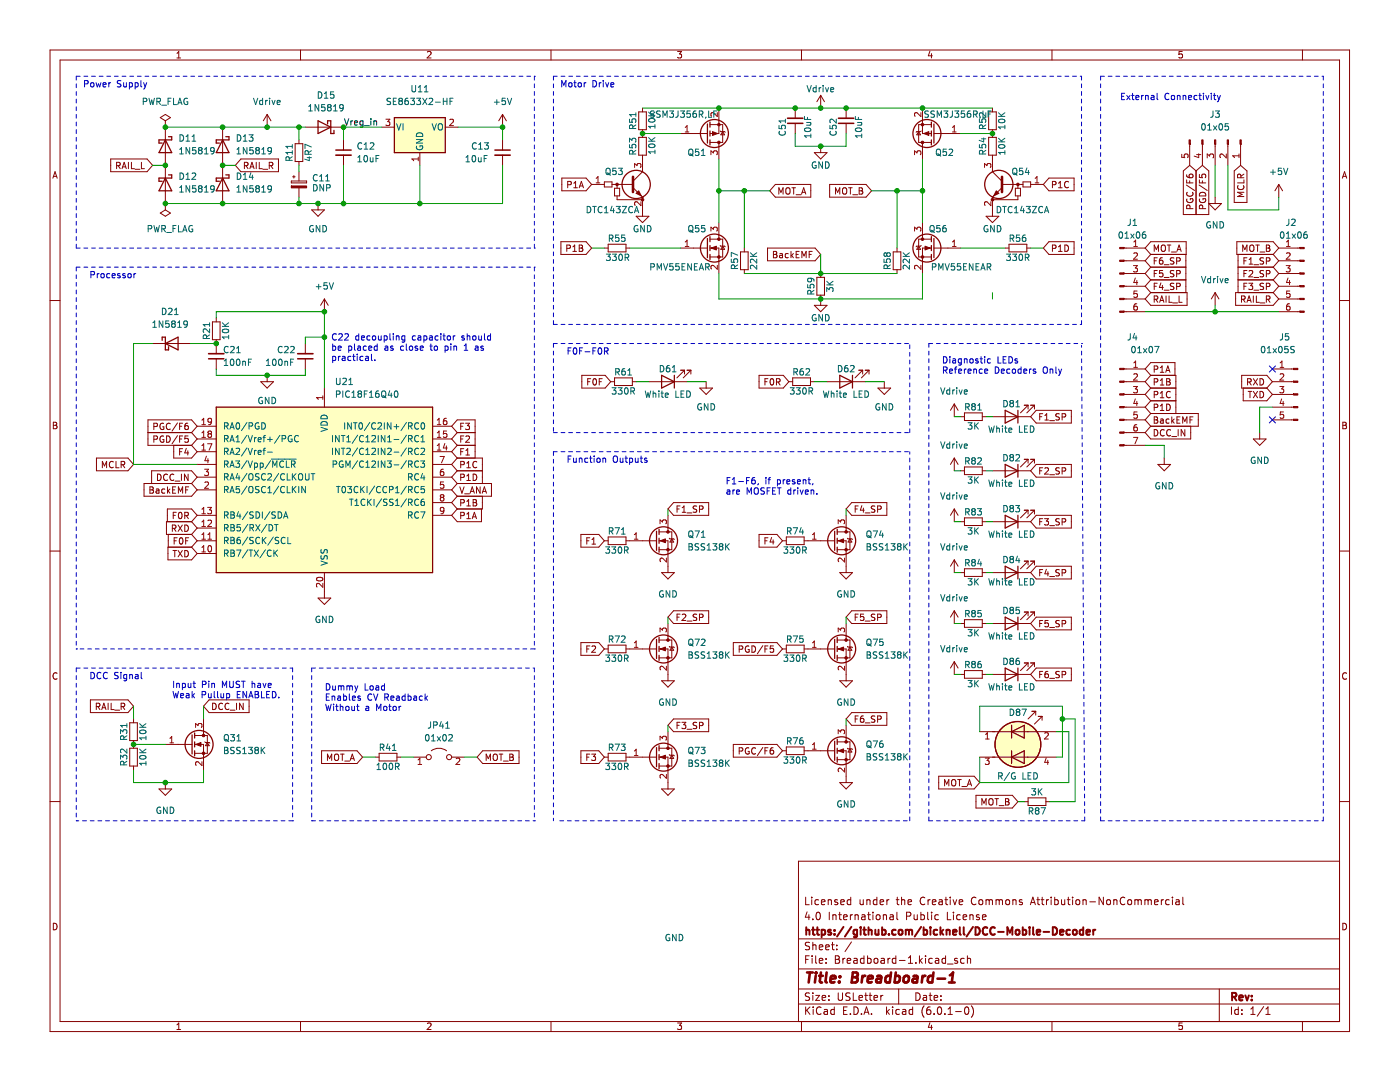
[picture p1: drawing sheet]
<svg xmlns="http://www.w3.org/2000/svg" width="279mm" height="216mm" viewBox="0 0 279 216" stroke-linecap="round" stroke-linejoin="round" font-family="sans-serif">
<path d="M0 0h279.3v215.8h-279.3z" fill-rule="evenodd" fill="#fff" stroke="#fff" stroke-width=".2"/>
<g fill="none" stroke="#840000" stroke-width=".2">
<path d="M10 10h259.3v195.8h-259.3zM12 12h255.3v191.8h-255.3zM35.3 11.6h.7M35.3 10.6l.4-.3v1.3M60 10v2M85.3 10.4l.5-.1 .2 .3-.8 1h.8M110 10v2M135.2 10.3h.8l-.4 .5 .4 .1v.5l-.2 .2-.6-.2M160 10v2M163.8 19l-.8 1.3M163.8 19v2.6M163.8 19l.7 1.3"/>
<path d="M185.6 10.2l-.3 .9h.8M185.9 10.7v.9M209.9 10v2M235.9 10.3h-.6v.6l.1-.1h.5l.1 .2-.1 .4-.1 .2-.5-.2M259.9 10v2M10.6 35.6l.4-1.3 .4 1.3M10.7 35.2h.6M60.9 25.4h7.7M68.6 27.9v2M68.6 31v2M100.3 22.8v2.6M100.3 27.9v2"/>
<path d="M100.3 31v2M100.3 22.8l-.8 1.3M100.3 22.8l.8 1.3M118.1 36.8h2.5M120.6 36.3h1.5v1h-1.5zM122.1 36.8h4.1M122.6 37.6h1.1v1.5h-1.1zM123.2 39.1v.7h5M123.2 36.8v.8M126.3 37.4l1.9 1.9M127.5 22.3h1.5v3.6h-1.5zM127.5 27.4h1.5v3.6h-1.5z"/>
<path d="M128.2 39.3h.1M128.2 21.6v.7M128.2 25.9v1.5M128.2 31v3.3l-1.9 1.9M128.2 39.3v2.6M135.8 26.6h5.4M141.7 24.9h2.5v3.5h-2.5M143.5 21.6v5h-1.8M143.5 28.4v3.3M143.7 26.1l1 .3M144.2 26.3l.4 .6h-.8zM158.7 21.6v2"/>
<path d="M158.7 24.6v2M162.5 30.5h2.6l-1.3 1.2zM163.8 29.2v1.3M168.9 21.6v2M168.9 24.6v2M183.3 26.3l.4 .6h-.7zM183.8 26.1l-1 .3M184.1 21.6v5h1.8M184.1 28.4v3.3M185.9 24.9h-2.6v3.5h2.6M186.4 26.6h5.3M197.3 27.4h1.5v3.6h-1.5z"/>
<path d="M197.3 22.3h1.5v3.6h-1.5zM198.1 39.3h.1M198.1 21.6v.7M198.1 25.9v1.5M198.1 31v3.3l1.9 1.9M198.1 39.3v3.9M200 37.4l-1.9 1.9M200.1 36.8h4.1M202.6 37.6h1.1v1.5h-1.1zM203.1 36.8v.8M203.1 39.1v.7h-5M204.2 36.3h1.5v1h-1.5z"/>
<path d="M205.7 36.8h2.5M237.4 28.8v4.2M240 28.8v4.2M242.5 28.8v4.2M242.5 39.3v1.3M245 28.8v4.2M247.6 28.8v4.2M255.2 36.8l-.8 1.3M255.2 36.8v2.5M255.2 36.8l.8 1.3M267.9 35.6l.4-1.3 .5 1.3M268 35.2h.6"/>
<path d="M10 60h2M196.8 43.2h2.5l-1.2 1.2zM200.6 49.5h.8M201.4 48.7h3.5v1.6h-3.5zM204.9 49.5h.8M224.3 49.5h4.2M224.3 59.7h4.2M224.3 57.1h4.2M224.3 54.6h4.2M224.3 52h4.2M241.2 40.6h2.6l-1.3 1.3zM242.5 58.4l-.8 1.3"/>
<path d="M242.5 58.4v2.5M242.5 58.4l.8 1.3M255.2 49.5h4.2M255.2 59.7h4.2M255.2 57.1h4.2M255.2 54.6h4.2M255.2 52h4.2M267.3 60h2M224.3 62.2h4.2M253.9 78.7h4.2M253.9 76.2h4.2M253.9 73.6h4.2"/>
<path d="M255.2 62.2h4.2M10.6 84.3h.5l.2 .2-.2 .4 .2 .1 .1 .3-.3 .3h-.5zM10.6 84.9h.5M191.7 93.9h.8M192.5 93.2h3.5v1.5h-3.5zM196 93.9h.8M198.1 83.1h7.6M198.1 93.9h7.6M204.4 80.9h.8M204.4 91.7h.8M205.2 80.9l-1.5 1.5M205.2 80.9v.7"/>
<path d="M205.2 91.7v.7M205.2 91.7l-1.5 1.5M205.7 80.9h.7M205.7 91.7h.7M206.4 80.9l-1.5 1.5M206.4 80.9v.7M206.4 91.7v.7M206.4 91.7l-1.5 1.5M253.9 83.8h4.2M253.9 81.2h4.2M268 84.3h.4l.3 .2-.3 .4 .3 .1v.3l-.2 .3h-.5zM268 84.9h.4"/>
<path d="M10 110h2M120.6 107.9h.8M121.4 107.1h3.5v1.6h-3.5zM124.9 107.9h6.1M131.5 107.9h1.8v6.4M131.5 106.1h2.6v3.6h-2.6M132 114.3h2.6l-1.3 1.2zM133.3 102.8v3.3M133.6 107.4l1 .3M134.1 107.5l.4 .7h-.8zM156.2 107.9h.7M156.9 107.1h3.6v1.6h-3.6z"/>
<path d="M160.5 107.9h6.1M167.1 106.1h2.5v3.6h-2.5M167.1 107.9h1.8v6.4M167.6 114.3h2.5l-1.2 1.2zM168.9 102.8v3.3M169.1 107.4l1 .3M169.6 107.5l.4 .7h-.8zM191.7 104.1h.8M192.5 103.3h3.5v1.6h-3.5zM196 104.1h.8M198.1 104.1h7.6M204.4 101.8h.8"/>
<path d="M205.2 101.8v.8M205.2 101.8l-1.5 1.5M205.7 101.8h.7M206.4 101.8v.8M206.4 101.8l-1.5 1.5M267.3 110h2M11.4 134.4a.62 .62 0 0 0-.9 .4 .62 .62 0 0 0 .6 .7l.3-.1M120.6 129.5h.8M121.4 128.7h3.5v1.6h-3.5zM124.9 129.5h6.1M131.5 129.5h1.8v6.3M131.5 127.7h2.6v3.6h-2.6"/>
<path d="M132 135.8h2.6l-1.3 1.3zM133.3 124.4v3.3M133.6 129l1 .2M134.1 129.1l.4 .6h-.8zM156.2 129.5h.7M156.9 128.7h3.6v1.6h-3.6zM160.5 129.5h6.1M167.1 127.7h2.5v3.6h-2.5M167.1 129.5h1.8v6.3M167.6 135.8h2.5l-1.2 1.3zM168.9 124.4v3.3M169.1 129l1 .2"/>
<path d="M169.6 129.1l.4 .6h-.8zM268.7 134.4a.62 .62 0 0 0-.8 .4 .62 .62 0 0 0 .6 .7l.2-.1M10 159.9h2M25.9 149.3h1.5v3.6h-1.5zM25.9 144.2h1.5v3.6h-1.5zM26.7 143.5v.7M26.7 147.8v1.5M26.7 152.9v.7M31.7 157.4h2.6l-1.3 1.3zM33 148.5h5.3M33 156.2v1.2M38.8 146.8h2.6v3.5h-2.6"/>
<path d="M38.8 148.5h1.8v5.1M40.6 143.5v3.3M40.9 148l1 .3M41.4 148.2l.4 .6h-.8zM74.9 151.1h.8M75.7 150.3h3.5v1.5h-3.5zM79.2 151.1h.8M82.5 151.1h2.6M86.1 149.8a2.54 2.54 0 0 1 3 0M90.1 151.1h2.6M120.6 151.1h.8M121.4 150.3h3.5v1.5h-3.5z"/>
<path d="M124.9 151.1h6.1M131.5 151.1h1.8v6.3M131.5 149.3h2.6v3.6h-2.6M132 157.4h2.6l-1.3 1.3zM133.3 146v3.3M133.6 150.6l1 .2M134.1 150.7l.4 .6h-.8zM156.2 149.8h.7M156.9 149h3.6v1.6h-3.6zM160.5 149.8h6.1M167.1 148h2.5v3.6h-2.5M167.1 149.8h1.8v6.4"/>
<path d="M167.6 156.2h2.5l-1.2 1.2zM168.9 144.7v3.3M169.1 149.3l1 .3M169.6 149.4l.4 .7h-.8zM267.3 159.9h2M160.8 179v1.5h.7M162 179v.2M162 179.5v1M163.4 179.6l-.5-.1-.3 .3 .2 .7h.6M165.3 179.7l.2-.2 .4 .1v.9M165.3 179.5v1M167.1 179.6l-.3-.1-.2 .2v.3l.5 .1v.4h-.5"/>
<path d="M169.8 179.6l-.4-.1-.3 .3 .1 .7h.6M169.8 179v1.5M171.6 179.5l.1 1h.4l.2-.1M172.3 179.5v1M173 179.7l.2-.2 .4 .1v.9M173 179.5v1M175 179.6l-.4-.1-.3 .3 .1 .7h.6M175 179v1.5M177 179.5v1M177.4 179.5l-.4 .3M178.9 179.5h.5M179.1 179v1.3l.3 .2"/>
<path d="M179.9 179.7l.2-.2 .4 .1 .1 .9M179.9 179v1.5M184.6 179.2a.71 .71 0 0 0-1 .5 .71 .71 0 0 0 .7 .8l.3-.1M185.2 179.5v1M185.6 179.5l-.4 .3M187.4 179.6h.6l.1 .9M188.1 179.9l-.5 .1-.2 .2 .2 .3h.5M188.6 179.5h.5M188.8 179v1.3l.3 .2M189.6 179v.2M189.6 179.5v1M190.2 179.5l.4 1 .3-1"/>
<path d="M194.8 179.2a.71 .71 0 0 0-1 .5 .71 .71 0 0 0 .7 .8l.3-.1M195.4 179.7l.2-.2 .5 .2v.5l-.1 .3h-.4l-.2-.1zM196.8 179.5v1M196.8 179.7l.4-.2 .2 .2M197.4 179.7l.2-.2 .4 .1 .1 .9M197.4 179.7v.8M198.8 179.7l.4-.2 .2 .2M198.8 179.5v1M199.4 179.7l.2-.2 .4 .1 .1 .9M199.4 179.7v.8M200.8 179.7l.2-.2 .4 .2 .1 .5-.2 .3h-.3l-.2-.1zM202.1 179.7l.2-.2 .4 .1 .1 .9"/>
<path d="M202.1 179.5v1M204 179.6l-.4-.1-.2 .2 .1 .3 .5 .1v.4h-.6M206.9 179.5h.6M207.1 179v1.3l.4 .2M207.8 179.5h.5M208 179v1.3l.3 .2M208.8 179.5v1M209.3 179.5l-.5 .3M209.8 179v.2M209.8 179.5v1M210.5 179.6l.4-.1 .3 .3-.1 .7h-.6M210.5 179v1.5"/>
<path d="M211.8 179.5l.1 1h.4l.2-.1M212.5 179.5v1M213 179.5h.6M213.2 179v1.3l.4 .2M214.1 179v.2M214.1 179.5v1M214.8 179.7l.2-.2 .4 .2 .1 .5-.2 .3h-.3l-.2-.1zM216.1 179.7l.2-.2 .4 .1 .1 .9M216.1 179.5v1M217.5 180h1.1M220.2 179v1.5l-.9-1.5v1.5M220.9 179.7l.2-.2 .5 .2v.5l-.1 .3h-.4l-.2-.1z"/>
<path d="M222.3 179.7l.2-.2 .3 .1 .1 .9M222.3 179.5v1M224.5 179.2a.71 .71 0 0 0-1 .5 .71 .71 0 0 0 .7 .8l.3-.1M225.1 179.7l.2-.2 .5 .2v.5l-.1 .3h-.4l-.2-.1zM226.5 179.7l.4-.2 .2 .2M226.5 179.5v1M227.1 179.7l.2-.2 .4 .1 .1 .9M227.1 179.7v.8M228.5 179.7l.4-.2 .2 .2M228.5 179.5v1M229.1 179.7l.2-.2 .4 .1 .1 .9M229.1 179.7v.8"/>
<path d="M231.8 179.5v1M232.2 179.5l-.4 .3M233.3 179.6l-.4-.1-.3 .3 .2 .7h.5M234 179v.2M234 179.5v1M234.7 179.6h.6v.9M235.3 179.9l-.5 .1-.2 .2 .2 .3h.5M236.1 179v1.3l.2 .2M267.3 171.8h-107.9v32M10.6 184.2a.66 .66 0 0 1 .8 .7 .66 .66 0 0 1-.8 .6zM159.4 197.3h107.9M159.4 193.3h107.9"/>
<path d="M159.4 187.3h107.9M160.8 191.4h.5M161.1 181.9l-.4 1.1h.9M161.4 182.5v1M161.5 190.7h-.7v1.5M161.6 198.2l-.6-.1-.3 .3 .2 .4 .6 .2v.5l-.2 .1-.6-.1M161.6 188.1l-.6-.1-.3 .3 .2 .4 .6 .2v.5l-.2 .1-.6-.1M162.1 190.7v.2M162.1 191.2v1M162.2 183.4v.1M162.2 188v1.5M162.2 198.1v.2"/>
<path d="M162.2 198.6v1M162.2 188.7l.2-.2 .4 .1 .1 .9M162.8 198.6h.8l-.8 1h.8M162.8 190.7v1.3l.2 .2M163 182.2l.2-.2a.8 .8 0 0 1 .5 .8 .8 .8 0 0 1-.5 .7l-.2-.1-.1-.5zM163.5 191.7l.7-.1-.1-.3-.4-.1-.2 .2 .1 .7h.5M163.5 189l.7-.1-.1-.3-.4-.1-.2 .2 .1 .7h.5M163.9 180l.7-.1v-.3l-.5-.1-.2 .2 .1 .8h.6M164.1 199.1l.7-.1-.1-.3-.4-.1-.2 .2v.7h.6M164.8 189l.7-.1-.1-.3-.4-.1-.2 .2 .1 .7h.5M164.9 192.1v.1M164.9 191.3v.1"/>
<path d="M165.4 198.7v.1M165.4 199.5v.1M165.5 182v1.5M165.9 188.5h.6M166.1 188v1.3l.4 .2M166.2 182.5v1M166.2 182.7l.2-.2 .4 .1 .1 .9M166.7 190.7l.7 .2 .1 .2-.3 .3a.4 .4 0 0 1 .4 .4 .4 .4 0 0 1-.3 .4h-.6zM166.7 191.4h.5M167 189.4v.1M167 188.6v.1M167.3 198.1v1.2l.3 .3 .4-.1 .1-.2v-1.2"/>
<path d="M167.4 182.5h.5M167.6 182v1.3l.3 .2M167.8 180l.7-.1-.1-.3-.4-.1-.2 .2 .1 .8h.5M168.2 191.2v1M168.4 183l.7-.1-.1-.3-.4-.1-.2 .2v.7h.6M168.6 191.2l-.4 .3M169.1 191.7l.7-.1-.1-.3-.4-.1-.2 .2v.7h.6M169.6 198.2l-.5-.1-.3 .3 .1 .4 .7 .2v.5l-.2 .1-.6-.1M169.7 182.5v1M169.9 187.9l-1.3 2M170.1 182.5l-.4 .3M170.3 198.1v1.5h.7"/>
<path d="M170.4 191.3h.6l.1 .9M170.6 182.7l.3-.2 .3 .1 .1 .9M170.6 182.5v1M171.1 191.6h-.5l-.2 .3 .2 .3 .5-.1M171.4 199.1l.7-.1v-.3l-.5-.1-.2 .2 .1 .7h.6M172 182.6h.6v.9M172.4 191.3l-.4-.1-.3 .3 .2 .6h.5M172.4 190.7v1.5M172.6 198.6h.5M172.6 182.9h-.5l-.2 .3 .2 .3 .5-.1M172.8 198.1v1.3l.3 .2M173.1 191.3l.5-.1 .3 .3-.2 .6h-.6"/>
<path d="M173.1 190.7v1.5M173.1 182.5h.6M173.4 182v1.3l.3 .2M173.4 198.6h.6M173.6 198.1v1.3l.4 .2M174.2 182v.2M174.2 182.5v1M174.4 199.1l.7-.1v-.3l-.5-.1-.2 .2 .1 .7h.6M174.5 191.4l.2-.2 .4 .2 .1 .5-.1 .2-.4 .1-.2-.1zM174.9 182.7l.2-.2 .5 .2v.5l-.1 .2-.4 .1-.2-.1zM175.6 180l.8-.1-.1-.3-.4-.1-.3 .2 .1 .8h.6M175.8 198.6v1"/>
<path d="M175.9 191.3h.5l.1 .9M176.2 198.6l-.4 .3M176.3 182.7l.2-.2 .4 .1v.9M176.3 182.5v1M176.5 191.6h-.5l-.2 .3 .2 .3 .5-.1M177.2 191.2v1M177.6 191.2l-.4 .3M177.6 182.6h.6l.1 .9M178.3 182.9h-.5l-.2 .3 .2 .3 .5-.1M178.8 190.7v1.5M178.8 191.3l-.4-.1-.3 .3 .1 .6h.6M179 182v1.3l.2 .2"/>
<path d="M179.3 197.3v3M179.5 191.6h1.1M180.9 182.8l.7-.1 .2-.2-.1-.3-.2-.2h-.6v1.5M181.2 180l.7-.1v-.3l-.5-.1-.2 .2 .1 .8h.6M181.3 192.2h.8M181.3 191.1l.4-.4v1.5M182.4 182.5l.1 .9 .4 .1 .2-.1M182.8 192.1v.1M182.8 198.1a.76 .76 0 0 1 .8 .8 .76 .76 0 0 1-.8 .7zM183.1 182.5v1M183.5 190.7v1.5M183.6 191.6l.5 .6"/>
<path d="M183.8 182.6l.4-.1 .3 .3-.1 .6h-.6M183.8 182v1.5M184.1 191.2l-.6 .6M184.3 198.7h.6v.9M184.7 190.7v.2M184.7 191.2v1M184.9 199h-.5l-.2 .3 .2 .3 .5-.1M185.1 182v1.3l.3 .2M185.4 198.6h.6M185.6 198.1v1.3l.4 .2M185.9 182v.2M185.9 182.5v1"/>
<path d="M186.1 191.3l-.5-.1-.2 .3 .1 .6h.6M186.1 180l.7-.1-.1-.3-.4-.1-.2 .2v.8h.6M186.4 199.1l.7-.1v-.3l-.5-.1-.2 .2 .1 .7h.6M186.7 191.3h.6l.1 .9M187.3 182.6l-.4-.1-.3 .3 .1 .6h.6M187.4 191.6h-.5l-.3 .3 .3 .3 .5-.1M187.8 199.5v.1M187.8 198.7v.1M188.7 191.3l-.4-.1-.3 .3 .1 .6h.6M188.7 190.7v1.5M189.1 192.4h1.1M189.1 182v1.5h.7"/>
<path d="M190.3 182v.2M190.3 182.5v1M191.1 191.3l-.4-.1-.2 .2 .1 .2 .5 .2v.3h-.6M191.4 180l.7-.1v-.3l-.5-.1-.2 .2 .1 .8h.6M191.6 182.6l-.4-.1-.3 .3 .2 .6h.5M192.2 183l.7-.1v-.3l-.5-.1-.2 .2 .1 .7h.6M192.4 191.3l-.4-.1-.3 .3 .2 .6h.5M193.1 191.4l.2-.2 .3 .1 .1 .9M193.1 190.7v1.5M193.6 182.7l.2-.2 .3 .1 .1 .9M193.6 182.5v1M195.4 182.6l-.3-.1-.2 .2v.2l.5 .2v.3h-.5"/>
<path d="M196.1 183l.7-.1-.1-.3-.4-.1-.2 .2v.7h.6M205.6 180.5l.5-1.5 .5 1.5M205.8 180.1h.7M230.4 180l.7-.1v-.3l-.5-.1-.2 .2 .1 .8h.6M243.3 197.3v6.5M268 184.2a.66 .66 0 0 1 .7 .7 .66 .66 0 0 1-.7 .6zM35.3 204.5l.4-.4v1.3M35.3 205.4h.7M60 203.8v2M85.3 204.2l.5-.1 .2 .4-.8 .9h.8M110 203.8v2M135.2 204.1h.8l-.4 .5 .4 .1v.6l-.2 .1-.6-.1"/>
<path d="M159.4 200.3h107.9M160 203.8v2M160.8 200.9v1.5M161 201.6l.6 .8M161.6 200.9l-.8 .9M162.3 200.9v.2M162.3 201.4v1M163.9 201.1a.71 .71 0 0 0-1 .5 .71 .71 0 0 0 .7 .8l.3-.1M164.5 201.5h.6v.9M165.1 201.8h-.5l-.2 .3 .2 .3 .5-.1M166.5 201.5l-.4-.1-.3 .3 .1 .6h.6M166.5 200.9v1.5"/>
<path d="M168.4 201.6h.5M169.1 200.9h-.7v1.5h.7M169.7 202.3v.1M170.4 200.9a.76 .76 0 0 1 .9 .8 .76 .76 0 0 1-.9 .7zM171.9 202.3v.1M172.4 202.4l.5-1.5 .5 1.5M172.6 202h.7M173.9 202.3v.1M176.9 200.9v1.5M177.1 201.8l.4 .6M177.5 201.4l-.6 .6M178.1 200.9v.2"/>
<path d="M178.1 201.4v1M179.5 201.5l-.4-.1-.3 .3 .1 .6h.6M180.1 201.5h.6l.1 .9M180.8 201.8h-.5l-.2 .3 .2 .3 .5-.1M182.1 201.5l-.4-.1-.3 .3 .2 .6h.5M182.1 200.9v1.5M184.4 200.7a1.72 1.72 0 0 0 0 2.3M185.6 204.1l-.3 .9h.8M185.6 200.9l-.4 .1a1.01 1.01 0 0 0 0 1.4l.5-.1 .1-.5-.3-.3-.4 .1-.2 .2M185.9 204.6v.8M186.4 202.3v.1M187.2 201.1l.2-.2a.8 .8 0 0 1 .5 .8 .8 .8 0 0 1-.5 .7l-.2-.1-.1-.5z"/>
<path d="M188.6 202.3v.1M189.2 202.4h.9M189.2 201.3l.4-.4v1.5M190.7 201.8h1.2M192.6 201.1l.3-.2a.8 .8 0 0 1 .5 .8 .8 .8 0 0 1-.5 .7l-.3-.1-.1-.5zM193.9 200.7a1.72 1.72 0 0 1 0 2.3M209.9 203.8v2M235.9 204.1h-.6v.6l.1-.1 .5 .1 .1 .2-.1 .4-.1 .1-.5-.1M245.8 200.9v1.5M247.1 201.5l-.4-.1-.3 .3 .2 .6h.5M247.1 200.9v1.5M247.8 202.3v.1"/>
<path d="M247.8 201.5v.1M249.6 202.4h.9M249.6 201.3l.5-.4v1.5M252.2 200.8l-1.3 2M252.6 202.4h.9M252.6 201.3l.5-.4v1.5M259.9 203.8v2"/>
<circle cx="85.6" cy="151.1" r=".51"/>
<circle cx="89.6" cy="151.1" r=".51"/>
</g>
<g fill="none" stroke="#840000" stroke-width=".39">
<path d="M160.9 185v1.5M160.9 185.7l.2-.2 .4 .1v.9M162 185.5h.6M162.3 185v1.3l.3 .2M162.9 185.5h.6M163.1 185v1.3l.4 .2M164 185.6l.4-.1 .3 .3-.2 .6h-.5M164 185.5v1.5M165.8 185.6l-.3-.1-.2 .2v.2l.5 .2v.3h-.5M166.5 186.4v.1M166.5 185.6v.1M168.3 184.9l-1.3 2"/>
<path d="M169.9 184.9l-1.3 2M171 185.6l-.4-.1-.3 .3 .2 .6h.5M171 185.5v1.2l-.2 .3-.4-.1M171.8 185v.2M171.8 185.5v1M172.3 185.5h.5M172.5 185v1.3l.3 .2M173.3 185.7l.2-.2 .4 .1 .1 .9M173.3 185v1.5M174.7 185.5l.1 .9 .3 .1 .2-.1M175.3 185.5v1M176 185.6l.5-.1 .3 .3-.2 .6h-.6"/>
<path d="M176 185v1.5M177.4 186.4v.1M178.8 185.6l-.5-.1-.3 .3 .2 .6h.6M179.4 185.7l.2-.2 .4 .2 .1 .5-.1 .2-.4 .1-.2-.1zM180.8 185.7l.4-.2 .2 .2M180.8 185.5v1M181.4 185.7l.2-.2 .4 .1v.9M181.4 185.7v.8M183.8 184.9l-1.3 2M184.3 185.6l.5-.1 .2 .3-.1 .6h-.6M184.3 185v1.5M185.7 185v.2"/>
<path d="M185.7 185.5v1M187 185.6l-.4-.1-.3 .3 .2 .6h.5M187.7 185v1.5M187.8 185.9l.5 .6M188.3 185.5l-.6 .6M188.9 185.7l.2-.2 .4 .1v.9M188.9 185.5v1M190.2 186l.7-.1-.1-.3-.4-.1-.2 .2 .1 .7h.5M191.5 185v1.3l.3 .2M192.3 185v1.3l.2 .2M194.2 184.9l-1.3 2M194.7 185a.76 .76 0 0 1 .8 .8 .76 .76 0 0 1-.8 .7z"/>
<path d="M197 185.2a.71 .71 0 0 0-.9 .5 .71 .71 0 0 0 .7 .8l.2-.1M198.5 185.2a.71 .71 0 0 0-.9 .5 .71 .71 0 0 0 .7 .8l.2-.1M199.2 185.9h1.1M201 186.5v-1.5l.5 1.1 .5-1.1v1.5M202.8 185.7l.2-.2 .4 .2 .1 .5-.2 .2-.3 .1-.2-.1zM204.1 185.6l.4-.1 .3 .3-.1 .6h-.6M204.1 185v1.5M205.5 185v.2M205.5 185.5v1M206.2 185v1.3l.2 .2M206.9 186l.7-.1-.1-.3-.4-.1-.2 .2 .1 .7h.5M208.3 185.9h1.1"/>
<path d="M210.1 185a.76 .76 0 0 1 .9 .8 .76 .76 0 0 1-.9 .7zM211.5 186l.8-.1-.1-.3-.4-.1-.3 .2 .1 .7h.6M213.5 185.6l-.4-.1-.3 .3 .2 .6h.5M214.2 185.7l.2-.2 .4 .2 .1 .5-.1 .2-.4 .1-.2-.1zM216.2 185.6l-.4-.1-.3 .3 .1 .6h.6M216.2 185v1.5M216.8 186l.7-.1v-.3l-.5-.1-.2 .2 .1 .7h.6M218.2 185.5v1M218.6 185.5l-.4 .3M245.9 198.9l.7-.1 .1-.2v-.3l-.2-.2h-.6v1.5M246.2 198.9l.5 .7M247.3 199.1l.7-.1v-.3l-.5-.1-.2 .2 .1 .7h.6"/>
<path d="M248.5 198.6l.4 1 .3-1M249.8 199.5v.1M249.8 198.7v.1"/>
</g>
<g fill="none" stroke="#840000" stroke-width=".52">
<path d="M161.1 194h1.1M161.6 194l-.2 2M162.8 194.7l-.2 1.3M162.9 194v.2M163.5 194.7h.7M163.8 194l-.2 1.8 .1 .1 .4 .1M165 194l-.2 1.8 .2 .2M165.8 195.4l.9-.2v-.4l-.6-.1-.3 .3v.9h.7M167.5 195.9v.1M167.6 194.8v.2M170.1 195h.7M170.2 194l.9 .1a.51 .51 0 0 1 .1 .6 .51 .51 0 0 1-.4 .3l.2 .1a.58 .58 0 0 1-.3 .9h-.7z"/>
<path d="M172.1 194.7l-.1 1.3M172.7 194.7l-.4 .1-.2 .3M173.2 195.4l1-.2-.1-.4-.5-.1-.4 .3v.9h.8M175.1 194.8h.7v1.2M175.9 195.2l-.7 .1a.4 .4 0 0 0-.3 .3 .4 .4 0 0 0 .2 .4l.7-.1M177.7 194.8a.66 .66 0 0 0-1 .3v.6l.1 .2h.8M177.8 194l-.2 2M178.7 194.8h.7l.2 .3-.1 .6a.66 .66 0 0 1-1 .2M178.8 194l-.3 2M180.5 194.9a.52 .52 0 0 1 .5-.2 .52 .52 0 0 1 .4 .4l-.1 .6a.55 .55 0 0 1-.5 .4 .55 .55 0 0 1-.5-.4zM182.3 194.8h.8l-.1 1.2M183.1 195.2l-.7 .1a.4 .4 0 0 0-.3 .3 .4 .4 0 0 0 .2 .4l.7-.1"/>
<path d="M184.1 194.7l-.1 1.3M184.7 194.7l-.4 .1-.2 .3M186.2 194.8a.66 .66 0 0 0-1 .3l-.1 .6 .2 .2h.8M186.3 194l-.3 2M187.1 195.3h1.5M189.4 196h1.1M189.6 194.6l.6-.6-.2 2"/>
</g>
<g fill="none" stroke="#006464" stroke-width=".2">
<path d="M63.5 18.3a.64 .64 0 0 1 .8 .7 .64 .64 0 0 1-.8 .6zM64.7 19.6h.8M64.7 18.7l.4-.4v1.3M66.6 18.3h-.6l-.1 .6 .2-.1 .4 .1 .2 .2-.1 .4-.2 .1-.5-.1M99.1 19.9v1M100.8 19.6h-.6v.6l.2-.1h.4l.1 .2-.1 .4-.1 .2-.5-.2M101.3 19.6l.4 1.3 .4-1.3M161.1 17.1l.4 1.2 .4-1.2M162.9 17.1v1.2M162.9 17.5h-.4l-.2 .2 .1 .6h.5M163.5 17.5v.8M163.8 17.5l-.3 .2"/>
<path d="M164.3 17.1v.1M164.3 17.5v.8M164.8 17.5l.3 .8 .3-.8M165.8 17.9l.6-.1-.1-.3h-.3l-.2 .2v.6h.5M61.6 22.1h.7M61.6 21.2l.4-.3v1.2M63.6 20.9v1.2l-.7-1.2v1.2M64.8 20.9h-.6v.6l.1-.1h.5l.1 .2-.1 .4-.2 .1-.4-.1M65.6 21.4l-.2 .3v.2l.2 .2h.4l.1-.2-.1-.4-.2-.1M65.6 21.4l-.2-.2 .2-.3h.4l.1 .2-.3 .3M65.6 21.4h.2M66.6 22.1h.7"/>
<path d="M66.6 21.2l.3-.3v1.2M68.5 21.4l-.2 .3-.4-.1-.1-.2v-.4l.5-.1 .2 .2-.1 .7-.1 .3h-.4M71.4 32.3h.7M71.4 31.4l.4-.4v1.3M72.2 28.6a.6 .6 0 0 0-.8 .4 .6 .6 0 0 0 .6 .8l.2-.2M72.7 29.8h.7M72.7 28.9l.3-.4v1.3M72.7 31.1l.2-.1a.68 .68 0 0 1 .5 .7 .68 .68 0 0 1-.5 .6l-.3-.5zM73.9 31.5l.1 .7h.4M73.9 28.6l.5-.1 .2 .4-.8 .9h.8M74.4 31.5v.8M75 31.6h.5"/>
<path d="M75.6 31h-.6v1.3M93 32.3h.7M93 31.4l.4-.4v1.3M94.3 31.1l.2-.1a.68 .68 0 0 1 .5 .7 .68 .68 0 0 1-.5 .6l-.3-.5zM95.1 28.6a.6 .6 0 0 0-.9 .4 .6 .6 0 0 0 .6 .8l.3-.2M95.5 31.5v.7h.5M95.5 29.8h.8M95.5 28.9l.4-.4v1.3M96 31.5v.8M96.6 31.6h.4M96.7 28.5h.8l-.5 .5 .4 .1v.5l-.2 .2-.5-.2M97.2 31h-.6v1.3"/>
<path d="M98.7 20.4h.9M121 33.7l.2-.1a.43 .43 0 0 1 .6 .4v.4a.42 .42 0 0 1-.4 .5 .42 .42 0 0 1-.5-.5zM121.2 34.5l.6 .5M122.9 33.6h-.6v.6l.1-.1h.5l.1 .2-.1 .4-.2 .1-.4-.1M123.4 33.6h.8l-.4 .5 .3 .1v.5l-.1 .1-.6-.1M125.6 23.8v.6h.6l-.1-.1 .1-.5 .2-.1 .4 .1 .1 .2-.1 .4M125.6 28.4v-.8l.5 .4 .1-.4h.6l.1 .2-.1 .6M125.6 28.9v.6h.6l-.1-.2 .1-.4 .2-.1 .4 .1 .1 .1-.1 .5M126.3 30.7l-.1-.6h-.4l-.2 .6h1.3M126.3 25.6l-.1-.6h-.4l-.2 .6h1.3M126.9 30l-.6 .4M126.9 22.5v.7"/>
<path d="M126.9 24.9l-.6 .4M126.9 22.9h-1.3l.4 .3M129.4 28.2h1.3M129.4 27.5l.8 .7M129.4 23.1h1.3M129.4 22.4l.8 .7M129.6 23.8a.61 .61 0 0 1 .7-.2 .61 .61 0 0 1 .3 .6 .75 .75 0 0 1-1.2-.3zM129.6 28.8a.61 .61 0 0 1 .7-.1 .61 .61 0 0 1 .3 .6 .75 .75 0 0 1-1.2-.3zM130.5 22.2l-.4-.1-.2 .2v.3l.5 .3 .1 .3-.2 .2-.5-.1M130.7 24.9v.7M130.7 29.9v.8M130.7 30.3h-1.3l.4 .4"/>
<path d="M130.7 27.5l-.7 .5M130.7 25.2h-1.3l.4 .4M130.7 22.4l-.7 .5M131.8 22.2l-.5-.1-.2 .2v.3l.5 .3 .2 .3-.3 .2-.5-.1M132.3 23.4v-1.3l.4 .9 .4-.9v1.3M133.6 22.1h.8l-.4 .5 .4 .1v.6l-.2 .1-.6-.1M135.3 22.1v1.1l-.5 .2M135.8 22.1h.8l-.4 .5 .3 .1v.6l-.1 .1-.6-.1M137.5 29.9l.2-.1a.43 .43 0 0 1 .6 .4v.4a.42 .42 0 0 1-.4 .4 .42 .42 0 0 1-.5-.4zM137.7 30.7l.6 .4M137.7 22.1h-.6v.6l.2-.1 .4 .1 .1 .2-.1 .4-.1 .1-.5-.1M138.9 22.1l-.4 .1-.2 .2v.8l.2 .2 .5-.1v-.4l-.1-.2-.4-.1-.2 .3"/>
<path d="M139.4 29.8h-.6v.6l.2-.2 .4 .1 .1 .2-.1 .4-.1 .1-.5-.1M139.6 22.8l.6-.1v-.4l-.6-.2v1.3M139.9 22.8l.4 .6M140 31h.7M140 30.1l.3-.3v1.2M140.9 23.3l-.1 .3M141.4 22.1v1.3h.6M142.5 22.7h.4M143.1 22.1h-.6v1.3M155.5 25v.6l.6 .1-.1-.2v-.4l.2-.1h.4l.1 .2-.1 .5M155.6 26.2a.6 .6 0 0 0 .4 .8 .6 .6 0 0 0 .7-.6l-.1-.2M156.7 23.8v.7"/>
<path d="M156.7 24.1h-1.2l.3 .4M160.5 23.2v.6h1.3M160.7 25.6a.61 .61 0 0 1 .7-.1 .61 .61 0 0 1 .4 .6 .75 .75 0 0 1-1.3-.3zM161 24.4h.8M161.2 23.4v.4M161.7 24.4l.1 .5-.8 .1M161.8 26.7v.8M161.8 27.1h-1.3l.4 .4M162.8 32.4a.59 .59 0 0 0-.7 .5 .59 .59 0 0 0 .7 .6l.1-.5h-.3M164.1 32.3v1.3l-.7-1.3v1.3M164.8 32.3a.64 .64 0 0 1 .7 .6 .64 .64 0 0 1-.7 .7zM165.6 25v.6l.6 .1-.1-.2 .1-.4 .2-.1h.4l.1 .2-.1 .5"/>
<path d="M165.7 26.2a.6 .6 0 0 0 .5 .8 .6 .6 0 0 0 .7-.6l-.1-.2M166.9 23.8v.8l-.9-.8-.4 .2 .1 .5M170.7 23.2v.6h1.3M170.8 25.6a.61 .61 0 0 1 .7-.1 .61 .61 0 0 1 .4 .6 .75 .75 0 0 1-1.2-.3zM171.1 24.4h.9M171.3 23.4v.4M171.9 24.4v.5l-.8 .1M172 27.1h-1.3l.4 .4M172 26.7v.8M185.3 22.2l-.5-.1-.2 .2v.3l.6 .3 .1 .3-.3 .2-.4-.1M186.5 22.2l-.5-.1-.2 .2v.3l.6 .3 .1 .3-.2 .2-.5-.1M186.9 29.9l.3-.1a.43 .43 0 0 1 .5 .4v.4a.42 .42 0 0 1-.4 .4 .42 .42 0 0 1-.4-.4z"/>
<path d="M187 23.4v-1.3l.5 .9 .4-.9v1.3M187.1 30.7l.4 .3M187.5 31l.3 .1M188.4 22.1h.8l-.5 .5 .4 .1v.6l-.2 .1-.5-.1M188.9 29.8h-.6l-.1 .6 .2-.2 .4 .1 .1 .2v.4l-.2 .1-.5-.1M189.4 29.9l.5-.1 .2 .3-.8 .9h.8M190.1 22.1l-.1 1.1-.4 .2M190.5 22.1h.8l-.4 .5 .4 .1v.6l-.2 .1-.6-.1M192.5 22.1h-.6l-.1 .6 .2-.1 .4 .1 .1 .2v.4l-.2 .1-.5-.1M193.6 22.1l-.3 .1-.2 .2-.1 .8 .3 .2 .4-.1 .1-.4-.2-.2-.3-.1-.3 .3M194.3 22.8l.6-.1 .1-.4-.7-.2v1.3M194.6 22.8l.4 .6"/>
<path d="M195.5 28.9v.6h.6l-.2-.2 .1-.4 .2-.1 .4 .1 .1 .1-.1 .5M195.5 23.8v.6h.6l-.2-.1 .1-.5 .2-.1 .4 .1 .1 .2-.1 .4M195.6 23.3l-.1 .3M195.9 27.7h.8M196.1 30.7v-.6h-.5l-.1 .6h1.2M196.1 25.6v-.6h-.5l-.1 .6h1.2M196.2 22.1v1.3h.6M196.3 27.5v.8l-.9-.3M196.7 24.9l-.6 .4M196.7 22.5v.8l-.9-.8-.3 .2 .1 .5M196.7 30l-.6 .4M197.2 22.7h.4"/>
<path d="M197.8 22.1h-.6v1.3M199.3 23.2h1.2M199.3 22.5l.7 .7M199.3 28.3h1.2M199.3 27.6l.7 .7M199.4 23.9a.61 .61 0 0 1 .7-.2 .61 .61 0 0 1 .4 .6 .75 .75 0 0 1-1.2-.2zM199.4 29a.61 .61 0 0 1 .7-.2 .61 .61 0 0 1 .4 .6 .75 .75 0 0 1-1.2-.2zM200.5 25v.7M200.5 30.1v.7M200.5 25.3h-1.2l.3 .4M200.5 22.5l-.7 .5M200.5 30.4h-1.2l.3 .4"/>
<path d="M200.5 27.6l-.7 .5M202.2 33.7l.2-.1a.43 .43 0 0 1 .5 .4v.4a.42 .42 0 0 1-.4 .5 .42 .42 0 0 1-.4-.5zM202.3 34.5l.7 .5M204.1 33.6h-.6l-.1 .6 .2-.1h.4l.2 .2-.1 .4-.2 .1-.5-.1M204.9 33.5l-.3 .9h.8M205.2 34v.8M239.9 24.8l.2-.1a.68 .68 0 0 1 .5 .6 .68 .68 0 0 1-.5 .6l-.3-.4zM241 25.9h.8M241 25l.4-.3v1.2M242.1 22.1l-.1 1.1-.4 .2M242.2 25.1l.6 .8M242.6 22.1h.8l-.5 .5 .4 .1v.6l-.2 .1-.5-.1"/>
<path d="M242.8 25.1l-.6 .8M243.4 24.8l.2-.1a.68 .68 0 0 1 .4 .6 .68 .68 0 0 1-.4 .6l-.3-.4zM245.1 24.7h-.6v.6l.2-.1h.4l.1 .2-.1 .4-.1 .1-.5-.1M253.6 34.4h.9M254.1 33.9v.9M255.7 33.6h-.6v.6l.2-.1h.4l.1 .2-.1 .4-.1 .1-.5-.1M256.2 33.6l.4 1.2 .4-1.2M117.2 41.2a.64 .64 0 0 1 .7 .6 .64 .64 0 0 1-.7 .7zM118.3 41.2h.7M118.6 41.2v1.3M120.1 41.3a.6 .6 0 0 0-.8 .4 .6 .6 0 0 0 .6 .8l.2-.2M120.6 41.5l.4-.3v1.3"/>
<path d="M120.6 42.5h.8M122.1 41.1l-.3 .9h.8M122.4 41.6v.9M123 41.2h.8l-.4 .5 .3 .1v.5l-.2 .2-.5-.2M124.2 41.2h.8l-.8 1.3h.8M126.3 41.3a.6 .6 0 0 0-.9 .4 .6 .6 0 0 0 .6 .8l.3-.2M126.6 42.5l.4-1.3 .5 1.3M126.7 42.1h.6M197.1 45.1a.59 .59 0 0 0-.7 .5 .59 .59 0 0 0 .7 .6l.1-.5h-.3M198.4 45v1.3l-.7-1.3v1.3M199 41.2a.64 .64 0 0 1 .7 .6 .64 .64 0 0 1-.7 .7zM199 45a.64 .64 0 0 1 .8 .6 .64 .64 0 0 1-.8 .7z"/>
<path d="M200.1 41.2h.7M200.5 41.2v1.3M200.9 50.7h.8l-.5 .5 .4 .1v.6l-.2 .1-.5-.1M201.6 47.6l.6-.1 .1-.5-.7-.1v1.3M201.9 47.6l.4 .6M202 41.3a.6 .6 0 0 0-.9 .4 .6 .6 0 0 0 .6 .8l.3-.2M202.1 50.7h.8l-.5 .5 .4 .1v.6l-.2 .1-.5-.1M202.5 42.5h.7M202.5 41.5l.3-.3v1.3M203.5 46.9h-.6l-.1 .6 .2-.1h.4l.1 .2v.4l-.2 .2-.5-.2M203.5 50.8l.2-.1a.68 .68 0 0 1 .4 .6 .68 .68 0 0 1-.4 .7l-.3-.5zM204 41.1l-.3 .9h.8"/>
<path d="M204.3 41.6v.9M204.6 51.4l.6-.1 .1-.5-.7-.1v1.3M204.6 46.9l-.3 .1-.2 .2-.1 .7 .3 .3 .4-.2v-.4l-.1-.2h-.3l-.3 .2M204.8 41.2h.8l-.4 .5 .3 .1v.5l-.1 .2-.6-.2M204.9 51.4l.5 .6M206 41.2h.9l-.9 1.3h.9M208.1 41.3a.6 .6 0 0 0-.9 .4 .6 .6 0 0 0 .6 .8l.3-.2M208.4 42.5l.5-1.3 .4 1.3M208.6 42.1h.6M223.4 46.4l.2-.1a.68 .68 0 0 1 .5 .6 .68 .68 0 0 1-.5 .6l-.3-.4zM224.5 47.5h.7M224.5 46.6l.4-.3v1.2"/>
<path d="M225.6 43.7l-.1 1.1-.4 .2M225.7 46.7l.6 .8M226.1 45h.7M226.1 44.1l.4-.4v1.3M226.3 46.7l-.6 .8M226.9 46.4l.2-.1a.68 .68 0 0 1 .4 .6 .68 .68 0 0 1-.4 .6l-.3-.4zM228.6 46.3h-.4l-.2 .3v.7l.2 .2 .4-.1 .1-.4-.1-.2-.4-.1-.2 .3M239.8 55.2l.4 1.2 .4-1.2M241.5 44.3a.59 .59 0 0 0-.7 .6 .59 .59 0 0 0 .7 .5l.1-.4h-.2M241.6 55.6h-.4l-.2 .2 .1 .6h.5M241.6 55.2v1.2M242.2 55.6v.8"/>
<path d="M242.6 55.6l-.4 .2M242.9 44.2v1.3l-.8-1.3v1.3M243 55.2v.1M243 55.6v.8M243.5 44.2a.64 .64 0 0 1 .7 .7 .64 .64 0 0 1-.7 .6zM243.5 55.6l.3 .8 .3-.8M244.5 56l.6-.1-.1-.3h-.3l-.2 .2 .1 .6h.4M255.6 46.4l.2-.1a.68 .68 0 0 1 .5 .6 .68 .68 0 0 1-.5 .6l-.3-.4zM256.7 47.5h.8M256.7 46.6l.4-.3v1.2M257.2 43.7v1.1l-.5 .2M257.8 43.8l.4-.1 .3 .4-.8 .9h.8"/>
<path d="M257.9 46.7l.6 .8M258.5 46.7l-.6 .8M259.1 46.4l.2-.1a.68 .68 0 0 1 .4 .6 .68 .68 0 0 1-.4 .6l-.3-.4zM260.8 46.3h-.4l-.2 .3v.7l.2 .2 .4-.1 .1-.4-.1-.2-.4-.1-.2 .3M200.3 79.9a.64 .64 0 0 1 .8 .6 .64 .64 0 0 1-.8 .7zM251.8 69.2l.2-.1a.68 .68 0 0 1 .5 .7 .68 .68 0 0 1-.5 .6l-.3-.5zM252.9 70.4h.8M252.9 69.5l.4-.4v1.3M254.1 69.5l.6 .9M254.7 69.5l-.6 .9M255.3 69.2l.2-.1a.68 .68 0 0 1 .4 .7 .68 .68 0 0 1-.4 .6l-.3-.5zM255.9 66.6v1.1l-.4 .2"/>
<path d="M257 69.1h-.6v.6l.2-.1 .4 .1 .1 .1-.1 .5-.1 .1-.5-.1M257.2 66.6h-.6l-.1 .6 .2-.1h.4l.1 .2v.4l-.2 .2-.5-.2M258.3 69.2l-.5-.1-.2 .1v.4l.6 .2 .1 .3-.2 .3-.5-.1M192.7 92l.6-.1 .1-.4-.7-.2v1.3M193 92l.4 .6M193.2 95.1h.8l-.4 .5 .3 .2v.5l-.2 .1-.5-.1M194.2 91.9l-.3-.3 .3-.3h.2l.2 .3-.2 .3M194.2 91.9l-.3 .2v.3l.3 .2h.2l.2-.2v-.4l-.2-.1M194.2 91.9h.2M194.5 95.1v1.3M194.7 95.7l.6 .7M195.1 91.5l.5-.2 .3 .4-.8 .9h.8"/>
<path d="M195.3 95.1l-.8 .8M197.3 85l.3 1.3 .3-.9 .2 .9 .3-1.3M197.3 95.8l.3 1.3 .3-1 .2 1 .3-1.3M198.9 85.5h.5l.1 .8M198.9 85v1.3M198.9 95.8v1.3M198.9 96.3h.5l.1 .8M200.1 85v.1M200.1 85.4v.9M200.1 95.8v.1M200.1 96.2v.9M200.3 90.7a.64 .64 0 0 1 .8 .6 .64 .64 0 0 1-.8 .7z"/>
<path d="M200.5 85.4h.5M200.5 96.2h.5M200.7 85v1.1l.3 .2M200.7 95.8v1.1l.3 .2M201.3 85.8l.6-.1v-.2l-.4-.1-.2 .2 .1 .6h.5M201.3 96.6l.6-.1v-.2l-.4-.1-.2 .2 .1 .6h.5M201.8 91.2l-.3-.2 .3-.3h.2l.3 .2-.3 .3M201.8 80.5l-.3-.3 .3-.3h.2l.3 .3-.3 .3M201.8 80.5l-.3 .2v.2l.3 .3h.2l.3-.3-.1-.3-.2-.1M201.8 91.2l-.3 .3v.2l.3 .3 .3-.1 .2-.2-.1-.3-.2-.2M201.8 80.5h.2M201.8 91.2h.2"/>
<path d="M202.8 90.8l.4-.1 .3 .4-.8 .9h.8M202.8 81.2h.7M202.8 80.3l.3-.4v1.3M203.4 85v1.3h.7M203.4 95.8v1.3h.7M204.5 85.6h.4M204.5 96.4h.4M205.1 85h-.6v1.3h.6M205.1 95.8h-.6v1.3h.6M205.6 85a.64 .64 0 0 1 .8 .6 .64 .64 0 0 1-.8 .7zM205.6 95.8a.64 .64 0 0 1 .8 .6 .64 .64 0 0 1-.8 .7zM120.9 109.1h.8l-.5 .5 .4 .1v.6l-.2 .1-.5-.1"/>
<path d="M121.6 106l.6-.1 .1-.5-.7-.1v1.3M121.9 106l.4 .6M122.1 109.1h.8l-.4 .5 .3 .1v.6l-.2 .1-.5-.1M122.8 105.3h.8l-.5 1.3M123.5 109.2l.2-.1a.68 .68 0 0 1 .4 .7 .68 .68 0 0 1-.4 .6l-.3-.5zM124 106.6h.8M124 105.7l.4-.4v1.3M124.6 109.8l.6-.1 .1-.5-.7-.1v1.3M124.9 109.8l.5 .6M132.3 117.9a.59 .59 0 0 0-.7 .6 .59 .59 0 0 0 .7 .6l.1-.5h-.2M133.7 117.9v1.2l-.8-1.2v1.2M134.3 117.9a.64 .64 0 0 1 .7 .6 .64 .64 0 0 1-.7 .6z"/>
<path d="M137.5 106.1l.2-.2a.43 .43 0 0 1 .6 .5v.4a.42 .42 0 0 1-.4 .4 .42 .42 0 0 1-.5-.4zM137.5 108.5h.4l.3 .2-.3 .4 .3 .1v.3l-.2 .3h-.5zM137.5 109.1h.4M137.7 106.9l.6 .4M138.7 105.9h.9l-.6 1.3M139.4 108.5h-.4l-.2 .1v.4l.5 .2 .1 .3-.2 .3-.5-.1M140 106.3l.3-.4v1.3M140 107.2h.7M140.6 108.5h-.4l-.2 .1v.4l.5 .2 .1 .3-.2 .3-.5-.1M141.1 108.8l.4-.3v1.3M141.1 109.8h.8M142.3 108.5h.8l-.5 .5 .4 .1v.5l-.2 .2-.5-.2"/>
<path d="M143.8 109l-.3-.2 .3-.3h.2l.3 .2-.3 .3M143.8 109l-.3 .3v.2l.3 .3h.2l.3-.3v-.2l-.3-.3M143.8 109h.2M144.8 108.5v1.3M145 109l.5 .8M145.5 108.5l-.7 .7M156.4 109.1h.8l-.4 .5 .4 .1v.6l-.2 .1-.6-.1M157.2 106l.6-.1v-.5l-.6-.1v1.3M157.5 106l.4 .6M157.6 109.1h.8l-.4 .5 .4 .1v.6l-.2 .1-.6-.1M158.3 105.3h.9l-.6 1.3M159 109.2l.2-.1a.68 .68 0 0 1 .5 .7 .68 .68 0 0 1-.5 .6l-.3-.5z"/>
<path d="M159.9 105.2l-.3 1h.8M160.2 105.7v.9M160.2 109.8l.6-.1 .1-.5-.7-.1v1.3M160.5 109.8l.4 .6M167.9 117.9a.59 .59 0 0 0-.7 .6 .59 .59 0 0 0 .7 .6l.1-.5h-.3M169.2 117.9v1.2l-.7-1.2v1.2M169.8 117.9a.64 .64 0 0 1 .8 .6 .64 .64 0 0 1-.8 .6zM173.1 106.1l.2-.2a.43 .43 0 0 1 .5 .5v.4a.42 .42 0 0 1-.4 .4 .42 .42 0 0 1-.4-.4zM173.1 108.5h.4l.2 .2-.2 .4 .2 .1 .1 .3-.3 .3h-.4zM173.1 109.1h.4M173.2 106.9l.7 .4M174.3 105.9h.8l-.5 1.3"/>
<path d="M175 108.5h-.5l-.2 .1v.4l.6 .2 .1 .3-.3 .3-.4-.1M175.8 105.9l-.3 .9h.8M176.1 106.4v.8M176.2 108.5h-.5l-.2 .1v.4l.6 .2 .1 .3-.2 .3-.5-.1M176.7 108.8l.3-.3v1.3M176.7 109.8h.7M177.8 108.5h.8l-.4 .5 .4 .1v.5l-.2 .2-.6-.2M179.3 109l-.2-.2 .2-.3h.3l.2 .2-.2 .3M179.3 109l-.2 .3v.2l.2 .3h.3l.2-.3v-.2l-.2-.3M179.3 109h.3M180.4 108.5v1.3M180.6 109l.5 .8"/>
<path d="M181.1 108.5l-.7 .7M192.7 102.2l.6-.1 .1-.5-.7-.1v1.3M193 102.2l.4 .6M193.2 105.3h.8l-.4 .5 .3 .1v.6l-.2 .1-.5-.1M194.2 102l-.3 .3v.2l.3 .3 .3-.1 .1-.2v-.3l-.2-.2M194.2 102l-.3-.2 .3-.3 .3 .1 .1 .1-.2 .3M194.2 102h.2M194.5 105.3v1.3M194.7 105.9l.6 .7M195.1 101.5h.8l-.5 .5 .4 .1v.5l-.2 .2-.5-.2M195.3 105.3l-.8 .7M197.3 105.9l.3 1.3 .3-.9 .2 .9 .3-1.3"/>
<path d="M198.9 105.9v1.3M198.9 106.5l.5-.1 .1 .8M200.1 105.9v.2M200.1 106.4v.8M200.3 100.9a.64 .64 0 0 1 .8 .6 .64 .64 0 0 1-.8 .6zM200.5 106.4h.5M200.7 105.9v1.1l.3 .2M201.3 106.8l.6-.1v-.3h-.4l-.2 .1 .1 .7h.5M201.8 101.4l-.3 .2v.3l.3 .2h.3l.2-.2-.1-.4-.2-.1M201.8 101.4l-.3-.2 .3-.3h.3l.2 .2-.3 .3M201.8 101.4h.2M202.7 100.9h.8l-.4 .4 .3 .2v.5l-.2 .1-.5-.1"/>
<path d="M203.4 105.9v1.3h.7M204.5 106.5h.4M205.1 105.9h-.6v1.3h.6M205.6 105.9a.64 .64 0 0 1 .8 .7 .64 .64 0 0 1-.8 .6zM120.9 130.7h.8l-.5 .5 .4 .1v.6l-.2 .1-.5-.1M121.6 127.6l.6-.1 .1-.5-.7-.1v1.3M121.9 127.6l.4 .6M122.1 130.7h.8l-.4 .5 .3 .1v.6l-.2 .1-.5-.1M122.8 126.9h.8l-.5 1.3M123.5 130.8l.2-.1a.68 .68 0 0 1 .4 .6 .68 .68 0 0 1-.4 .7l-.3-.5zM124 127l.5-.1 .3 .4-.8 .9h.8M124.6 131.4l.6-.1 .1-.5-.7-.1v1.3"/>
<path d="M124.9 131.4l.5 .6M132.3 139.5a.59 .59 0 0 0-.7 .6 .59 .59 0 0 0 .7 .6l.1-.5h-.2M133.7 139.5v1.2l-.8-1.2v1.2M134.3 139.5a.64 .64 0 0 1 .7 .6 .64 .64 0 0 1-.7 .6zM137.5 127.7l.2-.2a.43 .43 0 0 1 .6 .5v.4a.42 .42 0 0 1-.4 .4 .42 .42 0 0 1-.5-.4zM137.5 130.1h.4l.3 .2-.3 .4 .3 .1v.3l-.2 .2h-.5zM137.5 130.7h.4M137.7 128.5l.6 .4M138.7 127.5h.9l-.6 1.3M139.4 130.1h-.4l-.2 .1v.4l.5 .2 .1 .3-.2 .2h-.5M140 127.6l.5-.1 .2 .4-.8 .9h.8M140.6 130.1h-.4l-.2 .1v.4l.5 .2 .1 .3-.2 .2h-.5"/>
<path d="M141.1 130.4l.4-.3v1.2M141.1 131.3h.8M142.3 130.1h.8l-.5 .5 .4 .1v.5l-.2 .1-.5-.1M143.8 130.6l-.3-.2 .3-.3h.2l.3 .2-.3 .3M143.8 130.6l-.3 .3v.2l.3 .2h.2l.3-.2v-.2l-.3-.3M143.8 130.6h.2M144.8 130.1v1.2M145 130.6l.5 .7M145.5 130.1l-.7 .7M156.4 130.7h.8l-.4 .5 .4 .1v.6l-.2 .1-.6-.1M157.2 127.6l.6-.1v-.5l-.6-.1v1.3M157.5 127.6l.4 .6"/>
<path d="M157.6 130.7h.8l-.4 .5 .4 .1v.6l-.2 .1-.6-.1M158.3 126.9h.9l-.6 1.3M159 130.8l.2-.1a.68 .68 0 0 1 .5 .6 .68 .68 0 0 1-.5 .7l-.3-.5zM160.2 131.4l.6-.1 .1-.5-.7-.1v1.3M160.2 126.9h-.6v.6l.2-.1h.4l.1 .2-.1 .4-.1 .2-.5-.2M160.5 131.4l.4 .6M167.9 139.5a.59 .59 0 0 0-.7 .6 .59 .59 0 0 0 .7 .6l.1-.5h-.3M169.2 139.5v1.2l-.7-1.2v1.2M169.8 139.5a.64 .64 0 0 1 .8 .6 .64 .64 0 0 1-.8 .6zM173.1 127.7l.2-.2a.43 .43 0 0 1 .5 .5v.4a.42 .42 0 0 1-.4 .4 .42 .42 0 0 1-.4-.4zM173.1 130.1h.4l.2 .2-.2 .4 .2 .1 .1 .3-.3 .2h-.4zM173.1 130.7h.4"/>
<path d="M173.2 128.5l.7 .4M174.3 127.5h.8l-.5 1.3M175 130.1h-.5l-.2 .1v.4l.6 .2 .1 .3-.3 .2h-.4M176.2 127.5h-.6l-.1 .6 .2-.1 .4 .1 .2 .2-.1 .4-.2 .1-.5-.1M176.2 130.1h-.5l-.2 .1v.4l.6 .2 .1 .3-.2 .2h-.5M176.7 130.4l.3-.3v1.2M176.7 131.3h.7M177.8 130.1h.8l-.4 .5 .4 .1v.5l-.2 .1-.6-.1M179.3 130.6l-.2 .3v.2l.2 .2h.3l.2-.2v-.2l-.2-.3M179.3 130.6l-.2-.2 .2-.3h.3l.2 .2-.2 .3M179.3 130.6h.3M180.4 130.1v1.2"/>
<path d="M180.6 130.6l.5 .7M181.1 130.1l-.7 .7M24.1 146.4v-.8l.4 .4 .2-.3h.5l.1 .1-.1 .6M24.1 151.5v-.8l.4 .4 .2-.4h.5l.1 .2-.1 .6M24.7 147.5v-.6h-.5l-.1 .6h1.2M24.7 152.6v-.6h-.5l-.1 .6h1.2M25.3 146.8l-.6 .4M25.3 149.5v.8l-.9-.8-.3 .2 .1 .5M25.3 144.4v.7M25.3 144.8h-1.2l.3 .3M25.3 151.9l-.6 .4M27.9 145.1h1.2"/>
<path d="M27.9 144.4l.7 .7M27.9 150.2h1.2M27.9 149.5l.7 .7M28 145.8a.61 .61 0 0 1 .7-.2 .61 .61 0 0 1 .4 .6 .75 .75 0 0 1-1.2-.2zM28 150.9a.61 .61 0 0 1 .7-.2 .61 .61 0 0 1 .4 .6 .75 .75 0 0 1-1.2-.3zM29.1 147.2h-1.2l.3 .4M29.1 146.9v.7M29.1 152v.7M29.1 144.4l-.7 .5M29.1 152.3h-1.2l.3 .4M29.1 149.5l-.7 .5M44.8 149.1h.4l.3 .3-.3 .3 .3 .1v.3l-.2 .3h-.5z"/>
<path d="M44.8 146.8l.3-.2a.43 .43 0 0 1 .5 .4v.4a.42 .42 0 0 1-.4 .5 .42 .42 0 0 1-.5-.5zM44.8 149.7h.4M45 147.5l.7 .5M46 146.6h.8l-.4 .5 .3 .1v.5l-.1 .1-.6-.1M46.7 149.2l-.4-.1-.2 .1v.4l.5 .2 .1 .3-.2 .3-.5-.1M47.3 147.8h.7M47.3 146.9l.4-.3v1.2M48 149.2l-.5-.1-.2 .1v.4l.5 .2 .2 .3-.3 .3-.5-.1M48.4 149.5l.4-.4v1.3M48.4 150.4h.8M49.6 149.1h.8l-.5 .5 .4 .1v.6l-.2 .1-.5-.1M51.1 149.7l-.2-.3 .2-.3h.2l.3 .3-.3 .3"/>
<path d="M51.1 149.7l-.2 .2v.2l.2 .3h.2l.3-.3-.1-.3-.2-.1M51.1 149.7h.2M52.1 149.1v1.3M52.3 149.7l.6 .7M52.9 149.1l-.8 .7M75.2 153.6h.8M75.2 152.7l.4-.4v1.3M75.9 149.1h.6l.1-.5-.7-.1v1.2M76.2 149.1l.4 .6M76.6 152.4l.1-.1a.68 .68 0 0 1 .5 .6 .68 .68 0 0 1-.5 .7l-.3-.5zM77.4 148.4l-.3 .9h.8M77.7 148.9v.8"/>
<path d="M77.8 152.4l.2-.1a.68 .68 0 0 1 .4 .6 .68 .68 0 0 1-.4 .7l-.3-.5zM78.3 149.7h.7M78.3 148.8l.4-.3v1.2M78.9 153l.6-.1 .1-.5-.7-.1v1.3M79.2 153l.4 .6M85 146.7l.2-.1a.68 .68 0 0 1 .5 .6 .68 .68 0 0 1-.5 .6l-.3-.4zM85.9 144v1.1l-.4 .2M86.1 147.8h.7M86.1 146.9l.4-.3v1.2M86.5 144.7l.6-.1 .1-.4-.7-.2v1.3M87.3 147l.6 .8M87.9 147l-.6 .8"/>
<path d="M88.1 144l-.4 .9h.8M88.4 144.5v.8M88.5 146.6h.2a.68 .68 0 0 1 .4 .6 .68 .68 0 0 1-.4 .6 .84 .84 0 0 1-.2-1.2zM89 145.3h.7M89 144.4l.3-.4v1.3M89.6 146.7l.4-.1 .3 .3-.8 .9h.8M120.9 152.3h.8l-.5 .5 .4 .1v.5l-.2 .2-.5-.2M121.6 149.1h.6l.1-.5-.7-.1v1.2M121.9 149.1l.4 .6M122.1 152.3h.8l-.4 .5 .3 .1v.5l-.2 .2-.5-.2M122.8 148.5h.8l-.5 1.2M123.5 152.4l.2-.1a.68 .68 0 0 1 .4 .6 .68 .68 0 0 1-.4 .7l-.3-.5z"/>
<path d="M124 148.5h.8l-.5 .5 .4 .1v.5l-.2 .1-.5-.1M124.6 153l.6-.1 .1-.5-.7-.1v1.3M124.9 153l.5 .6M137.5 149.3l.2-.2a.43 .43 0 0 1 .6 .4v.5a.42 .42 0 0 1-.4 .4 .42 .42 0 0 1-.5-.4zM137.5 151.7h.4l.3 .2-.3 .4 .3 .1v.3l-.2 .2h-.5zM137.5 152.3h.4M137.7 150.1l.6 .4M138.7 149.1h.9l-.6 1.3M139.4 151.7h-.4l-.2 .1v.3l.5 .3 .1 .3-.2 .2h-.5M139.9 149.1h.8l-.4 .5 .3 .1v.6l-.1 .1-.6-.1M140.6 151.7h-.4l-.2 .1v.3l.5 .3 .1 .3-.2 .2h-.5M141.1 152.9h.8"/>
<path d="M141.1 152l.4-.3v1.2M142.3 151.7h.8l-.5 .4 .4 .2v.5l-.2 .1-.5-.1M143.8 152.2l-.3 .2v.3l.3 .2h.2l.3-.2v-.3l-.3-.2M143.8 152.2l-.3-.2 .3-.3h.2l.3 .2-.3 .3M143.8 152.2h.2M144.8 151.7v1.2M145 152.2l.5 .7M145.5 151.7l-.7 .7M156.4 151h.8l-.4 .5 .4 .1v.6l-.2 .1-.6-.1M157.2 147.9l.6-.1v-.5l-.6-.1v1.3M157.5 147.9l.4 .6M157.6 151h.8l-.4 .5 .4 .1v.6l-.2 .1-.6-.1"/>
<path d="M158.3 147.2h.9l-.6 1.3M159 151.1l.2-.1a.68 .68 0 0 1 .5 .7 .68 .68 0 0 1-.5 .6l-.3-.5zM160.2 151.7l.6-.1 .1-.5-.7-.1v1.3M160.2 147.2l-.4 .1-.2 .2v.7l.2 .3 .4-.1 .1-.5-.1-.1-.4-.1-.2 .2M160.5 151.7l.4 .6M167.9 159.8a.59 .59 0 0 0-.7 .6 .59 .59 0 0 0 .7 .6l.1-.5h-.3M169.2 159.8v1.2l-.7-1.2v1.2M169.8 159.8a.64 .64 0 0 1 .8 .6 .64 .64 0 0 1-.8 .6zM173.1 148l.2-.2a.43 .43 0 0 1 .5 .5v.4a.42 .42 0 0 1-.4 .4 .42 .42 0 0 1-.4-.4zM173.1 150.4h.4l.2 .2-.2 .4 .2 .1 .1 .3-.3 .3h-.4zM173.1 151h.4M173.2 148.8l.7 .4"/>
<path d="M174.3 147.8h.8l-.5 1.3M175 150.4h-.5l-.2 .1v.4l.6 .2 .1 .3-.3 .3-.4-.1M176.1 147.8l-.3 .1-.2 .2-.1 .8 .3 .2 .4-.1 .1-.4-.2-.2-.3-.1-.3 .3M176.2 150.4h-.5l-.2 .1v.4l.6 .2 .1 .3-.2 .3-.5-.1M176.7 151.7h.7M176.7 150.7l.3-.3v1.3M177.8 150.4h.8l-.4 .5 .4 .1v.5l-.2 .2-.6-.2M179.3 150.9l-.2-.2 .2-.3h.3l.2 .2-.2 .3M179.3 150.9l-.2 .3v.2l.2 .3h.3l.2-.3v-.2l-.2-.3M179.3 150.9h.3M180.4 150.4v1.3M180.6 150.9l.5 .8"/>
<path d="M181.1 150.4l-.7 .7M32 161.1a.59 .59 0 0 0-.7 .6 .59 .59 0 0 0 .7 .6l.1-.5h-.2M33.4 161v1.3l-.8-1.3v1.3M34 161a.64 .64 0 0 1 .7 .7 .64 .64 0 0 1-.7 .6zM133.6 186.5a.59 .59 0 0 0-.7 .6 .59 .59 0 0 0 .7 .6l.1-.5h-.3M134.9 186.4v1.3l-.7-1.3v1.3M135.5 186.4a.64 .64 0 0 1 .8 .7 .64 .64 0 0 1-.8 .6z"/>
</g>
<g fill="none" stroke="#840000" stroke-width=".25">
<path d="M63.5 24.1l2.5 1.3-2.5 1.2zM65.4 24.7v-.6h.6v2.5h.6v-.6M141.2 24.7v3.8M141.7 24.4v1M141.7 26.1v1.1M141.7 27.9v1M185.9 24.4v1M185.9 26.1v1.1M185.9 27.9v1M186.4 24.7v3.8M200.6 81.9l2.5 1.2-2.5 1.3zM200.6 92.7l2.5 1.2-2.5 1.3z"/>
<path d="M203.1 81.9v2.5M203.1 92.7v2.5M131 106v3.8M131.5 105.6v1M131.5 107.4v1M131.5 109.2v1M166.6 106v3.8M167.1 105.6v1M167.1 107.4v1M167.1 109.2v1M200.6 102.8l2.5 1.3-2.5 1.3zM203.1 102.8v2.6"/>
<path d="M131 127.6v3.8M131.5 127.2v1M131.5 129v1M131.5 130.8v1M166.6 127.6v3.8M167.1 127.2v1M167.1 129v1M167.1 130.8v1M38.3 146.6v3.8M38.8 146.3v1M38.8 148v1M38.8 149.8v1"/>
<path d="M131 149.2v3.8M131.5 148.8v1M131.5 150.6v1M131.5 152.3v1.1M166.6 147.9v3.8M167.1 147.5v1M167.1 149.3v1M167.1 151.1v1"/>
<circle cx="127" cy="36.8" r="2.82"/>
<circle cx="142.6" cy="26.6" r="2.79"/>
<circle cx="185" cy="26.6" r="2.79"/>
<circle cx="199.3" cy="36.8" r="2.82"/>
<circle cx="132.4" cy="107.9" r="2.79"/>
<circle cx="168" cy="107.9" r="2.79"/>
<circle cx="132.4" cy="129.5" r="2.79"/>
<circle cx="168" cy="129.5" r="2.79"/>
<circle cx="39.7" cy="148.5" r="2.79"/>
<circle cx="132.4" cy="151.1" r="2.79"/>
<circle cx="168" cy="149.8" r="2.79"/>
</g>
<g fill="#840000" stroke="#840000" stroke-width=".2">
<path d="M142.2 26.3l1 .3-1 .4z"/>
<path d="M184.4 26.6l1-.3v.7z"/>
<path d="M131.8 151.1l1-.4v.8z"/>
<path d="M167.3 149.8l1.1-.4v.8z"/>
<path d="M39.1 148.5l1-.3v.7z"/>
<path d="M167.3 129.5l1.1-.4v.8z"/>
<path d="M167.3 107.9l1.1-.4v.8z"/>
<path d="M131.8 129.5l1-.4v.8z"/>
<path d="M131.8 107.9l1-.4v.8z"/>
<path d="M198.8 38.1l.5 .5-1 .5z" fill-rule="evenodd"/>
<path d="M127 38.6l.5-.5 .5 1z" fill-rule="evenodd"/>
<path d="M223.5 62.1h.8v.2h-.8z" fill-rule="evenodd"/>
<path d="M223.5 59.5h.8v.3h-.8z" fill-rule="evenodd"/>
<path d="M223.5 57h.8v.2h-.8z" fill-rule="evenodd"/>
<path d="M223.5 54.5h.8v.2h-.8z" fill-rule="evenodd"/>
<path d="M223.5 51.9h.8v.3h-.8z" fill-rule="evenodd"/>
<path d="M223.5 49.4h.8v.2h-.8z" fill-rule="evenodd"/>
<path d="M259.4 62.1h.9v.2h-.9z" fill-rule="evenodd"/>
<path d="M259.4 59.5h.9v.3h-.9z" fill-rule="evenodd"/>
<path d="M259.4 57h.9v.2h-.9z" fill-rule="evenodd"/>
<path d="M259.4 54.5h.9v.2h-.9z" fill-rule="evenodd"/>
<path d="M259.4 51.9h.9v.3h-.9z" fill-rule="evenodd"/>
<path d="M259.4 49.4h.9v.2h-.9z" fill-rule="evenodd"/>
<path d="M258.1 83.7h.9v.2h-.9z" fill-rule="evenodd"/>
<path d="M258.1 81.1h.9v.3h-.9z" fill-rule="evenodd"/>
<path d="M258.1 78.6h.9v.2h-.9z" fill-rule="evenodd"/>
<path d="M258.1 76h.9v.3h-.9z" fill-rule="evenodd"/>
<path d="M258.1 73.5h.9v.3h-.9z" fill-rule="evenodd"/>
<path d="M237.3 27.9h.3v.9h-.3z" fill-rule="evenodd"/>
<path d="M239.8 27.9h.3v.9h-.3z" fill-rule="evenodd"/>
<path d="M242.4 27.9h.2v.9h-.2z" fill-rule="evenodd"/>
<path d="M244.9 27.9h.3v.9h-.3z" fill-rule="evenodd"/>
<path d="M247.5 27.9h.2v.9h-.2z" fill-rule="evenodd"/>
<circle cx="143.5" cy="24.9" r=".25"/>
<circle cx="143.5" cy="28.4" r=".25"/>
<circle cx="184.1" cy="24.9" r=".25"/>
<circle cx="184.1" cy="28.4" r=".25"/>
<circle cx="203.1" cy="36.8" r=".25"/>
<circle cx="198.1" cy="39.8" r=".25"/>
<circle cx="123.2" cy="36.8" r=".25"/>
<circle cx="128.2" cy="39.8" r=".25"/>
<circle cx="133.3" cy="152.9" r=".25"/>
<circle cx="133.3" cy="149.3" r=".25"/>
<circle cx="168.9" cy="151.6" r=".25"/>
<circle cx="168.9" cy="148" r=".25"/>
<circle cx="40.6" cy="150.3" r=".25"/>
<circle cx="40.6" cy="146.8" r=".25"/>
<circle cx="168.9" cy="131.3" r=".25"/>
<circle cx="168.9" cy="127.7" r=".25"/>
<circle cx="168.9" cy="109.7" r=".25"/>
<circle cx="168.9" cy="106.1" r=".25"/>
<circle cx="133.3" cy="131.3" r=".25"/>
<circle cx="133.3" cy="127.7" r=".25"/>
<circle cx="133.3" cy="109.7" r=".25"/>
<circle cx="133.3" cy="106.1" r=".25"/>
</g>
<g fill="none" stroke="#a90000" stroke-width=".2">
<path d="M119 36.5h.7M119 35.6l.3-.4v1.3M126.6 33.4v-.8l.5 .5 .2-.4h.5l.1 .2-.1 .5M136.8 26.3h.7M136.8 25.4l.3-.3v1.2M141.9 30.9v-.8l.5 .4 .1-.3h.5l.2 .1-.2 .6M143.2 22.5v.8l-1-.8-.3 .2 .1 .5M182.5 30.9v-.8l.5 .4 .1-.3h.6l.1 .1-.1 .6M183.8 22.5v.8l-.9-.8-.4 .2 .1 .5M190.1 26.3h.7M190.1 25.4l.3-.3v1.2M196.5 33.4v-.8l.5 .5 .1-.4h.5l.2 .2-.2 .5"/>
<path d="M206.6 36.5h.7M206.6 35.6l.4-.4v1.3M235.8 30.8v.6l.6 .1-.1-.2 .1-.5 .2-.1 .4 .1 .1 .2-.1 .5M238.8 30.8h.9M239.2 30.7v.8l-.9-.4M240.9 31.5v-.8l.5 .4 .1-.3h.6l.1 .2-.1 .5M244.7 30.7v.8l-.9-.8-.3 .3 .1 .5M247.3 31.1h-1.3l.4 .4M247.3 30.7v.8M127.9 40.2v.8l-.9-.8-.4 .3 .2 .5M197.8 40.2v.8l-1-.8-.3 .3 .1 .5M226.2 53h.8l-.4 .5 .3 .1v.5l-.1 .2-.6-.2"/>
<path d="M226.3 49.2h.7M226.3 48.3l.3-.4v1.3M226.3 50.6l.5-.1 .2 .3-.8 .9h.8M226.6 55.5l-.3 .9h.8M226.9 56v.8M226.9 58.1h-.6v.6l.2-.1h.4l.1 .2-.1 .4-.1 .1-.5-.1M256.7 53h.8l-.5 .5 .4 .1v.5l-.2 .2-.5-.2M256.7 49.2h.8M256.7 50.6l.5-.1 .3 .3-.8 .9h.8M256.7 48.3l.4-.4v1.3M257 55.5l-.3 .9h.8M257.4 56v.8"/>
<path d="M257.4 58.1h-.6l-.1 .6 .2-.1h.5l.1 .2-.1 .4-.2 .1-.5-.1M226.9 60.6l-.4 .1-.2 .2v.7l.2 .3 .4-.1 .1-.5-.1-.1-.4-.1-.2 .2M255.4 77.1h.8l-.4 .5 .3 .1v.6l-.1 .1-.6-.1M255.5 73.3h.7M255.5 72.4l.3-.4v1.3M255.5 74.7l.5-.1 .2 .3-.8 .9h.8M255.8 79.6l-.3 .9h.8M257.4 60.6l-.4 .1-.2 .2-.1 .7 .3 .3 .4-.1 .1-.5-.1-.1-.4-.1-.3 .2M256.1 80.1v.8M256.1 82.2h-.6v.6l.2-.1h.4l.1 .2-.1 .4-.1 .2-.5-.2M126.6 106.7l.4-.4v1.3M126.6 107.6h.7"/>
<path d="M131.7 104.5v-.8l.5 .5 .1-.4h.6l.1 .2-.1 .5M133 111.4v.7l-.9-.7-.4 .2 .1 .5M162.2 106.7l.3-.4v1.3M162.2 107.6h.7M167.3 104.5v-.8l.5 .5 .1-.4h.5l.1 .2-.1 .5M168.5 111.4v.7l-.9-.7-.3 .2 .1 .5M126.6 128.3l.4-.4v1.3M126.6 129.2h.7M131.7 126.1v-.8l.5 .4 .1-.3h.6l.1 .2-.1 .5M133 132.9v.8l-.9-.8-.4 .3 .1 .5M162.2 128.3l.3-.4v1.3M162.2 129.2h.7"/>
<path d="M167.3 126.1v-.8l.5 .4 .1-.3h.5l.1 .2-.1 .5M168.5 132.9v.8l-.9-.8-.3 .3 .1 .5M33.9 148.2h.7M33.9 147.3l.4-.3v1.2M39 145.2v-.8l.5 .4 .1-.4h.6l.1 .2-.1 .6M40.3 152v.8l-.9-.8-.4 .2 .2 .5M83.4 152.5h.8M83.4 151.6l.4-.3v1.2M91 151.4l.5-.1 .3 .3-.8 .9h.8M126.6 150.8h.7M126.6 149.9l.4-.4v1.3M131.7 147.7v-.8l.5 .4 .1-.3h.6l.1 .1-.1 .6"/>
<path d="M133 154.5v.8l-.9-.8-.4 .3 .1 .5M162.2 149.5h.7M162.2 148.6l.3-.4v1.3M167.3 146.4v-.8l.5 .5 .1-.4h.5l.1 .2-.1 .5M168.5 153.3v.7l-.9-.7-.3 .2 .1 .5"/>
</g>
<path d="M67 31h3.1M98.8 31h3M157.2 23.6h3M167.3 23.6h3.1" fill="none" stroke="#840000" stroke-width=".33"/>
<path d="M67 29.9h3.1M98.8 29.9h3M157.2 24.6h3M167.3 24.6h3.1" fill="none" stroke="#840000" stroke-width=".3"/>
<path d="M126.3 35.3v3M200 35.3v3" fill="none" stroke="#840000" stroke-width=".51"/>
<circle cx="203.1" cy="148.5" r="4.6" fill="#ffffc2" stroke="#840000" stroke-width=".2"/>
<g fill="none" stroke="#840000" stroke-width=".2">
<path d="M22.1 31.7h7.2l1.2 1.3-1.2 1.3h-7.2zM23.3 33.1l.6-.1v-.5l-.6-.1v1.3M23.6 33.1l.4 .6M24.4 33.7l.4-1.3 .4 1.3M24.5 33.3h.6M25.6 32.4v1.3M26.2 32.4v1.3h.6M27 33.8h.9M28.2 32.4v1.3h.6M32 23.5l1-.7 1 .7-1 .6zM33 25.4h.1M33 24.1v17.8"/>
<path d="M44.4 25.4v15.2M48.1 31.7h7.5v2.6h-7.5l-1.1-1.3zM48.8 33.1l.6-.1v-.5l-.6-.1v1.3M49.1 33.1l.4 .6M49.9 33.7l.4-1.3 .4 1.3M50 33.3h.6M51.1 32.4v1.3M51.7 32.4v1.3h.6M52.5 33.8h.9M53.3 22.8l-.7 1.3M53.3 22.8v2.6M53.3 22.8l.8 1.3"/>
<path d="M53.7 33.1l.6-.1 .1-.5-.7-.1v1.3M54 33.1l.5 .6M58.1 36.1h3.1v.4h-3.1zM58.4 35.3h.5M58.6 35v.5M58.9 28.7h1.5v3.5h-1.5zM59.7 27.9v.8M59.7 32.2v.8M59.7 34.3v1.8M59.7 37.5v1.8M76.2 25.4h2.5M83.8 30.5v2.5"/>
<path d="M88.9 25.4h2.5M112.1 35.5h4.9l1.1 1.3-1.1 1.3h-4.9zM113.3 36.9l.6-.1 .1-.5-.7-.1v1.3M114.5 37.5h.7M114.5 36.6l.4-.4v1.3M115.6 37.5l.4-1.3 .4 1.3M115.7 37.1h.6M154.7 36.8h7.1v2.5h-7.1l-1.1-1.2zM155.4 38.7v-1.2l.5 .9 .4-.9v1.2M156.9 37.6l.2-.1a.43 .43 0 0 1 .6 .4v.4a.42 .42 0 0 1-.5 .5 .42 .42 0 0 1-.4-.5zM158 37.5h.8M158.4 37.5v1.2"/>
<path d="M158.9 38.9h.9M160 38.7l.4-1.2 .4 1.2M160.1 38.4h.6M165.6 36.8h7.2l1.1 1.3-1.1 1.2h-7.2zM166.7 38.7v-1.2l.5 .9 .4-.9v1.2M168.2 37.6l.2-.1a.43 .43 0 0 1 .6 .4v.4a.42 .42 0 0 1-.4 .5 .42 .42 0 0 1-.5-.5zM169.3 37.5h.8M169.7 37.5v1.2M170.2 38.9h1M171.5 37.5h.4l.2 .2-.2 .4 .2 .1 .1 .3-.3 .2h-.4zM171.5 38.1h.4M209.3 35.5h5.1v2.6h-5.1l-1.1-1.3z"/>
<path d="M210 36.9l.6-.1 .1-.5-.7-.1v1.3M211.2 37.5h.8M211.2 36.6l.4-.4v1.3M213.2 36.3a.6 .6 0 0 0-.8 .4 .6 .6 0 0 0 .6 .8l.2-.2M236.2 34.1l1.2-1.1 1.3 1.1 1.3-1.1 1.2 1.1v8.7h-5zM236.8 36.9l1.6 1.1M236.8 35.9v.6h1.3M236.8 34.9l.1 .3 .2 .2 .8 .1 .2-.3-.1-.4-.5-.1-.1 .2-.1 .3 .2 .3M236.9 39.7a.59 .59 0 0 0 .6 .7 .59 .59 0 0 0 .5-.7l-.5-.1v.3M236.9 38.4a.6 .6 0 0 0 .5 .8 .6 .6 0 0 0 .7-.6l-.1-.2M237.4 36.1v.4M238.7 34.1v8.7"/>
<path d="M239.3 36.9l1.6 1.1M239.4 34.8v.6l.6 .1-.2-.2 .1-.4 .2-.2 .4 .1 .1 .2-.1 .5M239.4 35.9v.6h1.2M239.4 38.6a.68 .68 0 0 1 .8-.2 .68 .68 0 0 1 .4 .7h-1.2zM239.4 39.7a.59 .59 0 0 0 .6 .7 .59 .59 0 0 0 .6-.7l-.5-.1v.3M240 36.1v.4M246.3 34.1l1.3-1.1 1.3 1.1v6.3h-2.6zM247.1 37a.6 .6 0 0 0 .4 .9 .6 .6 0 0 0 .8-.6l-.2-.3M247.6 35.5v-.6l-.5-.1-.1 .7h1.3M248.3 38.4h-1.3l.9 .4-.9 .4h1.3M248.3 35.9v.6h-1.3M248.3 34.7l-.7 .5"/>
<path d="M32 42.5l1-.6 1 .6-1 .7zM33 40.6h.1M62.2 41.9h2.5l-1.2 1.3zM63.5 40.6v1.3M64.7 59.7l-.7 1.2M64.7 59.7v2.5M64.7 59.7l.8 1.2M111.9 48.2h5.1l1.1 1.3-1.1 1.3h-5.1zM113.1 49.6l.6-.1 .1-.5-.7-.1v1.3M114.3 50.2h.8M114.3 49.3l.4-.4v1.3M115.6 49.5h.4"/>
<path d="M115.6 48.9h.4l.3 .2-.3 .4 .3 .1v.3l-.2 .3h-.5zM120.6 49.5h.8M121.4 48.7h3.5v1.6h-3.5zM124.9 49.5h.8M127 43.2h2.5l-1.3 1.2zM128.2 41.9v1.3M135.8 49.5h5.4M141.7 49.5h1.8v5.1M141.7 47.7h2.5v3.6h-2.5M143.5 44.4v3.3M143.7 49l1 .2M144.2 49.1l.4 .7h-.8z"/>
<path d="M147.8 50.3h1.5v3.5h-1.5zM148.5 49.5v.8M148.5 53.8v.8M153.2 49.5h9.5l1.1 1.3-1.1 1.2h-9.5zM154.4 50.2h.4l.2 .2-.2 .4 .2 .1 .1 .3-.3 .2h-.4zM154.4 50.8h.4M155.6 50.6h.5l.1 .8M156.2 50.9l-.5 .1-.1 .1 .1 .3h.5M157.3 50.6h-.3l-.3 .2 .1 .6h.5M157.9 50.2v1.2M158 51l.3 .4M158.3 50.6l-.4 .5"/>
<path d="M158.9 50.8h.4M159.5 50.2h-.6v1.2h.6M160 51.4v-1.2l.5 .9 .4-.9v1.2M161.5 50.8h.4M162.1 50.2h-.6v1.2M163 55.3h1.5v3.6h-1.5zM163.8 54.6v.7M163.8 58.9v2M178.3 50.3h1.5v3.5h-1.5zM179 49.5v.8M179 53.8v.8M183.3 49.1l.4 .7h-.7z"/>
<path d="M183.8 49l-1 .2M184.1 44.4v3.3M185.9 49.5h-1.8v5.1M185.9 47.7h-2.6v3.6h2.6M186.4 49.5h5.3M209.3 48.2h5.1v2.6h-5.1l-1.1-1.3zM210 49.6l.6-.1 .1-.5-.7-.1v1.3M211.2 50.2h.8M211.2 49.3l.4-.4v1.3M212.5 48.9a.64 .64 0 0 1 .7 .6 .64 .64 0 0 1-.7 .7zM229.7 58.4h7.2v2.5h-7.2l-1.2-1.2zM229.7 48.2h7v2.6h-7l-1.2-1.3z"/>
<path d="M229.7 55.8h7M229.7 53.3h7M229.7 55.8l-1.2 1.3 1.2 1.3M229.7 50.8l-1.2 1.2 1.2 1.3M229.7 53.3l-1.2 1.3 1.2 1.2M230.3 50.2v-1.3l.5 .9 .4-.9v1.3M230.3 59.7h.7v-.5l-.7-.1v1.2M230.3 52h.5M230.3 57.1h.5M230.3 54.6h.5M230.7 59.7l.4 .6M231 51.4h-.7v1.3"/>
<path d="M231 54h-.7v1.2M231 56.5h-.7v1.3M231.6 60h.6M231.7 56.5l-.3 .9h.8M231.8 49.1l.2-.2a.43 .43 0 0 1 .6 .4v.4a.42 .42 0 0 1-.4 .5 .42 .42 0 0 1-.5-.5zM232 51.4l-.4 .1-.2 .2v.8l.2 .2 .4-.1 .1-.4-.1-.2-.4-.1-.2 .3M232 56.9v.9M232 54h-.6v.6l.2-.1h.4l.1 .2-.1 .4-.1 .1-.5-.1M232.3 57.9h1M232.3 52.8h1M232.3 55.4h1M232.7 59.1v1.2"/>
<path d="M232.9 48.9h.8M233.3 59.1v1.2h.6M233.3 48.9v1.3M233.8 50.3h1M234.3 51.5l-.5-.1-.2 .2v.3l.6 .3 .1 .3-.3 .2-.4-.1M234.3 54h-.5l-.2 .1v.4l.6 .2 .1 .3-.3 .2h-.4M234.3 56.6l-.5-.1-.2 .1v.4l.6 .2 .1 .3-.3 .3-.4-.1M234.8 52.1l.6-.1 .1-.4-.7-.2v1.3M234.8 57.2l.6-.1 .1-.5-.7-.1v1.3M234.8 54.6h.6l.1-.5-.7-.1v1.2M234.9 50.2l.4-1.3 .4 1.3M235 49.8h.6"/>
<path d="M235.3 59.1v1.2h.6M236.7 50.8v7.6M237.5 41.6l-.1-.6h-.5l-.1 .6h1.3M240 41.6v-.6h-.5l-.1 .6h1.2M246.6 58.4h7.5l1.1 1.3-1.1 1.2h-7.5zM246.8 48.2h7.3l1.1 1.3-1.1 1.3h-7.3zM247.1 55.8h7M247.1 50.8v7.6M247.1 53.3h7M247.8 59.7h.6v-.5l-.6-.1v1.2M248 50.2v-1.3l.4 .9 .5-.9v1.3M248.1 59.7l.4 .6"/>
<path d="M248.3 52h.4M248.3 57.1h.4M248.3 54.6h.4M248.9 51.4h-.6v1.3M248.9 54h-.6v1.2M248.9 56.5h-.6v1.3M249 60h.6M249.2 56.5h.8l-.4 .5 .3 .1v.6l-.1 .1-.6-.1M249.3 54.1l.5-.1 .2 .3-.8 .9h.8M249.3 52.7h.7M249.3 51.8l.3-.4v1.3M249.5 49.1l.2-.2a.43 .43 0 0 1 .5 .4v.4a.42 .42 0 0 1-.4 .5 .42 .42 0 0 1-.4-.5z"/>
<path d="M250.1 59.1v1.2M250.2 57.9h1M250.2 52.8h1M250.2 55.4h1M250.6 48.9h.7M250.7 59.1v1.2h.6M251 48.9v1.3M251.5 50.3h.9M252.2 51.5l-.5-.1-.2 .3 .1 .3 .5 .2v.4l-.2 .1-.4-.1M252.2 54h-.5l-.2 .2 .1 .3 .5 .3v.3l-.2 .1h-.4M252.2 56.6l-.5-.1-.2 .3 .1 .3 .5 .2v.4l-.2 .1-.4-.1M252.7 49.5h.5"/>
<path d="M252.7 48.9h.5l.2 .2-.2 .4 .2 .1 .1 .3-.3 .3h-.5zM252.7 54.6h.6l.1-.5-.7-.1v1.2M252.7 52.1l.6-.1 .1-.4-.7-.2v1.3M252.7 57.2l.6-.1 .1-.5-.7-.1v1.3M252.7 59.7h.6l.1-.5-.7-.1v1.2M253 59.7l.5 .6M254.1 55.8l1.1 1.3-1.1 1.3M254.1 50.8l1.1 1.2-1.1 1.3M254.1 53.3l1.1 1.3-1.1 1.2M30.5 68.5h7.6M42.4 64.2h1.5v3.6h-1.5zM43.2 63.5v.7"/>
<path d="M43.2 67.8v2.8M43.2 71.6v2M52 76.2h2.6l-1.3 1.2zM53.3 74.9v1.3M60.9 68.5v2.1M60.9 71.6v2M64.7 77.4v3.8M116.1 74.9h4.7l1.1 1.3-1.1 1.2h-4.7zM117.3 76.2h.4M117.9 75.6h-.6v1.2M118.4 75.7l.2-.1a.68 .68 0 0 1 .5 .6 .68 .68 0 0 1-.5 .6l-.3-.5zM119.6 76.2h.4"/>
<path d="M120.2 75.6h-.6v1.2M121.9 76.2h.7M122.6 75.4h3.6v1.5h-3.6zM126.2 76.2h.8M129.5 76.2h7.6M135.8 73.9h.8M136.6 73.9l-1.5 1.5M136.6 73.9v.7M137.1 73.9h.8M137.9 73.9l-1.5 1.5M137.9 73.9v.7M139.7 77.4h2.5l-1.3 1.3z"/>
<path d="M140.9 76.2v1.2M151.5 74.9h4.8l1.1 1.3-1.1 1.2h-4.8zM152.7 76.2h.4M153.3 75.6h-.6v1.2M153.8 75.7l.2-.1a.68 .68 0 0 1 .4 .6 .68 .68 0 0 1-.4 .6l-.3-.5zM155 76.2h.6v-.5l-.6-.1v1.2M155.3 76.2l.4 .6M157.4 76.2h.8M158.2 75.4h3.6v1.5h-3.6zM161.8 76.2h.7M162.5 60.9h2.6l-1.3 1.3zM165.1 76.2h7.6"/>
<path d="M171.4 73.9h.8M172.2 73.9l-1.6 1.5M172.2 73.9v.7M172.7 73.9h.7M173.4 73.9l-1.5 1.5M173.4 73.9v.7M175.2 77.4h2.5l-1.2 1.3zM176.5 76.2v1.2M224.3 78.7h4.2M224.3 76.2h4.2M224.3 73.6h4.2M228.5 78.7l1.2 1.3"/>
<path d="M228.5 76.2l1.2 1.2M228.5 73.6l1.2 1.3M228.5 73.6l1.2-1.2h4.8v2.5M229.7 77.4h5M229.7 80h5M229.7 74.9h5v7.6M229.7 77.4l-1.2 1.3M229.7 80l-1.2 1.2M229.7 74.9l-1.2 1.3M230.3 73.7l.7-.1v-.5l-.7-.1v1.3M230.3 76.2h.7v-.5l-.7-.1v1.2M230.3 78.8l.7-.1v-.5l-.7-.1v1.3"/>
<path d="M231.4 60.3l.5-1.2 .4 1.2M231.6 79.4h.7M231.6 73.4l.3-.4v1.3M231.6 75.9l.3-.3v1.2M231.6 78.5l.3-.4v1.3M231.6 76.8h.7M231.6 74.3h.7M232.6 74.3l.5-1.3 .4 1.3M232.8 73.9h.6M232.8 76.2h.5M232.8 75.6h.5l.2 .2-.2 .4 .2 .1 .1 .3-.3 .2h-.5zM233.6 78.2a.6 .6 0 0 0-.9 .4 .6 .6 0 0 0 .6 .8l.3-.2"/>
<path d="M234 60.4h1M247.8 74.9h5l1.1 1.3-1.1 1.2h-5zM248.1 77.4v2.6h4.7l1.1-1.3-1.1-1.3M248.9 60.3l.4-1.2 .4 1.2M249 76.2h.6v-.5l-.6-.1v1.2M249.1 78.1h.7M249.3 76.2l.4 .6M249.5 78.1v1.3M250.1 78.1l.9 1.3M250.1 75.6l.9 1.2M251 78.1l-.9 1.3M251 75.6l-.9 1.2"/>
<path d="M251.5 78.1a.64 .64 0 0 1 .7 .6 .64 .64 0 0 1-.7 .7zM251.5 75.6a.64 .64 0 0 1 .7 .6 .64 .64 0 0 1-.7 .6zM251.5 60.4h.9M19.3 91.4h6.2l1.2 1.3-1.2 1.2h-6.2zM20.4 93.3v-1.2l.4 .9 .5-.9v1.2M22.6 92.2a.6 .6 0 0 0-.8 .4 .6 .6 0 0 0 .6 .7l.2-.1M23.1 92.1v1.2h.7M24.2 92.7h.6v-.5l-.6-.1v1.2M24.5 92.7l.4 .6M29.5 86.3h8.7M29.9 97.7h.4M29.9 97.1h.4l.3 .3-.3 .3 .3 .2v.3l-.2 .2h-.5z"/>
<path d="M30.7 85.1h.6l.1-.5-.7-.2v1.3M30.7 87.7l.6-.1 .1-.5-.7-.1v1.3M31.2 97.6h.5v.8M31.4 94.6a.64 .64 0 0 1 .8 .6 .64 .64 0 0 1-.8 .7zM31.7 97.9h-.4l-.2 .2 .2 .3h.4M32.6 87a.59 .59 0 0 0-.7 .6 .59 .59 0 0 0 .7 .6l.1-.5h-.2M32.6 84.5a.59 .59 0 0 0-.7 .6 .59 .59 0 0 0 .7 .6l.1-.5h-.2M32.9 97.6h-.4l-.2 .2 .1 .6h.5M33.2 87a.64 .64 0 0 1 .8 .6 .64 .64 0 0 1-.8 .7zM33.4 94.7a.6 .6 0 0 0-.8 .5 .6 .6 0 0 0 .6 .7l.2-.1M33.4 97.1v1.3M33.5 97.9l.4 .5"/>
<path d="M33.9 97.6l-.5 .5M34 84.6a.6 .6 0 0 0-.9 .4 .6 .6 0 0 0 .6 .7l.3-.1M34.5 97.7h.4M34.7 88.9v2.5h3.5l1.1-1.3M34.7 94.7a.6 .6 0 0 0-.8 .5 .6 .6 0 0 0 .6 .7l.2-.1M34.9 96h1M35.1 97.1h-.6v1.3h.6M35.4 84.4l-1.1 1.6M35.4 86.9l-1.1 1.7M35.6 98.4v-1.3l.4 1 .4-1v1.3M35.8 87.6h.5M35.8 90.1h.5"/>
<path d="M35.8 85.1h.5M36.2 94.6v1.3M36.4 84.4h-.6v1.3M36.4 87h-.6v1.3M36.4 89.5h-.6v1.3M37.1 97.7h.4M37.2 89.5l-.3 .9h.8M37.5 84.4l-.4 .1-.2 .3v.7l.2 .2 .4-.1 .1-.4-.1-.2-.4-.1-.2 .3M37.5 90v.8M37.5 87h-.6v.6l.2-.1h.4l.1 .2-.1 .4-.1 .2-.5-.2M37.5 94.6v1.3l-.7-1.3v1.3M37.7 97.1h-.6v1.3"/>
<path d="M38.2 88.9l1.1 1.2M38.2 96.5h-9.5v2.5h9.5l1.1-1.3M38.2 96.5l1.1 1.2M38.2 86.3l1.1 1.3M39.3 87.6h3.9M39.3 92.7h3.9M39.3 85.1l-1.1-1.3h-8.7v5.1h8.7M39.3 90.1h3.9M39.3 85.1h3.9M39.3 97.7h3.9M39.3 95.2h3.9M39.3 95.2l-1.1-1.3h-7.9v2.6"/>
<path d="M39.3 95.2l-1.1 1.3M39.3 85.1l-1.1 1.2M39.3 87.6l-1.1 1.3M86.3 87.6h3.8M86.3 92.7h3.8M86.3 90.1h3.8M86.3 85.1h3.8M86.3 97.7h3.8M86.3 95.2h3.8M90.1 85.1l1.1-1.3h3.6v7.6M90.1 95.2l1.1 1.3M90.1 87.6l1.1 1.3"/>
<path d="M90.1 92.7l1.1 1.2M90.1 90.1l1.1 1.3M90.1 85.1l1.1 1.2M90.1 97.7l1.1 1.3M91.2 88.9h3.6M91.2 86.3h3.6M91.2 91.4h5.1v5.1M91.2 93.9h5.1M91.2 96.5h6.9v2.5h-6.9M91.2 93.9l-1.1 1.3M91.2 86.3l-1.1 1.3M91.2 91.4l-1.1 1.3"/>
<path d="M91.2 88.9l-1.1 1.2M91.2 99l-1.1 1.3M91.2 96.5l-1.1 1.2M91.8 97.1l.4 1.3 .4-1.3M91.9 87.6h.5M91.9 90.1h.5M91.9 85.1h.5M91.9 92.7h.7v-.5l-.7-.1v1.2M91.9 95.3l.7-.1v-.5l-.7-.1v1.3M92.6 89.5h-.7v1.3M92.6 84.4h-.7v1.3M92.6 87h-.7v1.3"/>
<path d="M92.7 98.5h1M92.9 84.4h.8l-.4 .5 .3 .2v.5l-.1 .1-.6-.1M93 87.1l.5-.1 .2 .4-.8 .9h.8M93 90.8h.7M93 89.9l.3-.4v1.3M93.2 93.3h.7M93.2 95.9h.7M93.2 92.4l.3-.3v1.2M93.2 95l.3-.4v1.3M93.8 98.4l.4-1.3 .5 1.3M93.9 98.1h.6M94.4 94.6a.64 .64 0 0 1 .8 .6 .64 .64 0 0 1-.8 .7z"/>
<path d="M94.4 99.7h.5l.2 .2-.2 .4 .2 .1 .1 .3-.3 .3h-.5zM95.2 92.2a.6 .6 0 0 0-.9 .4 .6 .6 0 0 0 .6 .7l.3-.1M95.8 97.1v1.3l-.7-1.3v1.3M96.2 98.4l.5-1.3 .4 1.3M96.3 99v2.6h-5.1M96.4 98.1h.6M190.4 80.6v2.5M190.4 91.4v2.5M190.4 91.4l-.7 1.3M190.4 91.4l.8 1.3M190.4 80.6l-.7 1.3M190.4 80.6l.8 1.3"/>
<path d="M191.7 83.1h.8M192.5 82.4h3.5v1.5h-3.5zM196 83.1h.8M206.8 92.7h7v2.5h-7l-1.1-1.3zM206.8 81.9h7v2.5h-7l-1.1-1.3zM207.5 83.1h.4M207.5 93.9h.4M208.1 82.5h-.6v1.3M208.1 93.3h-.6v1.3M208.5 93.5l.5-.2 .2 .4-.7 .9h.7M208.5 83.8h.7M208.5 82.9l.4-.4v1.3"/>
<path d="M209.5 83.9h1M209.5 94.7h1M211.4 82.6l-.5-.1-.1 .2v.3l.5 .3 .1 .3-.2 .2h-.5M211.4 93.4l-.5-.1-.1 .2v.3l.5 .3 .1 .3-.2 .2-.5-.1M212 83.2l.6-.1v-.4l-.6-.2v1.3M212 94l.6-.1v-.4l-.6-.2v1.3M224.3 88.9h4.2M224.3 86.3h4.2M224.3 83.8h4.2M224.3 81.2h4.2M228.5 81.2l1.2 1.3M228.5 83.8l1.2 1.3"/>
<path d="M229.7 82.5h9.4v2.6h-9.4M229.7 85.1l-1.2 1.2M229.7 82.5l-1.2 1.3M230.3 83.8h.5M230.3 83.2h.5l.2 .2-.2 .4 .2 .1 .1 .3-.3 .2h-.5zM230.3 85.7a.64 .64 0 0 1 .8 .7 .64 .64 0 0 1-.8 .6zM230.3 81.3l.7-.1v-.4l-.7-.2v1.3M231.1 92.7h2.5l-1.3 1.2zM231.6 81l.3-.4v1.3M231.6 81.9h.7M231.6 83.7h.5l.1 .7M232.2 83.9l-.5 .1-.1 .1 .1 .3h.5"/>
<path d="M232.3 85.8a.6 .6 0 0 0-.8 .5 .6 .6 0 0 0 .6 .7l.2-.1M232.3 91.4v1.3M232.8 80.6a.64 .64 0 0 1 .8 .7 .64 .64 0 0 1-.8 .6zM233.3 83.7l-.4-.1-.2 .2 .1 .6h.5M233.6 85.8a.6 .6 0 0 0-.8 .5 .6 .6 0 0 0 .6 .7l.2-.1M233.9 87.1h.9M233.9 83.2v1.2M234 84l.3 .4M234.3 83.6l-.4 .5M234.9 83.8h.4M235.1 85.7v1.3M235.5 83.2h-.6v1.2h.6"/>
<path d="M236 84.4v-1.2l.5 .9 .4-.9v1.2M236.5 85.7v1.3l-.8-1.3v1.3M237.5 83.8h.4M237.6 85.1v2.5h-7.9l-1.2-1.3M238.1 83.2h-.6v1.2M250.1 87.6h2.6l-1.3 1.3zM251.4 86.3v1.3M33.6 106.6v2.6M34.4 105.4h.6l.1-.5-.7-.1v1.2M34.5 109.8h.7M34.6 102.8h.4M34.7 105.4l.4 .6"/>
<path d="M34.8 107.9h.4M34.9 109.8v1.3M35.2 102.2h-.6v1.3M35.4 107.3h-.6v1.3M35.5 109.8l.9 1.3M35.5 104.8l.9 1.2M35.7 102.3l.2-.1a.68 .68 0 0 1 .4 .7 .68 .68 0 0 1-.4 .6l-.3-.5zM35.9 107.4l.2-.1a.68 .68 0 0 1 .4 .6 .68 .68 0 0 1-.4 .7l-.3-.5zM36.4 109.8l-.9 1.3M36.4 104.8l-.9 1.2M36.9 109.8a.64 .64 0 0 1 .7 .7 .64 .64 0 0 1-.7 .6zM36.9 104.8a.64 .64 0 0 1 .7 .6 .64 .64 0 0 1-.7 .6z"/>
<path d="M36.9 102.9l.6-.1v-.5l-.6-.1v1.3M37.1 107.9h.4M37.2 102.9l.4 .6M37.7 107.3h-.6v1.3M38.2 106.6l1.1 1.3M38.2 104.1h-5v2.5h5M38.2 109.2h-4.7v2.5h4.7l1.1-1.3M38.2 109.2l1.1 1.2M38.2 104.1l1.1 1.3M39.3 110.4h3.9M39.3 107.9h3.9M39.3 105.4h3.9"/>
<path d="M39.3 102.8h3.9M39.3 107.9l-1.1 1.3M39.3 105.4l-1.1 1.2M39.3 102.8l-1.1-1.2h-4.8v2.5M39.3 102.8l-1.1 1.3M63.5 119.3h2.5l-1.3 1.3zM64.7 114.3v5M86.3 102.8h3.8M86.3 100.3h3.8M90.1 100.3l1.1 1.3M91.2 101.6l-1.1 1.2M91.9 102.9l.7-.1v-.5l-.7-.1v1.3"/>
<path d="M91.9 100.3h.7v-.5l-.7-.1v1.3M93.2 103.5h.7M93.2 100l.3-.3v1.3M93.2 102.6l.3-.4v1.3M93.2 101h.7M94.2 103.5l.5-1.3 .4 1.3M94.4 103.1h.6M94.4 100.3h.5M96.1 101.6v2.5h-4.9l-1.1-1.3M115.9 106.6h3.6l1.1 1.3-1.1 1.3h-3.6zM117.1 107.9h.4M117.7 107.3h-.6v1.3"/>
<path d="M118.1 108.6h.8M118.1 107.7l.4-.4v1.3M134.4 100.3h7v2.5h-7l-1.1-1.2zM135.1 101.6h.4M135.7 101h-.6v1.2M136.1 102.2h.8M136.1 101.3l.4-.3v1.2M137.1 102.3h1M139 101h-.4l-.2 .1v.3l.5 .3 .1 .3-.2 .2h-.5M139.6 101.6h.6l.1-.5-.7-.1v1.2M151.5 106.6h3.6l1.1 1.3-1.1 1.3h-3.6zM152.7 107.9h.4"/>
<path d="M153.3 107.3h-.6v1.3M154 107.2l-.3 .9h.8M154.3 107.7v.9M170 100.3h7v2.5h-7l-1.1-1.2zM170.7 101.6h.4M171.3 101h-.6v1.2M172 100.9l-.3 .9h.8M172.3 101.4v.8M172.7 102.3h.9M174.6 101h-.5l-.2 .1v.3l.6 .3 .1 .3-.2 .2h-.5M175.1 101.6h.7v-.5l-.7-.1v1.2M190.4 101.6l-.7 1.2"/>
<path d="M190.4 101.6v2.5M190.4 111.7v2.6M190.4 101.6l.8 1.2M190.4 111.7l-.7 1.3M190.4 111.7l.8 1.3M191.7 114.3h.8M192.5 113.5h3.5v1.5h-3.5zM196 114.3h.8M198.1 114.3h7.6M204.4 112h.8M205.2 112v.7M205.2 112l-1.5 1.5"/>
<path d="M205.7 112h.7M206.4 112v.7M206.4 112l-1.5 1.5M206.8 102.8h7v2.6h-7l-1.1-1.3zM206.8 113h7v2.5h-7l-1.1-1.2zM207.5 114.3h.4M207.5 104.1h.4M208.1 103.5h-.6v1.3M208.1 113.7h-.6v1.2M208.5 103.5h.7l-.4 .5 .4 .1v.5l-.2 .2-.5-.2M208.8 113.6l-.3 .9h.8M209.1 114.1v.8"/>
<path d="M209.5 115h1M209.5 104.9h1M211.4 113.7h-.5l-.1 .1v.3l.5 .3 .1 .3-.2 .2h-.5M211.4 103.6l-.5-.1-.1 .1v.4l.5 .2 .1 .3-.2 .3-.5-.1M212 114.3h.6v-.5l-.6-.1v1.2M212 104.2l.6-.1v-.5l-.6-.1v1.3M18 139.7h7.5l1.2 1.2-1.2 1.3h-7.5zM41.7 139.7h8v2.5h-8l-1.1-1.3zM115.9 128.2h3.6l1.1 1.3-1.1 1.3h-3.6zM117.1 129.5h.4M117.7 128.9h-.6v1.3M118.1 129l.5-.1 .3 .4-.8 .9h.8"/>
<path d="M134.4 121.9h7v2.5h-7l-1.1-1.3zM135.1 123.1h.4M135.7 122.5h-.6v1.3M136.1 122.7l.5-.2 .3 .4-.8 .9h.8M137.1 123.9h1M139 122.6l-.4-.1-.2 .2v.3l.5 .3 .1 .3-.2 .2-.5-.1M139.6 123.2l.6-.1 .1-.4-.7-.2v1.3M146.3 128.2h8.8l1.1 1.3-1.1 1.3h-8.8zM147.5 129.6l.6-.1 .1-.5-.7-.1v1.3M149.5 128.9a.59 .59 0 0 0-.8 .6 .59 .59 0 0 0 .8 .6v-.5h-.2M150.1 128.9a.64 .64 0 0 1 .7 .6 .64 .64 0 0 1-.7 .7zM152.2 128.8l-1.1 1.7"/>
<path d="M152.7 129.5h.4M153.3 128.9h-.6v1.3M154.4 128.9h-.7v.6l.2-.1h.4l.1 .2v.4l-.2 .2-.5-.2M170 121.9h7v2.5h-7l-1.1-1.3zM170.7 123.1h.4M171.3 122.5h-.6v1.3M172.4 122.5h-.6l-.1 .6 .2-.1 .4 .1 .1 .2v.4l-.2 .1-.5-.1M172.7 123.9h.9M174.6 122.6l-.5-.1-.2 .2v.3l.6 .3 .1 .3-.2 .2-.5-.1M175.1 123.2l.7-.1v-.4l-.7-.2v1.3M190.4 121.9v2.5M190.4 132v2.6"/>
<path d="M190.4 132l-.7 1.3M190.4 132l.8 1.3M190.4 121.9l-.7 1.2M190.4 121.9l.8 1.2M191.7 124.4h.8M191.7 134.6h.8M192.5 123.7h3.5v1.5h-3.5zM192.5 133.8h3.5v1.5h-3.5zM196 124.4h.8M196 134.6h.8M198.1 124.4h7.6M198.1 134.6h7.6"/>
<path d="M204.4 132.3h.8M204.4 122.1h.8M205.2 122.1v.8M205.2 132.3v.7M205.2 132.3l-1.5 1.5M205.2 122.1l-1.5 1.6M205.7 132.3h.7M205.7 122.1h.7M206.4 132.3l-1.5 1.5M206.4 122.1v.8M206.4 132.3v.7M206.4 122.1l-1.5 1.6"/>
<path d="M206.8 123.1h7v2.6h-7l-1.1-1.3zM206.8 133.3h7v2.5h-7l-1.1-1.2zM207.5 124.4h.4M207.5 134.6h.4M208.1 123.8h-.6v1.3M208.1 134h-.6v1.2M209.1 134h-.3l-.2 .3-.1 .7 .3 .2 .4-.1v-.4l-.1-.2h-.3l-.3 .2M209.2 123.8h-.6l-.1 .6 .2-.1 .4 .1 .1 .1v.5l-.2 .1-.5-.1M209.5 125.2h1M209.5 135.4h1M211.4 123.9l-.5-.1-.1 .1v.4l.5 .2 .1 .3-.2 .3-.5-.1M211.4 134h-.5l-.1 .1v.4l.5 .2 .1 .3-.2 .2h-.5"/>
<path d="M212 124.5l.6-.1v-.5l-.6-.1v1.3M212 134.6h.6v-.5l-.6-.1v1.2M19.2 141l.6-.1 .1-.5-.7-.1v1.3M19.5 141l.4 .6M20.3 141.6l.4-1.3 .5 1.3M20.4 141.2h.6M21.6 140.3v1.3M22.2 140.3v1.3h.6M22.9 141.7h1M24.2 141l.6-.1v-.5l-.6-.1v1.3M24.5 141l.4 .6M42.4 140.3a.64 .64 0 0 1 .8 .7 .64 .64 0 0 1-.8 .6z"/>
<path d="M44.4 140.4a.6 .6 0 0 0-.8 .5 .6 .6 0 0 0 .6 .7l.2-.1M45.7 140.4a.6 .6 0 0 0-.8 .5 .6 .6 0 0 0 .6 .7l.2-.1M45.9 141.7h1M47.2 140.3v1.3M48.5 140.3v1.3l-.7-1.3v1.3M64.2 149.8h7.1l1.1 1.3-1.1 1.2h-7.1zM65.4 151.7v-1.2l.4 .9 .4-.9v1.2M66.8 150.7l.2-.2a.43 .43 0 0 1 .6 .4v.4a.42 .42 0 0 1-.4 .5 .42 .42 0 0 1-.5-.5zM68 150.5h.7M68.3 150.5v1.2M68.8 151.9h1M69.9 151.7l.4-1.2 .4 1.2"/>
<path d="M70 151.4h.6M96.3 149.8h7.3v2.5h-7.3l-1.1-1.2zM97 151.7v-1.2l.5 .9 .4-.9v1.2M98.5 150.7l.2-.2a.43 .43 0 0 1 .6 .4v.4a.42 .42 0 0 1-.5 .5 .42 .42 0 0 1-.4-.5zM99.6 150.5h.8M100 150.5v1.2M100.5 151.9h.9M101.7 151.1h.5M101.7 150.5h.5l.2 .2-.2 .4 .2 .1 .1 .3-.3 .2h-.5zM115.9 149.8h3.6l1.1 1.3-1.1 1.2h-3.6zM117.1 151.1h.4M117.7 150.5h-.6v1.2"/>
<path d="M118.1 150.5h.8l-.5 .5 .4 .1v.5l-.2 .1-.5-.1M134.4 143.5h7v2.5h-7l-1.1-1.3zM135.1 144.7h.4M135.7 144.1h-.6v1.3M136.1 144.1h.8l-.5 .5 .4 .1v.6l-.2 .1-.5-.1M137.1 145.5h1M139 144.2l-.4-.1-.2 .1v.4l.5 .3 .1 .3-.2 .2-.5-.1M139.6 144.8l.6-.1 .1-.5-.7-.1v1.3M146.3 148.5h8.8l1.1 1.3-1.1 1.3h-8.8zM147.5 149.9l.6-.1 .1-.5-.7-.1v1.3M149.5 149.3a.59 .59 0 0 0-.8 .5 .59 .59 0 0 0 .8 .6v-.5h-.2M150.8 149.3a.6 .6 0 0 0-.9 .4 .6 .6 0 0 0 .6 .8l.3-.1"/>
<path d="M152.2 149.1l-1.1 1.7M152.7 149.8h.4M153.3 149.2h-.6v1.3M154.3 149.2l-.4 .1-.2 .2v.7l.2 .3 .5-.1v-.5l-.1-.2h-.4l-.2 .2M170 142.2h7v2.5h-7l-1.1-1.2zM170.7 143.5h.4M171.3 142.9h-.6v1.2M172.3 142.9h-.4l-.1 .3-.1 .7 .2 .2 .5-.1v-.4l-.1-.2-.4-.1-.2 .3M172.7 144.2h.9M174.6 142.9h-.5l-.2 .1v.3l.6 .3 .1 .3-.2 .2h-.5M175.1 143.5h.7v-.5l-.7-.1v1.2M187.3 154.9h7.1l1.1 1.3-1.1 1.2h-7.1z"/>
<path d="M188.5 156.8v-1.2l.4 .9 .5-.9v1.2M190 155.7l.2-.1a.43 .43 0 0 1 .6 .4v.4a.42 .42 0 0 1-.5 .4 .42 .42 0 0 1-.4-.4zM191.1 155.6h.7M191.5 155.6v1.2M192 156.9h.9M193.1 156.8l.4-1.2 .4 1.2M193.2 156.5h.6M194.8 158.7h7.2l1.1 1.3-1.1 1.2h-7.2zM195.5 151.1h15.3M195.5 146h15.3M197.4 159.5l.2-.1a.43 .43 0 0 1 .6 .4v.4a.42 .42 0 0 1-.4 .4 .42 .42 0 0 1-.5-.4zM198.6 159.4h.7"/>
<path d="M198.9 159.4v1.2M200.7 160h.4M200.7 159.4h.4l.2 .2-.2 .4 .2 .1 .1 .3-.2 .2h-.5zM204.4 160h.8M205.2 159.2h3.5v1.5h-3.5zM205.9 141.9h.8M206.7 141.9l-1.5 1.6M206.7 141.9v.8M207.2 143h.8M208 143l-1.6 1.5M208 143v.7M208.7 160h.8"/>
<path d="M196 160.6v-1.2l.4 .9 .4-.9v1.2M199.4 160.8h1"/>
</g>
<g fill="none" stroke="#840000" stroke-width=".25">
<path d="M33 27.9l1.3 2.6h-2.6zM33 35.5l1.3 2.6h-2.6zM33.6 27.3h.7v.6h-2.6v.6h.7M33.6 34.9h.7v.6h-2.6v.7h.7M44.4 27.9l1.3 2.6h-2.5zM44.4 35.5l1.3 2.6h-2.5zM45.1 27.3h.6v.6h-2.5v.6h.6M45.1 34.9h.6v.6h-2.5v.7h.6M78.7 23.5h10.2v7h-10.2zM141.2 47.6v3.8M141.7 47.2v1M141.7 49v1"/>
<path d="M141.7 50.8v1M185.9 47.2v1M185.9 49v1M185.9 50.8v1M186.4 47.6v3.8M32.4 67.9v-.6h.6v2.5h.6v-.6M33 68.5l2.5-1.2v2.5zM132 74.9l2.6 1.3-2.6 1.2zM134.6 74.9v2.5M167.6 74.9l2.5 1.3-2.5 1.2zM170.1 74.9v2.5M43.2 81.2h43.1v33.1h-43.1z"/>
<path d="M200.6 113l2.5 1.3-2.5 1.2zM203.1 113v2.5M200.6 123.1l2.5 1.3-2.5 1.3zM200.6 133.3l2.5 1.3-2.5 1.2zM203.1 123.1v2.6M203.1 133.3v2.5M201.9 144.7v2.6M201.9 149.8v2.5M201.9 146l2.5-1.3v2.6zM201.9 151.1l2.5-1.3v2.5z"/>
<circle cx="142.6" cy="49.5" r="2.79"/>
<circle cx="185" cy="49.5" r="2.79"/>
<circle cx="203.1" cy="148.5" r="4.6"/>
</g>
<g fill="none" stroke="#a90000" stroke-width=".2">
<path d="M77 23.8h.8l-.4 .5 .3 .1v.5l-.1 .2-.6-.2M83.5 31.4v.7M83.5 31.7h-1.3l.4 .4M89.8 23.9l.5-.1 .2 .4-.8 .9h.8M136.8 49.2h.7M136.8 48.3l.3-.4v1.3M141.9 46.1v-.8l.5 .5 .1-.4h.5l.2 .2-.2 .5M143.2 52.9v.8l-1-.8-.3 .3 .1 .5M182.5 46.1v-.8l.5 .5 .1-.4h.6l.1 .2-.1 .5M183.8 52.9v.8l-.9-.8-.4 .3 .1 .5M190.1 49.2h.7M190.1 48.3l.3-.4v1.3"/>
<path d="M64.4 79v.7M64.4 79.3h-1.2l.3 .4M226.2 77.1h.8l-.4 .5 .3 .1v.6l-.1 .1-.6-.1M226.3 73.3h.7M226.3 72.4l.3-.4v1.3M226.3 74.7l.5-.1 .2 .3-.8 .9h.8M226.6 79.6l-.3 .9h.8M40.3 84.7h.7M40.3 87.3h.7M40.3 83.8l.3-.3v1.2M40.3 86.4l.3-.4v1.3M40.3 88.9l.3-.4v1.3"/>
<path d="M40.3 89.8h.7M40.8 93.6h.8l-.4 .5 .4 .1v.6l-.2 .1-.6-.1M40.9 96.3l.5-.1 .2 .3-.8 .9h.8M41.2 91l-.3 .9h.8M41.4 88.5h.9l-.6 1.3M41.5 91.5v.9M41.7 86.6l-.2-.3 .2-.3h.3l.2 .2-.2 .4M41.7 86.6l-.2 .2 .1 .4 .1 .1h.3l.2-.3v-.2l-.2-.2M41.7 86.6h.3M42.2 84l-.2 .3-.4-.1-.1-.2 .1-.4 .4-.1 .2 .2v.7l-.2 .3h-.4M87.3 84.7h.7M87.3 87.3h.7"/>
<path d="M87.3 89.8h.7M87.3 83.8l.3-.3v1.2M87.3 86.4l.3-.4v1.3M87.3 88.9l.3-.4v1.3M87.8 91.1h.9l-.6 1.3M88.1 99.2l-.2-.2 .2-.3 .4 .1 .1 .1-.2 .3M88.1 99.2l-.2 .3v.2l.2 .3h.3l.2-.3-.1-.3-.1-.2M88.1 99.2h.3M88.5 93.6l-.4 .1-.2 .2v.8l.2 .2 .4-.1 .1-.4-.1-.2-.4-.1-.2 .3M88.5 96.2h-.6v.6l.2-.2 .4 .1 .1 .2-.1 .4-.1 .1-.5-.1M88.8 88.5l-.3 .9h.8M89.1 83.5h-.4l-.2 .3v.7l.2 .2 .4-.1 .1-.4-.1-.2h-.4l-.2 .2"/>
<path d="M89.1 89v.8M89.1 86h-.6v.6l.2-.1 .4 .1 .1 .1-.1 .5-.1 .1-.5-.1M226.2 87.3h.9l-.6 1.2M226.9 84.7l-.4 .1-.2 .2v.8l.2 .2 .4-.1 .1-.4-.1-.2-.4-.1-.2 .3M226.9 80.1v.8M226.9 82.2h-.6v.6l.2-.1h.4l.1 .2-.1 .4-.1 .2-.5-.2M40.3 110.1h.7M40.3 101.6l.3-.4v1.3M40.3 104.1l.3-.3v1.3M40.3 106.7l.3-.4v1.3M40.3 109.2l.3-.3v1.2M40.3 107.6h.7"/>
<path d="M40.3 105.1h.7M40.3 102.5h.7M41.4 101.2h.8l-.4 .5 .4 .1v.6l-.2 .1-.6-.1M41.5 103.9l.5-.1 .2 .3-.8 1h.8M41.5 107.6h.7M41.5 106.7l.4-.4v1.3M41.6 109l.2-.1a.68 .68 0 0 1 .4 .6 .68 .68 0 0 1-.4 .6l-.3-.5zM63.3 115.3a.61 .61 0 0 1 .7-.2 .61 .61 0 0 1 .4 .6 .75 .75 0 0 1-1.2-.2zM64.4 116.4v.8l-.9-.8-.3 .2 .1 .5M88.6 101.8l-.2 .2h-.4l-.1-.2v-.4l.5-.2 .2 .3-.1 .7-.1 .3h-.4M196.6 151.3h.8l-.4 .5 .4 .1v.5l-.2 .1-.6-.1M196.7 147.5h.7"/>
<path d="M196.7 146.6l.4-.4v1.3M208.5 146.3l.5-.1 .2 .4-.8 .9h.8M208.8 151.2l-.3 .9h.8M209.1 151.7v.8"/>
</g>
<g fill="none" stroke="#006464" stroke-width=".2">
<path d="M29.7 19.6l.3 1.3 .3-.9 .2 .9 .3-1.3M34.1 19.6h-.6v1.3M34.6 19.6v1.3h.6M37.4 19.7a.59 .59 0 0 0-.7 .5 .59 .59 0 0 0 .7 .6l.1-.5h-.3M50.6 19.6l.4 1.3 .4-1.3M52.4 19.6v1.3M53.8 19.6v.1M78 19.7l-.5-.1-.2 .1v.4l.5 .2 .2 .3-.3 .3-.5-.1M79.1 19.6h-.6v1.3h.6M81.4 19.6l-.4 .1-.1 .2-.1 .7 .2 .3 .5-.2v-.4l-.1-.2h-.4l-.2 .2M81.9 19.6h.8l-.4 .5 .4 .1v.5l-.2 .2-.6-.2M82.2 17.1v1l.3 .2h.2l.2-.2v-1"/>
<path d="M83.2 19.6h.7l-.4 .5 .4 .1v.5l-.2 .2-.5-.2M83.5 18.3h.7M83.5 17.4l.3-.3v1.2M84.4 19.6l.8 1.3M84.7 18.3h.7M84.7 17.4l.4-.3v1.2M85.2 19.6l-.8 1.3M85.6 19.7l.5-.1 .3 .4-.8 .9h.8M88.5 19.6v1.3M89.2 19.6v1.3M90.4 19.6h-.6v1.3M28.6 20.3l.6-.1 .1-.5-.7-.1v1.3"/>
<path d="M31.3 20.3l.6-.1 .1-.5-.7-.1v1.3M31.6 20.3l.4 .6M32.3 21h.9M33.5 20.2h.5M35.5 20.9l.4-1.3 .4 1.3M35.6 20.5h.6M35.9 29.8l.3-.4v1.3M35.9 30.7h.7M35.9 37.4l.3-.3v1.2M35.9 38.3h.7M35.9 26.9a.64 .64 0 0 1 .8 .6 .64 .64 0 0 1-.8 .7zM35.9 34.5a.64 .64 0 0 1 .8 .7 .64 .64 0 0 1-.8 .6z"/>
<path d="M37.1 27.3l.4-.4v1.3M37.1 34.9l.4-.4v1.3M37.1 28.2h.8M37.1 35.8h.8M37.9 29.4v1.3l-.8-1.3v1.3M37.9 37.1v1.2l-.8-1.2v1.2M38.3 28.2h.8M38.3 27.3l.4-.4v1.3M38.3 34.6l.5-.1 .3 .4-.8 .9h.8M39.1 29.4h-.6l-.1 .6 .2-.1 .4 .1 .1 .2v.4l-.2 .1-.5-.1M39.1 37.1h-.6l-.1 .6 .2-.2 .4 .1 .1 .2v.4l-.2 .1-.5-.1M39.9 37.6l-.3 .2v.3l.3 .2h.2l.2-.2v-.4l-.2-.1"/>
<path d="M39.9 30l-.3 .2v.3l.3 .2h.2l.2-.2v-.4l-.2-.1M39.9 30l-.3-.3 .3-.3h.2l.2 .3-.2 .3M39.9 37.6l-.3-.2 .3-.3h.2l.2 .2-.2 .3M39.9 30h.2M39.9 37.6h.2M40.8 30.7h.7M40.8 29.8l.4-.4v1.3M40.8 37.4l.4-.3v1.2M40.8 38.3h.7M42.8 37.6l-.3 .2h-.4l-.1-.2 .1-.4 .4-.1 .3 .2-.1 .7-.2 .3h-.4M42.8 30l-.3 .2h-.4l-.1-.2 .1-.4 .4-.2 .3 .3-.1 .7-.2 .2-.4 .1M47.3 30.7h.7"/>
<path d="M47.3 29.8l.4-.4v1.3M47.3 38.3h.7M47.3 37.4l.4-.3v1.2M47.3 26.9a.64 .64 0 0 1 .8 .6 .64 .64 0 0 1-.8 .7zM47.3 34.5a.64 .64 0 0 1 .8 .7 .64 .64 0 0 1-.8 .6zM48.6 28.2h.7M48.6 35.8h.7M48.6 27.3l.3-.4v1.3M48.6 34.9l.3-.4v1.3M49.3 29.4v1.3l-.7-1.3v1.3M49.3 37.1v1.2l-.7-1.2v1.2M49.7 26.9h.8l-.4 .5 .3 .1v.5l-.1 .2-.6-.2"/>
<path d="M50.1 34.5l-.3 .9h.8M50.4 34.9v.9M50.5 29.4h-.6l-.1 .6 .2-.1 .4 .1 .2 .2-.1 .4-.2 .1-.5-.1M50.5 37.1h-.6l-.1 .6 .2-.2 .4 .1 .2 .2-.1 .4-.2 .1-.5-.1M51.3 30l-.3-.3 .3-.3h.2l.3 .3-.3 .3M51.3 30l-.3 .2v.3l.3 .2h.2l.3-.2-.1-.4-.2-.1M51.3 30h.2M51.3 37.6l-.3 .2v.3l.3 .2h.2l.3-.2-.1-.4-.2-.1M51.3 37.6l-.3-.2 .3-.3h.2l.3 .2-.3 .3M51.3 37.6h.2M52.2 30.7h.8M52.2 38.3h.8"/>
<path d="M52.2 29.8l.4-.4v1.3M52.2 37.4l.4-.3v1.2M52.4 20.1l-.4-.1-.2 .3 .1 .5h.5M53 20v.9M53.4 20l-.4 .3M53.8 20v.9M54.2 30l-.3 .2h-.3l-.1-.2v-.4l.4-.2 .3 .3-.1 .7-.2 .2-.3 .1M54.2 37.6l-.3 .2h-.3l-.1-.2v-.4l.4-.1 .3 .2-.1 .7-.2 .3h-.3M54.3 20l.3 .9 .3-.9M55.3 20.4l.6-.1v-.2l-.4-.1-.2 .2 .1 .6h.5M57.7 32v-.6l-.5-.1-.1 .7h1.2M58.3 31.3l-.6 .4"/>
<path d="M58.3 28.9v.7M58.3 30.1v.7M58.3 30.4h-1.2l.3 .4M58.3 29.2h-1.2l.3 .4M61.3 31.5h.8M61.5 30.8v-.6l-.5-.1-.1 .7h1.2M61.7 31.3v.8l-.9-.3M62.1 30.1l-.6 .4M62.1 29.3l-1.2-.5v.8M62.6 36.8a.64 .64 0 0 1 .7 .7 .64 .64 0 0 1-.7 .6zM63.3 35a.6 .6 0 0 0-.8 .4 .6 .6 0 0 0 .6 .7l.2-.1M63.8 36.1h.7"/>
<path d="M63.8 35.2l.4-.4v1.3M64.6 36.8v1.3l-.7-1.3v1.3M65 35.2l.4-.4v1.3M65 36.1h.7M65.2 37.5l.6-.1 .1-.4-.7-.2v1.3M78.5 20.2h.4M79.2 24.7l.4 1.2 .4-1.2M79.8 20.1l-.2-.2 .2-.3h.3l.2 .2-.2 .3M79.8 20.1l-.2 .3v.3l.2 .2h.3l.2-.3v-.2l-.2-.3M79.8 20.1h.3M80.4 24.7v1.2M83.1 27.8h1.3l-1.3 .8h1.3"/>
<path d="M83.2 29.2a.59 .59 0 0 0 .5 .7 .59 .59 0 0 0 .6-.7l-.5-.1v.2M83.3 26.6a.66 .66 0 0 1 .7-.1 .66 .66 0 0 1 .4 .7h-1.3zM86.2 24.7l.5 1.2 .4-1.2M86.9 20.4h1M87.6 24.7h.2a.43 .43 0 0 1 .5 .4v.4a.42 .42 0 0 1-.4 .5 .42 .42 0 0 1-.5-.5zM88.5 20.2h.7M89.8 20.2h.4M29.6 45.7l.6-.1v-.5l-.6-.1v1.3M30.7 45l.3 1.3 .3-.9 .2 .9 .3-1.3M32.3 45.7l.6-.1 .1-.5-.7-.1v1.3M32.6 45.7l.4 .6M33.3 46.4h.9"/>
<path d="M34.5 45.6h.5M35.1 45h-.6v1.3M35.6 45v1.3h.6M36.5 46.3l.4-1.3 .4 1.3M36.6 45.9h.6M38.4 45.1a.59 .59 0 0 0-.7 .5 .59 .59 0 0 0 .7 .6l.1-.5h-.3M62.5 45.1a.59 .59 0 0 0-.7 .5 .59 .59 0 0 0 .7 .6l.1-.5h-.3M63.1 57.2h1M63.6 56.7v1M63.8 45v1.3l-.7-1.3v1.3M64.4 45a.64 .64 0 0 1 .8 .6 .64 .64 0 0 1-.8 .7zM65.3 56.4h-.6l-.1 .6 .2-.1 .4 .1 .1 .1v.5l-.2 .1-.5-.1"/>
<path d="M65.7 56.4l.4 1.3 .5-1.3M121 50.7h.8l-.4 .5 .3 .1v.6l-.1 .1-.6-.1M121.6 47.6l.6-.1 .1-.5-.7-.1v1.3M121.9 47.6l.4 .6M122.2 50.7h.8l-.4 .5 .3 .1v.6l-.1 .1-.6-.1M123.5 46.9h-.6l-.1 .6 .2-.1h.4l.1 .2v.4l-.2 .2-.5-.2M123.6 50.8l.2-.1a.68 .68 0 0 1 .4 .6 .68 .68 0 0 1-.4 .7l-.3-.5zM124.7 46.9h-.6l-.1 .6 .2-.1h.4l.2 .2-.1 .4-.2 .2-.5-.2M124.8 51.4l.6-.1v-.5l-.6-.1v1.3M125.1 51.4l.4 .6M127.3 45.1a.59 .59 0 0 0-.8 .5 .59 .59 0 0 0 .8 .6v-.5h-.2M128.6 45v1.3l-.7-1.3v1.3"/>
<path d="M129.2 45a.64 .64 0 0 1 .7 .6 .64 .64 0 0 1-.7 .7zM129.9 53.3l.6-.1v-.5l-.6-.1v1.3M131.2 53.9v-1.3l.4 .9 .4-.9v1.3M132.4 52.6l.4 1.3 .5-1.3M134.3 52.6h-.6l-.1 .6 .2-.1 .4 .1 .2 .1-.1 .5-.2 .1-.5-.1M135.5 52.6h-.6l-.1 .6 .2-.1 .4 .1 .2 .1-.1 .5-.2 .1-.5-.1M136.1 53.2h.4M136.7 52.6h-.6v1.3h.6M137.5 45.2l.2-.2a.43 .43 0 0 1 .6 .4v.4a.42 .42 0 0 1-.4 .5 .42 .42 0 0 1-.5-.5zM137.7 46l.6 .4M138 52.6v1.3l-.7-1.3v1.3M138.6 53.2h.4"/>
<path d="M139.2 52.6h-.6v1.3h.6M139.4 45h-.6v.6l.2-.1h.4l.1 .2-.1 .4-.1 .2-.5-.2M139.6 53.9l.4-1.3 .4 1.3M139.7 53.5h.6M140.6 45h-.6v.6l.2-.1h.4l.1 .2-.1 .4-.1 .2-.5-.2M140.8 53.3l.6-.1 .1-.5-.7-.1v1.3M141.1 53.3l.5 .6M145.9 51.7v.6l.7 .1-.2-.2 .1-.4 .2-.2 .4 .1 .1 .2-.1 .5M146.6 53.6v-.6l-.5-.1-.2 .7h1.3M147.2 52.9l-.6 .4M147.2 50.9l-1.3-.5v.8M149.8 51.2h1.2"/>
<path d="M149.8 50.4l.7 .8M151 52.9v.8l-.9-.8-.3 .3 .1 .4M151 51.7v.8l-.9-.8-.3 .2 .1 .5M151 50.4l-.7 .6M161.2 56.8v.6l.6 .1-.1-.2v-.5l.2-.1 .4 .1 .2 .2-.2 .5M161.7 55.5l.3 .3-.1 .3-.2 .1h-.4l-.1-.4 .2-.3 .8 .1 .2 .2 .1 .3M161.8 58.7v-.6l-.5-.1-.1 .7h1.3M162.5 57.9l-.7 .5M165 56.1l.7 .7M165 58.2v-.8l.5 .4 .1-.3h.5l.2 .1-.2 .6M165 56.8h1.3M166.3 56.1l-.8 .6"/>
<path d="M176.4 51.7v.6l.6 .1-.1-.2 .1-.4 .1-.2 .5 .1 .1 .2-.1 .5M177 50.7l.2-.3h.2l.3 .3v.2l-.3 .3-.3-.1-.1-.2M177 50.7l-.3-.3-.3 .3v.2l.3 .3 .3-.3M177 50.7v.2M177.1 53.6l-.1-.6-.5-.1-.1 .7h1.3M177.7 52.9l-.6 .4M180.2 51.2h1.3M180.2 50.4l.8 .8M181.5 52.9v.8l-.9-.8-.4 .3 .1 .4M181.5 51.7v.8l-.9-.8-.4 .2 .1 .5M181.5 50.4l-.7 .6M185.7 45.2l.2-.2a.43 .43 0 0 1 .5 .4v.4a.42 .42 0 0 1-.4 .5 .42 .42 0 0 1-.4-.5z"/>
<path d="M185.8 46l.7 .4M186.1 53.3l.6-.1v-.5l-.6-.1v1.3M187.3 53.9v-1.3l.5 .9 .4-.9v1.3M187.6 45h-.6l-.1 .6 .2-.1h.4l.1 .2v.4l-.2 .2-.5-.2M188.6 52.6l.4 1.3 .5-1.3M188.7 45l-.3 .1-.2 .2-.1 .7 .3 .3 .4-.2 .1-.4-.2-.2h-.3l-.3 .2M190.5 52.6h-.6l-.1 .6 .2-.1 .4 .1 .1 .1v.5l-.2 .1-.5-.1M191.7 52.6h-.6l-.1 .6 .2-.1 .4 .1 .2 .1-.1 .5-.2 .1-.5-.1M192.3 53.2h.4M192.9 52.6h-.6v1.3h.6M194.2 52.6v1.3l-.7-1.3v1.3M194.8 53.2h.4"/>
<path d="M195.4 52.6h-.6v1.3h.6M195.7 53.9l.5-1.3 .4 1.3M195.9 53.5h.6M197 53.3l.6-.1 .1-.5-.7-.1v1.3M197.3 53.3l.4 .6M30.5 65.3h.7M30.5 64.4l.4-.4v1.3M32.4 61.5a.64 .64 0 0 1 .7 .6 .64 .64 0 0 1-.7 .7zM32.5 64v1.3l-.7-1.3v1.3M33.6 61.6l.5-.1 .2 .4-.7 .9h.7M33.7 64h-.6l-.1 .6 .2-.1 .4 .1 .2 .2-.1 .4-.2 .1-.5-.1M34.5 64.6l-.2 .2v.3l.2 .2h.2l.3-.2-.1-.4-.2-.1"/>
<path d="M34.5 64.6l-.2-.3 .2-.3h.2l.3 .3-.3 .3M34.5 64.6h.2M34.8 62.8h.8M34.8 61.9l.4-.4v1.3M35.5 65.3h.7M35.5 64.4l.3-.4v1.3M37.4 64.6l-.2 .2h-.4l-.1-.2v-.4l.5-.2 .2 .3-.1 .7-.1 .3h-.4M41.2 67.5v-.6h-.5l-.1 .6h1.2M41.8 66.8l-.6 .4M41.8 65.6v.8l-.9-.8-.3 .3 .1 .4M41.8 64.4v.7M41.8 64.8h-1.2l.3 .3"/>
<path d="M44.4 65.1h1.2M44.4 64.4l.7 .7M44.5 65.8a.61 .61 0 0 1 .7-.2 .61 .61 0 0 1 .4 .6 .75 .75 0 0 1-1.2-.2zM44.7 72.9h.8M44.7 72l.4-.3v1.2M45.5 69.2a.6 .6 0 0 0-.8 .5 .6 .6 0 0 0 .6 .7l.2-.1M45.6 67.2h-1.2l.3 .4M45.6 66.9v.7M45.6 64.4l-.7 .5M46 69.2l.5-.1 .2 .4-.7 .9h.7M46.1 71.8l.2-.1a.68 .68 0 0 1 .4 .6 .68 .68 0 0 1-.4 .6l-.3-.5zM47.2 70.4h.8"/>
<path d="M47.2 69.5l.4-.4v1.3M47.3 71.8l.2-.1a.68 .68 0 0 1 .4 .6 .68 .68 0 0 1-.4 .6l-.3-.5zM48.4 72.2l.5-.1 .1 .8M48.4 72.1v.8M49.6 72.3h.4M50.2 71.7h-.6v1.2M52.3 79.3a.59 .59 0 0 0-.7 .6 .59 .59 0 0 0 .7 .6l.1-.5h-.2M53.2 72.9h.7M53.2 72l.3-.3v1.2M53.7 79.3v1.2l-.7-1.2v1.2M54.3 79.3a.64 .64 0 0 1 .7 .6 .64 .64 0 0 1-.7 .6zM54.5 71.8l.2-.1a.68 .68 0 0 1 .4 .6 .68 .68 0 0 1-.4 .6l-.3-.5z"/>
<path d="M55.7 71.8l.2-.1a.68 .68 0 0 1 .4 .6 .68 .68 0 0 1-.4 .6l-.3-.5zM56.3 69.2a.6 .6 0 0 0-.8 .5 .6 .6 0 0 0 .6 .7l.2-.1M56.8 69.2l.5-.1 .2 .4-.8 .9h.8M56.9 72.1v.8M56.9 72.2l.4-.1 .1 .8M58 69.2l.5-.1 .2 .4-.8 .9h.8M58 72.3h.4M58.6 71.7h-.6v1.2M67.1 75.5v1l.3 .2h.2l.3-.2v-1M67.1 78.7l.6-.1 .1-.5-.7-.1v1.3M68.4 75.6l.5-.1 .2 .3-.7 .9h.7M68.4 78v1.3"/>
<path d="M69.6 75.8l.4-.3v1.2M69.6 76.7h.7M69.7 78.1a.6 .6 0 0 0-.8 .5 .6 .6 0 0 0 .6 .7l.2-.1M70.2 79.3h.8M70.2 78.4l.4-.4v1.3M71.7 78.6l-.3-.3 .3-.3h.2l.3 .3-.3 .3M71.7 78.6l-.3 .2 .1 .4 .2 .1h.2l.3-.3-.1-.3-.2-.1M71.7 78.6h.2M72.7 78.6h.4M73.3 78h-.6v1.3M73.7 79.3h.8M73.7 78.4l.4-.4v1.3"/>
<path d="M75.5 78l-.3 .1-.2 .2-.1 .7 .3 .3 .4-.1 .1-.5-.2-.1-.3-.1-.3 .2M76.2 78.2l.3-.2a.43 .43 0 0 1 .5 .4v.5a.42 .42 0 0 1-.4 .4 .42 .42 0 0 1-.4-.4zM76.4 79l.7 .4M77.8 77.9l-.3 1h.8M78.1 78.4v.9M78.8 78.1l.2-.1a.68 .68 0 0 1 .4 .6 .68 .68 0 0 1-.4 .7l-.3-.5zM122.2 77.4h.7l-.4 .5 .4 .1v.5l-.2 .1-.5-.1M122.9 74.2h.6v-.5l-.6-.1v1.2M123.2 74.2l.4 .6M123.4 77.4h.7l-.4 .5 .4 .1v.5l-.2 .1-.5-.1M124.7 73.6h-.4l-.2 .3v.7l.2 .2 .5-.1v-.4l-.1-.2-.4-.1-.2 .3M124.8 77.5l.1-.1a.68 .68 0 0 1 .5 .6 .68 .68 0 0 1-.5 .6l-.3-.4z"/>
<path d="M125.3 74.8h.7M125.3 73.9l.4-.3v1.2M125.9 78h.6l.1-.5-.7-.1v1.2M126.2 78l.4 .6M128.8 78l.3 1.3 .2-.9 .3 .9 .3-1.3M130.3 78.6l.5-.1 .1 .8M130.3 78v1.3M131.5 78v.1M131.5 78.4v.9M131.8 72.9a.64 .64 0 0 1 .7 .7 .64 .64 0 0 1-.7 .6zM131.9 78.4h.5M132.1 78v1.1l.3 .2"/>
<path d="M132.8 78.9l.6-.2-.1-.2-.4-.1-.1 .2v.6h.5M133.6 72.9l-.4 .1-.2 .2v.8l.2 .2 .4-.1 .1-.4-.1-.2-.4-.1-.2 .3M134.2 74.2h.7M134.2 73.3l.3-.4v1.3M134.9 78v1.3h.6M135.9 78.6h.4M136.5 78h-.6v1.3h.6M137.1 78a.64 .64 0 0 1 .7 .6 .64 .64 0 0 1-.7 .7zM157.7 77.4h.8l-.4 .5 .3 .1v.5l-.1 .1-.6-.1M158.4 74.2h.6l.1-.5-.7-.1v1.2M158.7 74.2l.5 .6M158.9 77.4h.8l-.4 .5 .3 .1v.5l-.1 .1-.6-.1"/>
<path d="M160.2 73.6h-.3l-.2 .3-.1 .7 .3 .2 .4-.1 .1-.4-.2-.2-.3-.1-.3 .3M160.4 77.4h.1a.68 .68 0 0 1 .4 .6 .68 .68 0 0 1-.4 .6 .84 .84 0 0 1-.1-1.2zM160.9 73.7l.4-.1 .3 .3-.8 .9h.8M161.5 78h.6v-.5l-.6-.1v1.2M161.8 78l.4 .6M162.8 62.8a.59 .59 0 0 0-.7 .6 .59 .59 0 0 0 .7 .6l.1-.5h-.3M164.1 62.8v1.2l-.7-1.2v1.2M164.3 78l.3 1.3 .3-.9 .2 .9 .3-1.3M164.8 62.8a.64 .64 0 0 1 .7 .6 .64 .64 0 0 1-.7 .6zM165.9 78v1.3M165.9 78.6l.5-.1v.8M167 78v.1"/>
<path d="M167 78.4v.9M167.3 72.9a.64 .64 0 0 1 .8 .7 .64 .64 0 0 1-.8 .6zM167.5 78.4h.5M167.7 78v1.1l.3 .2M168.3 78.9l.6-.2v-.2l-.4-.1-.2 .2 .1 .6h.5M169.1 72.9l-.3 .1-.2 .2-.1 .8 .3 .2 .4-.1 .1-.4-.2-.2-.3-.1-.3 .3M169.7 73.1l.5-.2 .3 .4-.8 .9h.8M170.4 78v1.3h.6M171.5 78.6h.4M172.1 78h-.6v1.3h.6M172.6 78a.64 .64 0 0 1 .7 .6 .64 .64 0 0 1-.7 .7zM187.7 77.4l.4 1.2 .5-1.2"/>
<path d="M189.5 77.4v1.2M189.5 77.9l-.3-.1-.3 .2 .2 .6h.4M190.1 77.8v.8M190.5 77.8l-.4 .2M190.9 77.4v.1M190.9 77.8v.8M191.4 77.8l.3 .8 .3-.8M192.4 78.2l.6-.1v-.2l-.4-.1-.2 .2 .1 .6h.5M225.6 66.6l-.1 1.1-.4 .2M226 69.2l.2-.1a.68 .68 0 0 1 .4 .7 .68 .68 0 0 1-.4 .6l-.4-.5zM226.4 66.5l-.3 .9h.8M226.7 67v.9"/>
<path d="M227.1 70.4h.7M227.1 69.5l.3-.4v1.3M228.2 69.5l.7 .9M228.9 69.5l-.7 .9M229.4 69.2l.2-.1a.68 .68 0 0 1 .4 .7 .68 .68 0 0 1-.4 .6l-.3-.5zM230.4 69.1h.9l-.6 1.3M44.8 90.1l.6-.1 .1-.4-.7-.2v1.3M44.8 92.6h.6l.1-.5-.7-.1v1.2M44.8 97.7h.6l.1-.5-.7-.1v1.2M44.8 85h.6l.1-.5-.7-.1v1.2M44.8 87.6l.6-.1 .1-.5-.7-.1v1.3M44.8 95.2l.6-.1 .1-.5-.7-.1v1.3"/>
<path d="M45.1 90.1l.4 .6M45.1 87.6l.4 .6M45.1 85l.4 .6M45.1 97.7l.4 .6M45.1 95.2l.4 .6M45.1 92.6l.4 .6M45.9 90.7l.4-1.3 .4 1.3M45.9 88.2l.4-1.3 .4 1.3M45.9 85.6l.4-1.2 .4 1.2M45.9 98.3l.4-1.2 .4 1.2M45.9 95.8l.4-1.3 .4 1.3M45.9 93.2l.4-1.2 .4 1.2"/>
<path d="M46 90.3h.6M46 87.8h.6M46 85.3h.6M46 98h.6M46 95.4h.6M46 92.9h.6M47 92h.8l-.4 .5 .4 .1v.5l-.2 .1-.6-.1M47.1 89.6l.5-.2 .2 .4-.8 .9h.8M47.1 88.2h.7M47.1 87.3l.4-.4v1.3M47.2 84.5l.2-.1a.68 .68 0 0 1 .4 .6 .68 .68 0 0 1-.4 .6l-.3-.5zM47.4 94.5l-.3 .9h.8"/>
<path d="M47.7 94.9v.9M47.8 97.1h-.6l-.1 .6 .2-.2 .4 .1 .1 .2v.4l-.2 .1-.5-.1M49.3 89.4l-1.1 1.6M49.3 86.8l-1.1 1.7M49.3 84.3l-1.1 1.6M49.3 97l-1.1 1.6M49.3 94.5l-1.1 1.6M49.3 91.9l-1.1 1.6M49.5 89.4l.4 1.3 .5-1.3M49.5 86.9l.4 1.3 .5-1.3M49.5 92l.4 1.2 .5-1.2M49.7 97.2l.2-.1a.43 .43 0 0 1 .6 .4v.4a.42 .42 0 0 1-.4 .4 .42 .42 0 0 1-.5-.4z"/>
<path d="M49.7 94.7l.2-.2a.43 .43 0 0 1 .6 .4v.5a.42 .42 0 0 1-.4 .4 .42 .42 0 0 1-.5-.4zM49.7 85h.6l.1-.5-.7-.1v1.2M50.8 92.5l.4-.1 .2 .2-.1 .6h-.5M50.8 87.3v.9M50.8 89.9v.8M50.8 92.4v1.3M51.2 89.9l-.4 .2M51.2 87.3l-.4 .3M51.5 87.7l.6-.1v-.2l-.4-.1-.2 .2 .1 .6h.5M51.5 90.3l.6-.1v-.3h-.4l-.2 .1 .1 .6h.5M51.6 84.4a.59 .59 0 0 0-.7 .6 .59 .59 0 0 0 .7 .6l.1-.5h-.2M51.7 97.1h-.5l-.2 .1v.3l.6 .3 .1 .3-.2 .2h-.5"/>
<path d="M51.7 94.6l-.5-.1-.2 .1v.4l.6 .2 .1 .3-.2 .3-.5-.1M51.9 92.5l.4-.1 .2 .2-.1 .6h-.5M51.9 92.4v1.3M52.2 84.4a.64 .64 0 0 1 .8 .6 .64 .64 0 0 1-.8 .6zM52.5 89.9h.5M52.5 87.3h.5M53 89.4l-.3 .2v1.1M53 97.2a.6 .6 0 0 0-.9 .4 .6 .6 0 0 0 .6 .7l.3-.1M53 86.9l-.3 .2v1.1M53 94.6a.6 .6 0 0 0-.9 .5 .6 .6 0 0 0 .6 .7l.3-.1M53.4 90.2h1M53.4 87.7h1"/>
<path d="M53.5 94.6l.4-.1 .3 .4-.8 .9h.8M53.5 98.3h.7M53.5 97.4l.3-.3v1.2M53.9 87.2v1M54 91.9l-1.1 1.6M54.1 91.6h5M54.4 93.2v-1.2l.4 .9 .5-.9v1.2M55.6 97l-1.1 1.6M55.6 94.5l-1.1 1.6M55.9 86.8l-1.1 1.7M56.3 87.6l.6-.1 .1-.5-.7-.1v1.3M56.6 92.1a.6 .6 0 0 0-.8 .4 .6 .6 0 0 0 .6 .7l.2-.1"/>
<path d="M56.8 94.6a.6 .6 0 0 0-.9 .5 .6 .6 0 0 0 .6 .7l.3-.1M56.8 97.2a.6 .6 0 0 0-.9 .4 .6 .6 0 0 0 .6 .7l.3-.1M57.1 92v1.2h.6M57.3 97.1v1.2h.6M57.3 94.5v1.3h.6M58.2 92.6h.6v-.5l-.6-.1v1.2M58.2 87a.59 .59 0 0 0-.7 .5 .59 .59 0 0 0 .7 .6l.1-.5h-.3M58.3 94.5v1.3M58.3 97.1v1.2M58.5 92.6l.4 .6M58.5 97.6l.6 .7M58.5 95.1l.6 .7"/>
<path d="M59.1 97.1l-.8 .7M59.1 94.5l-.8 .7M59.6 87a.6 .6 0 0 0-.9 .4 .6 .6 0 0 0 .6 .8l.3-.2M59.6 94.7l.3-.2a.43 .43 0 0 1 .5 .4v.5a.42 .42 0 0 1-.4 .4 .42 .42 0 0 1-.4-.4zM59.6 97.1v1.2M60.9 97.1v1.2l-.7-1.2v1.2M60.9 94.5v1l.3 .3h.2l.3-.3v-1M62.1 94.5h.7M62.5 94.5v1.3M64 85.2l1.3 .5-1.3 .4M64.2 84.2a.66 .66 0 0 1 .8-.1 .66 .66 0 0 1 .3 .7h-1.3zM64.2 83a.66 .66 0 0 1 .8-.1 .66 .66 0 0 1 .3 .7h-1.3z"/>
<path d="M66.4 86.9v1.3M66.4 89.4v1.3M66.5 92.6h.6v-.5l-.6-.1v1.2M67.1 97.1h.8M67.5 97.1v1.2M67.7 86.9v1.3l-.7-1.3v1.3M67.7 89.4v1.3l-.7-1.3v1.3M68.1 89.4h.7M68.1 86.9h.7M68.4 97.2l.1-.1a.68 .68 0 0 1 .5 .6 .68 .68 0 0 1-.5 .6l-.3-.5zM68.4 92a.59 .59 0 0 0-.7 .6 .59 .59 0 0 0 .7 .6l.1-.5h-.3M68.5 86.9v1.3"/>
<path d="M68.5 89.4v1.3M68.8 84.4v1.2M69 93.2v-1.2l.4 .9 .5-.9v1.2M69.2 89.6l.5-.2 .2 .4-.8 .9h.8M69.2 88.2h.7M69.2 87.3l.4-.4v1.3M69.4 97.1h.8l-.5 .4 .4 .2v.5l-.2 .1-.5-.1M69.7 99.6h.8M70.1 84.4v1.2l-.7-1.2v1.2M70.1 99.6v1.3M70.5 84.4h.8M70.8 100l.4-.4v1.3"/>
<path d="M70.9 84.4v1.2M71.4 89.4l-1.1 1.6M71.4 86.8l-1.1 1.7M71.4 91.9l-1.1 1.6M71.4 97.2a.6 .6 0 0 0-.8 .4 .6 .6 0 0 0 .6 .7l.2-.1M71.7 84.5l.2-.1a.68 .68 0 0 1 .5 .6 .68 .68 0 0 1-.5 .6l-.3-.5zM72 97.1v1.2M72.2 97.6l.5 .7M72.5 87a.6 .6 0 0 0-.8 .4 .6 .6 0 0 0 .6 .8l.2-.2M72.5 89.6a.6 .6 0 0 0-.8 .4 .6 .6 0 0 0 .6 .7l.2-.1M72.5 92.1a.6 .6 0 0 0-.8 .4 .6 .6 0 0 0 .6 .7l.2-.1M72.7 97.1l-.7 .7"/>
<path d="M72.8 99.7a.6 .6 0 0 0-.8 .4 .6 .6 0 0 0 .6 .8l.2-.2M73 87.3l.4-.4v1.3M73 90.7h.7M73 89.8l.4-.4v1.3M73 92.3l.4-.3v1.2M73 88.2h.7M73 93.2h.7M73.3 97.1v1.2M73.4 99.6v1.3M73.8 84.3l-1.1 1.6M74.1 99.6l-.7 .7M74.2 92.1l.5-.1 .2 .3-.7 .9h.7"/>
<path d="M74.2 89.6l.5-.2 .2 .4-.7 .9h.7M74.2 87l.5-.1 .2 .4-.7 .9h.7M74.6 99.6v1.3M74.8 97l-1.1 1.6M74.9 84.5a.6 .6 0 0 0-.8 .4 .6 .6 0 0 0 .6 .7l.2-.1M75.4 84.5l.5-.1 .3 .3-.8 .9h.8M75.5 86.9v1.3M75.5 89.4v1.3M75.5 92v1.2M75.9 97.2a.6 .6 0 0 0-.8 .4 .6 .6 0 0 0 .6 .7l.2-.1M76.2 99.5l-1.1 1.7M76.7 84.4v1.2"/>
<path d="M76.8 86.9v1.3l-.7-1.3v1.3M76.8 89.4v1.3l-.7-1.3v1.3M76.8 92v1.2l-.7-1.2v1.2M77.2 97.2a.6 .6 0 0 0-.9 .4 .6 .6 0 0 0 .6 .7l.3-.1M77.2 99.7l-.4-.1-.2 .1v.4l.5 .2 .1 .3-.2 .3-.5-.1M77.3 92h.8l-.4 .5 .3 .1v.5l-.2 .1-.5-.1M77.4 89.6l.4-.2 .3 .4-.8 .9h.8M77.4 88.2h.7M77.4 87.3l.3-.4v1.3M77.7 97.7h.6l.1-.5-.7-.1v1.2M78 84.4v1.2l-.7-1.2v1.2M78.5 99.7l-.5-.1-.2 .1v.4l.5 .2 .2 .3-.3 .3-.5-.1"/>
<path d="M78.6 90.2h1M78.6 87.7h1M78.6 85.1h1M78.6 92.8h1M78.9 97.4l.4-.3v1.2M78.9 98.3h.8M78.9 100l.4-.4v1.3M79.1 84.7v.9M81.1 89.4l-1.1 1.6M81.1 86.8l-1.1 1.7M81.1 84.3l-1.1 1.6M81.1 97l-1.1 1.6"/>
<path d="M81.1 91.9l-1.1 1.6M81.1 99.5l-1.1 1.7M81.5 87.6l.6-.1 .1-.5-.7-.1v1.3M81.5 90.1l.6-.1 .1-.4-.7-.2v1.3M81.5 92.6h.6l.1-.5-.7-.1v1.2M81.5 97.7h.6l.1-.5-.7-.1v1.2M81.5 85h.6l.1-.5-.7-.1v1.2M81.5 95.2l.6-.1 .1-.5-.7-.1v1.3M81.8 90.1l.5 .6M81.8 87.6l.5 .6M81.8 85l.5 .6M81.8 97.7l.5 .6"/>
<path d="M81.8 95.2l.5 .6M81.8 92.6l.5 .6M83.5 99.7a.6 .6 0 0 0-.8 .4 .6 .6 0 0 0 .6 .8l.2-.2M83.5 89.6a.6 .6 0 0 0-.8 .4 .6 .6 0 0 0 .6 .7l.2-.1M83.5 92.1a.6 .6 0 0 0-.8 .4 .6 .6 0 0 0 .6 .7l.2-.1M83.5 97.2a.6 .6 0 0 0-.8 .4 .6 .6 0 0 0 .6 .7l.2-.1M83.5 84.5a.6 .6 0 0 0-.8 .4 .6 .6 0 0 0 .6 .7l.2-.1M83.5 87a.6 .6 0 0 0-.8 .4 .6 .6 0 0 0 .6 .8l.2-.2M83.5 94.6a.6 .6 0 0 0-.8 .5 .6 .6 0 0 0 .6 .7l.2-.1M84 92h.7l-.4 .5 .4 .1v.5l-.2 .1-.5-.1M84 89.6l.5-.2 .2 .4-.7 .9h.7M84 87.3l.4-.4v1.3"/>
<path d="M84 88.2h.7M84.1 84.5l.2-.1a.68 .68 0 0 1 .5 .6 .68 .68 0 0 1-.5 .6l-.3-.5zM84.3 94.5l-.3 .9h.8M84.6 99.6l-.3 .1-.2 .2-.1 .7 .3 .3 .4-.2v-.4l-.1-.2h-.3l-.3 .2M84.6 94.9v.9M84.7 97.1h-.6l-.1 .6 .2-.2 .4 .1 .1 .2v.4l-.2 .1-.5-.1M140 80.6a.59 .59 0 0 0-.8 .6 .59 .59 0 0 0 .8 .6v-.5h-.2M141.3 80.5v1.3l-.7-1.3v1.3M141.9 80.5a.64 .64 0 0 1 .7 .7 .64 .64 0 0 1-.7 .6zM175.5 80.6a.59 .59 0 0 0-.7 .6 .59 .59 0 0 0 .7 .6l.1-.5h-.3M176.8 80.5v1.3l-.7-1.3v1.3M177.4 80.5a.64 .64 0 0 1 .8 .7 .64 .64 0 0 1-.8 .6z"/>
<path d="M187.7 98.3l.4 1.3 .5-1.3M187.7 88.2l.4 1.2 .5-1.2M189.5 88.2v1.2M189.5 98.3v1.3M189.5 98.8l-.3-.1-.3 .3 .2 .5h.4M189.5 88.6h-.3l-.3 .2 .2 .6h.4M190.1 88.6v.8M190.1 98.7v.9M190.5 98.7l-.4 .3M190.5 88.6l-.4 .2M190.9 88.2v.1M190.9 88.6v.8"/>
<path d="M190.9 98.3v.1M190.9 98.7v.9M191.4 98.7l.3 .9 .3-.9M191.4 88.6l.3 .8 .3-.8M192.4 99.2l.6-.2v-.2l-.4-.1-.2 .2 .1 .6h.5M192.4 89l.6-.1v-.3h-.4l-.2 .2 .1 .6h.5M192.7 81.2h.6l.1-.5-.7-.2v1.3M193 81.2l.4 .6M193.2 84.4h.8l-.4 .4 .3 .2v.5l-.2 .1-.5-.1M194.2 81.1l-.3-.2 .3-.4h.2l.2 .3-.2 .3M194.2 81.1l-.3 .2v.3l.3 .2h.2l.2-.2v-.4l-.2-.1M194.2 81.1h.2"/>
<path d="M194.5 84.4v1.2M194.7 84.9l.6 .7M195.1 81.8h.8M195.1 80.9l.4-.4v1.3M195.3 84.4l-.8 .7M231.4 96.4a.59 .59 0 0 0-.8 .5 .59 .59 0 0 0 .8 .6v-.5h-.2M232.7 96.3v1.3l-.7-1.3v1.3M233.3 96.3a.64 .64 0 0 1 .7 .6 .64 .64 0 0 1-.7 .7zM250.4 91.3a.59 .59 0 0 0-.7 .5 .59 .59 0 0 0 .7 .6l.1-.5h-.3M251.8 91.2v1.3l-.8-1.3v1.3M252.4 91.2a.64 .64 0 0 1 .7 .6 .64 .64 0 0 1-.7 .7zM44.8 110.4h.6l.1-.5-.7-.1v1.2"/>
<path d="M44.8 102.8l.6-.1 .1-.4-.7-.2v1.3M44.8 105.3h.6l.1-.5-.7-.1v1.2M44.8 107.9l.6-.1 .1-.5-.7-.1v1.3M45.1 110.4l.4 .6M45.1 107.9l.4 .6M45.1 105.3l.4 .6M45.1 102.8l.4 .6M46.1 102.1h.4l.2 .3-.2 .3 .2 .2 .1 .3-.2 .2h-.5zM46.1 104.7h.4l.2 .2-.2 .4 .2 .1 .1 .3-.2 .2h-.5zM46.1 107.2h.4l.2 .3-.2 .3 .2 .1 .1 .3-.2 .3h-.5zM46.1 109.8h.4l.2 .2-.2 .4 .2 .1 .1 .3-.2 .2h-.5zM46.1 110.4h.4"/>
<path d="M46.1 107.8h.4M46.1 105.3h.4M46.1 102.7h.4M47.2 109.8h.9l-.6 1.2M47.6 102.1l-.3 .9h.8M47.9 102.6v.8M47.9 107.2l-.4 .1-.2 .2v.7l.2 .3 .4-.1 .1-.5-.1-.1-.4-.1-.2 .2M47.9 104.7h-.6v.6l.2-.1h.4l.1 .2-.1 .4-.1 .1-.5-.1M49.5 109.7l-1.1 1.6M49.5 107.2l-1.1 1.6M49.5 104.6l-1.1 1.6M49.5 102.1l-1.1 1.6"/>
<path d="M49.7 109.8h.7M49.9 105.3h.6v-.5l-.6-.1v1.2M50.1 109.8v1.2M50.2 105.3l.4 .6M50.5 102.2l-.4-.1-.2 .2v.3l.5 .3 .1 .3-.2 .2-.5-.1M50.5 107.3l-.4-.1-.2 .1v.4l.5 .2 .1 .3-.2 .3-.5-.1M50.7 109.8l.9 1.2M51 104.7l.9 1.2M51.1 102.1a.64 .64 0 0 1 .7 .7 .64 .64 0 0 1-.7 .6zM51.6 109.8l-.9 1.2M51.8 107.3a.6 .6 0 0 0-.8 .5 .6 .6 0 0 0 .6 .7l.2-.1M51.9 104.7l-.9 1.2"/>
<path d="M52.4 102.1v1.3M52.4 107.2v1.3M52.5 107.8l.6 .7M53 109.7l-1.1 1.6M53.1 107.2l-.7 .7M53.3 104.6l-1.1 1.6M53.7 104.7a.64 .64 0 0 1 .7 .6 .64 .64 0 0 1-.7 .6zM53.9 102.1l-1.1 1.6M54.1 109.9a.6 .6 0 0 0-.8 .4 .6 .6 0 0 0 .6 .7l.2-.1M54.5 107.2l-1 1.6M54.7 109.8v1.2M54.8 104.7h.7"/>
<path d="M54.8 110.3l.6 .7M55 102.2l-.5-.1-.3 .3 .2 .3 .5 .2v.4l-.2 .1-.5-.1M55.1 104.7v1.2M55.4 109.8l-.7 .7M55.5 102.1a.64 .64 0 0 1 .7 .7 .64 .64 0 0 1-.7 .6zM55.6 107.3l-.5-.1-.1 .1v.4l.5 .2 .1 .3-.2 .3-.5-.1M56.6 103.4l.4-1.3 .4 1.3M56.7 103h.6M56.9 107.3a.6 .6 0 0 0-.8 .5 .6 .6 0 0 0 .6 .7l.2-.1M57.4 107.2v1.3h.6M64 111.9l1.3 .5-1.3 .4M64.1 110.9l-.1 .4 .3 .3 .3-.1 .2-.6h.4l.1 .2v.5"/>
<path d="M64.1 109.6l-.1 .5 .2 .2h.3l.3-.5 .3-.2 .2 .3v.5M70.8 100.9h.8M73.6 100.1l.5 .8M78.9 100.9h.8M81.5 100.3l.6-.1 .1-.5-.7-.1v1.3M81.5 102.8l.6-.1 .1-.4-.7-.2v1.3M81.8 100.3l.5 .6M81.8 102.8l.5 .6M83.5 102.3a.6 .6 0 0 0-.8 .4 .6 .6 0 0 0 .6 .7l.2-.1M84 102.1h.8l-.5 1.3M187.7 108.5l.4 1.3 .5-1.3M187.7 118.6l.4 1.3 .5-1.3"/>
<path d="M189.5 119.1h-.3l-.3 .2 .2 .5h.4M189.5 108.5v1.3M189.5 118.6v1.3M189.5 109l-.3-.1-.3 .2 .2 .6h.4M190.1 108.9v.9M190.1 119.1v.8M190.5 108.9l-.4 .2M190.5 119.1l-.4 .2M190.9 108.5v.1M190.9 108.9v.9M190.9 118.6v.2M190.9 119.1v.8"/>
<path d="M191.4 108.9l.3 .9 .3-.9M191.4 119.1l.3 .8 .3-.8M192.4 119.5l.6-.1v-.3h-.4l-.2 .1 .1 .6h.5M192.4 109.3l.6-.1v-.2l-.4-.1-.2 .2 .1 .6h.5M192.7 112.3h.6l.1-.5-.7-.1v1.2M193 112.3l.4 .6M193.2 115.5h.8l-.4 .4 .3 .2v.5l-.2 .1-.5-.1M194.2 112.2l-.3-.2 .3-.3h.3l.1 .2-.2 .3M194.2 112.2l-.3 .2v.3l.3 .2h.3l.1-.2v-.4l-.2-.1M194.2 112.2h.2M194.5 115.5v1.2M194.7 116l.6 .7"/>
<path d="M195.3 115.5l-.8 .7M195.4 111.6l-.3 .9h.8M195.7 112.1v.8M197.3 115.5l.3 1.2 .3-.9 .2 .9 .3-1.2M198.9 115.5v1.2M198.9 116l.5-.1 .1 .8M200.1 115.5v.1M200.1 115.9v.8M200.3 111a.64 .64 0 0 1 .8 .7 .64 .64 0 0 1-.8 .6zM200.5 115.9h.5M200.7 115.5v1.1l.3 .1M201.3 116.3l.6-.1v-.3h-.4l-.2 .2 .1 .6h.5"/>
<path d="M201.8 111.6l-.3-.3 .3-.3 .3 .1 .2 .2-.3 .3M201.8 111.6l-.3 .2v.2l.3 .3 .3-.1 .2-.2-.1-.3-.2-.1M201.8 111.6h.2M203.1 111l-.3 .9h.7M203.4 111.4v.9M203.4 115.5v1.2h.7M204.5 116.1h.4M205.1 115.5h-.6v1.2h.6M205.6 115.5a.64 .64 0 0 1 .8 .6 .64 .64 0 0 1-.8 .6zM63.8 123a.59 .59 0 0 0-.8 .6 .59 .59 0 0 0 .8 .6v-.5h-.2M65.1 123v1.2l-.7-1.2v1.2M65.7 123a.64 .64 0 0 1 .7 .6 .64 .64 0 0 1-.7 .6z"/>
<path d="M187.7 128.8l.4 1.3 .5-1.3M189.5 129.3l-.3-.1-.3 .3 .2 .5h.4M189.5 128.8v1.3M190.1 129.2v.9M190.5 129.2l-.4 .3M190.9 128.8v.1M190.9 129.2v.9M191.4 129.2l.3 .9 .3-.9M192.4 129.6l.6-.1v-.2l-.4-.1-.2 .2 .1 .6h.5M192.7 122.5l.6-.1 .1-.5-.7-.1v1.3M192.7 132.6h.6l.1-.5-.7-.1v1.2M193 122.5l.4 .6"/>
<path d="M193 132.6l.4 .6M193.2 135.8h.8l-.4 .5 .3 .1v.5l-.2 .2-.5-.2M193.2 125.6h.8l-.4 .5 .3 .1v.6l-.2 .1-.5-.1M194.2 122.4l-.3-.3 .3-.3 .3 .1 .1 .2-.2 .3M194.2 122.4l-.3 .2v.2l.3 .3 .3-.1 .1-.2v-.3l-.2-.1M194.2 132.5l-.3-.2 .3-.3h.3l.1 .2-.2 .3M194.2 132.5l-.3 .3v.2l.3 .2h.3l.1-.2v-.4l-.2-.1M194.2 122.4h.2M194.2 132.5h.2M194.5 125.6v1.3M194.5 135.8v1.3M194.7 126.2l.6 .7"/>
<path d="M194.7 136.3l.6 .8M195.3 125.6l-.8 .7M195.3 135.8l-.8 .7M195.7 132h-.3l-.2 .3-.1 .7 .3 .2 .4-.1 .1-.4-.2-.2h-.3l-.3 .2M195.8 121.8h-.6l-.1 .6 .2-.1 .4 .1 .2 .1-.1 .5-.2 .1-.5-.1M197.3 136.4l.3 1.3 .3-.9 .2 .9 .3-1.3M197.3 126.3l.3 1.2 .3-.9 .2 .9 .3-1.2M198.9 126.3v1.2M198.9 136.4v1.3M198.9 126.8l.5-.1 .1 .8M198.9 137l.5-.1 .1 .8M200.1 126.3v.1"/>
<path d="M200.1 126.7v.8M200.1 136.4v.1M200.1 136.8v.9M200.3 121.2a.64 .64 0 0 1 .8 .6 .64 .64 0 0 1-.8 .6zM200.3 131.3a.64 .64 0 0 1 .8 .7 .64 .64 0 0 1-.8 .6zM200.5 136.8h.5M200.5 126.7h.5M200.7 126.3v1l.3 .2M200.7 136.4v1.1l.3 .2M201.3 137.3l.6-.2v-.2l-.4-.1-.2 .2 .1 .6h.5M201.3 127.1l.6-.1v-.3h-.4l-.2 .2 .1 .6h.5M201.8 131.9l-.3-.3 .3-.3 .3 .1 .2 .2-.3 .3"/>
<path d="M201.8 131.9l-.3 .2v.3l.3 .2 .3-.1 .2-.1-.1-.4-.2-.1M201.8 121.7l-.3-.2 .3-.3h.3l.2 .2-.3 .3M201.8 121.7l-.3 .3v.2l.3 .2h.2l.3-.2-.1-.4-.2-.1M201.8 131.9h.2M201.8 121.7h.2M203.4 131.3l-.4 .1-.2 .2v.8l.2 .2 .4-.1 .1-.4-.1-.2-.4-.1-.2 .3M203.4 121.2h-.6v.6l.1-.1h.5l.1 .2-.1 .4-.2 .1-.4-.1M203.4 126.3v1.2h.7M203.4 136.4v1.3h.7M204.5 126.9h.4M204.5 137h.4M205.1 136.4h-.6v1.3h.6"/>
<path d="M205.1 126.3h-.6v1.2h.6M205.6 126.3a.64 .64 0 0 1 .8 .6 .64 .64 0 0 1-.8 .6zM205.6 136.4a.64 .64 0 0 1 .8 .7 .64 .64 0 0 1-.8 .6zM199.3 154.9l.6-.1 .1-.5-.7-.1v1.3M199.6 154.9l.4 .6M201.5 154.1l-1.1 1.7M201.6 141.5a.64 .64 0 0 1 .7 .6 .64 .64 0 0 1-.7 .7zM202.6 154.3a.59 .59 0 0 0-.8 .5 .59 .59 0 0 0 .8 .6v-.5h-.2M203.1 142l-.3-.2 .3-.3h.2l.2 .2-.2 .3M203.1 142l-.3 .3v.2l.3 .3h.2l.2-.3v-.3l-.2-.2M203.1 142h.2M204 141.5h.8l-.5 1.3"/>
<path d="M204.1 154.2v1.3h.6M205.2 154.8h.4M205.8 154.2h-.6v1.3h.6M205.9 157.4h.8l-.4 .5 .3 .1v.5l-.2 .1-.5-.1M206.3 154.2a.64 .64 0 0 1 .8 .6 .64 .64 0 0 1-.8 .7zM207.2 157.4v1.2M207.4 157.9l.6 .7M208 157.4l-.8 .7M205.4 161.8h.6l.1-.5-.7-.1v1.2M205.7 161.8l.4 .6M206.9 161.7l-.3-.2 .3-.3h.2l.2 .2-.2 .3M206.9 161.7l-.3 .3v.2l.3 .2h.3l.1-.2v-.4l-.2-.1"/>
<path d="M206.9 161.7h.2M207.8 161.2h.8l-.5 1.2"/>
</g>
<path d="M41.6 70.6h3.1M59.4 70.6h3.1" fill="none" stroke="#840000" stroke-width=".33"/>
<path d="M41.6 71.6h3.1M59.4 71.6h3.1" fill="none" stroke="#840000" stroke-width=".3"/>
<g fill="#840000" stroke="#840000" stroke-width=".2">
<path d="M184.6 49.1l1 .4-1 .4z"/>
<path d="M141.9 49.5l1.1-.4v.8z"/>
<path d="M223.5 88.7h.8v.3h-.8z" fill-rule="evenodd"/>
<path d="M223.5 86.2h.8v.2h-.8z" fill-rule="evenodd"/>
<path d="M223.5 83.7h.8v.2h-.8z" fill-rule="evenodd"/>
<path d="M223.5 81.1h.8v.3h-.8z" fill-rule="evenodd"/>
<path d="M223.5 78.6h.8v.2h-.8z" fill-rule="evenodd"/>
<path d="M223.5 76h.8v.3h-.8z" fill-rule="evenodd"/>
<path d="M223.5 73.5h.8v.3h-.8z" fill-rule="evenodd"/>
<path d="M58.1 37.1h3.1v.4h-3.1z" fill-rule="evenodd"/>
<circle cx="184.1" cy="51.3" r=".25"/>
<circle cx="184.1" cy="47.7" r=".25"/>
<circle cx="143.5" cy="51.3" r=".25"/>
<circle cx="143.5" cy="47.7" r=".25"/>
</g>
<g fill="#ffffc2" stroke="#ffffc2" stroke-width=".25">
<path d="M78.7 23.5h10.2v7h-10.2z" fill-rule="evenodd"/>
<path d="M43.2 81.2h43.1v33.1h-43.1z" fill-rule="evenodd"/>
</g>
<path d="M68.8 23.7l.4 1.3 .4-1.3M70 24.1v.9M70.4 24.1l-.4 .3M70.7 24.5l.7-.1-.1-.2-.4-.1-.2 .2 .1 .6h.5M72.4 24.2l-.3-.1-.3 .3 .2 .5h.4M72.4 24.1v1l-.2 .3-.3-.1M72.7 25.1h1M74 23.7v.1M74 24.1v.9M74.6 24.2h.5l.1 .8M74.6 24.1v.9" fill="none" stroke="#0f0f0f" stroke-width=".2"/>
<g fill="none" stroke="#0000c2" stroke-width=".2">
<path d="M15.2 16.7v.8M15.2 18.3v.7M15.2 19.8v.7M16 15.2h-.8v.8M16.7 15.2h.8M16.9 16.7h.6v-.5l-.6-.1v1.2M18.1 16.6l.2-.1 .4 .1v.5l-.1 .2-.5-.1zM18.3 15.2h.7M19.2 16.5l.2 .8 .3-.6 .2 .6 .2-.8M19.8 15.2h.8M20.6 16.9l.6-.1-.1-.2-.4-.1-.1 .2v.6h.5M21.3 15.2h.8"/>
<path d="M21.7 16.5v.8M22.1 16.5l-.4 .2M22.8 15.2h.8M24.1 16.1h-.5l-.1 .1v.4l.5 .2 .1 .3-.2 .2h-.5M24.4 15.2h.7M24.7 16.5v.8l.5-.1M25.2 16.5v.8M25.8 16.6l.4-.1 .2 .2-.1 .6h-.5M25.8 16.5v1.3M25.9 15.2h.8M27 16.6l.3-.1 .3 .2-.1 .6h-.5M27 16.5v1.3"/>
<path d="M27.4 15.2h.8M28.1 16.1v1.1l.2 .1M28.7 16.5l.3 .8M28.9 15.2h.8M29 17.3l-.3 .5M29.3 16.5l-.3 .8M30.5 15.2h.7M32 15.2h.7M33.5 15.2h.8M35 15.2h.8M36.6 15.2h.7M38.1 15.2h.7"/>
<path d="M39.6 15.2h.8M41.1 15.2h.8M42.6 15.2h.8M44.2 15.2h.7M45.7 15.2h.8M47.2 15.2h.8M48.7 15.2h.8M50.3 15.2h.7M51.8 15.2h.8M53.3 15.2h.8M54.8 15.2h.8M56.4 15.2h.7"/>
<path d="M57.9 15.2h.7M59.4 15.2h.8M60.9 15.2h.8M62.5 15.2h.7M64 15.2h.7M65.5 15.2h.8M67 15.2h.8M68.6 15.2h.7M70.1 15.2h.7M71.6 15.2h.8M73.1 15.2h.8M74.6 15.2h.8"/>
<path d="M76.2 15.2h.7M77.7 15.2h.8M79.2 15.2h.8M80.7 15.2h.8M82.3 15.2h.7M83.8 15.2h.8M85.3 15.2h.8M86.8 15.2h.8M88.4 15.2h.7M89.9 15.2h.7M91.4 15.2h.8M92.9 15.2h.8"/>
<path d="M94.5 15.2h.7M96 15.2h.7M97.5 15.2h.8M99 15.2h.8M100.5 15.2h.8M102.1 15.2h.7M103.6 15.2h.8M105.1 15.2h.8M106.6 15.2h.1M106.6 15.2v.8M106.6 16.7v.8M106.6 18.3v.7"/>
<path d="M106.6 19.8v.7M110.5 16.7v.8M110.5 18.3v.7M110.5 19.8v.7M111.2 15.2h-.7v.8M112 15.2h.7M112.1 17.3v-1.2l.4 .9 .5-.9v1.2M113.5 15.2h.8M113.6 16.6l.3-.1 .3 .2v.4l-.3 .2-.4-.2zM114.5 16.5h.5M114.7 16.1v1.1l.3 .1M115 15.2h.8"/>
<path d="M115.4 16.6l.2-.1 .4 .1v.5l-.1 .2-.5-.1zM116.5 15.2h.8M116.6 16.5v.8M116.9 16.5l-.3 .2M118.1 15.2h.7M118.3 16.1a.64 .64 0 0 1 .8 .6 .64 .64 0 0 1-.8 .6zM119.6 15.2h.8M119.6 16.5v.8M120 16.5l-.4 .2M120.4 16.1v.1M120.4 16.5v.8M120.9 16.5l.3 .8 .3-.8"/>
<path d="M121.1 15.2h.8M121.9 16.9l.6-.1-.1-.2-.3-.1-.2 .2 .1 .6h.4M122.6 15.2h.8M124.2 15.2h.7M125.7 15.2h.8M127.2 15.2h.8M128.7 15.2h.8M130.3 15.2h.7M131.8 15.2h.7M133.3 15.2h.8M134.8 15.2h.8M136.4 15.2h.7"/>
<path d="M137.9 15.2h.7M139.4 15.2h.8M140.9 15.2h.8M142.5 15.2h.7M144 15.2h.7M145.5 15.2h.8M147 15.2h.8M148.5 15.2h.8M150.1 15.2h.7M151.6 15.2h.8M153.1 15.2h.8M154.6 15.2h.8"/>
<path d="M156.2 15.2h.7M157.7 15.2h.7M159.2 15.2h.8M160.7 15.2h.8M162.3 15.2h.7M163.8 15.2h.7M165.3 15.2h.8M166.8 15.2h.8M168.4 15.2h.7M169.9 15.2h.7M171.4 15.2h.8M172.9 15.2h.8"/>
<path d="M174.4 15.2h.8M176 15.2h.7M177.5 15.2h.8M179 15.2h.8M180.5 15.2h.8M182.1 15.2h.7M183.6 15.2h.8M185.1 15.2h.8M186.6 15.2h.8M188.2 15.2h.7M189.7 15.2h.7M191.2 15.2h.8"/>
<path d="M192.7 15.2h.8M194.3 15.2h.7M195.8 15.2h.7M197.3 15.2h.8M198.8 15.2h.8M200.4 15.2h.7M201.9 15.2h.7M203.4 15.2h.8M204.9 15.2h.8M206.4 15.2h.8M208 15.2h.7M209.5 15.2h.8"/>
<path d="M211 15.2h.8M212.5 15.2h.8M214.1 15.2h.7M215.6 15.2h.2v.8M215.8 16.7v.8M215.8 18.3v.7M215.8 19.8v.7M219.7 16.7v.8M219.7 18.3v.7M219.7 19.8v.7M220.4 15.2h-.7v.8M221.2 15.2h.7"/>
<path d="M222.7 15.2h.8M223.8 19.2h.5M224.2 15.2h.8M224.4 18.6h-.6v1.3h.6M224.9 19l.6 .9M225.5 19l-.6 .9M225.7 15.2h.8M225.8 19h.5M226 18.6v1.1l.3 .2M226.7 19.5l.6-.2-.1-.2-.3-.1-.2 .2v.6h.5M227.3 15.2h.7M227.8 19v.9"/>
<path d="M228.2 19l-.4 .3M228.6 19.2l.5-.1 .1 .8M228.6 19v.9M228.8 15.2h.8M229.8 19.1h.5v.8M230.3 19.3l-.4 .1-.2 .2 .2 .3 .4-.1M230.3 15.2h.8M230.9 18.6v1.1l.2 .2M231.8 15.2h.8M233.3 18.7a.6 .6 0 0 0-.9 .5 .6 .6 0 0 0 .6 .7l.3-.1M233.4 15.2h.7M233.8 19.2l.2-.2 .4 .2v.4l-.1 .2h-.5z"/>
<path d="M234.9 15.2h.8M235 19.2l.5-.1v.8M235 19v.9M236.1 19.2l.5-.1 .1 .8M236.1 19v.9M236.4 15.2h.8M237.2 19.5l.6-.2-.1-.2-.3-.1-.2 .2 .1 .6h.4M237.9 15.2h.8M238.9 19.1l-.4-.1-.2 .3 .1 .5h.5M239.3 19h.4M239.4 18.6v1.1l.3 .2M239.5 15.2h.7"/>
<path d="M240.2 18.6v.1M240.2 19v.9M240.7 19l.3 .9 .3-.9M241 15.2h.7M241.7 18.6v.1M241.7 19v.9M242.2 19h.4M242.3 18.6v1.1l.3 .2M242.5 15.2h.8M242.9 19l.4 .9M243.3 19.9l-.4 .4M243.6 19l-.3 .9"/>
<path d="M244 15.2h.8M245.6 15.2h.7M247.1 15.2h.7M248.6 15.2h.8M250.1 15.2h.8M251.6 15.2h.8M253.2 15.2h.7M254.7 15.2h.8M256.2 15.2h.8M257.7 15.2h.8M259.3 15.2h.7M260.8 15.2h.8"/>
<path d="M262.3 15.2h.8M263.8 15.2h.3v.8M264.1 16.7v.8M264.1 18.3v.7M264.1 19.8v.7M15.2 21.3v.8M15.2 22.8v.8M15.2 24.4v.7M15.2 25.9v.7M15.2 27.4v.8M15.2 28.9v.8M15.2 30.5v.7"/>
<path d="M15.2 32v.7M15.2 33.5v.8M15.2 35v.8M15.2 36.5v.8M15.2 38.1v.7M15.2 39.6v.8M106.6 21.3v.8M106.6 22.8v.8M106.6 24.4v.7M106.6 25.9v.7M106.6 27.4v.8M106.6 28.9v.8"/>
<path d="M106.6 30.5v.7M106.6 32v.7M106.6 33.5v.8M106.6 35v.8M106.6 36.5v.8M106.6 38.1v.7M106.6 39.6v.8M110.5 21.3v.8M110.5 22.8v.8M110.5 24.4v.7M110.5 25.9v.7M110.5 27.4v.8"/>
<path d="M110.5 28.9v.8M110.5 30.5v.7M110.5 32v.7M110.5 33.5v.8M110.5 35v.8M110.5 36.5v.8M110.5 38.1v.7M110.5 39.6v.8M215.8 21.3v.8M215.8 22.8v.8M215.8 24.4v.7M215.8 25.9v.7"/>
<path d="M215.8 27.4v.8M215.8 28.9v.8M215.8 30.5v.7M215.8 32v.7M215.8 33.5v.8M215.8 35v.8M215.8 36.5v.8M215.8 38.1v.7M215.8 39.6v.8M219.7 21.3v.8M219.7 22.8v.8M219.7 24.4v.7"/>
<path d="M219.7 25.9v.7M219.7 27.4v.8M219.7 28.9v.8M219.7 30.5v.7M219.7 32v.7M219.7 33.5v.8M219.7 35v.8M219.7 36.5v.8M219.7 38.1v.7M219.7 39.6v.8M264.1 21.3v.8M264.1 22.8v.8"/>
<path d="M264.1 24.4v.7M264.1 25.9v.7M264.1 27.4v.8M264.1 28.9v.8M264.1 30.5v.7M264.1 32v.7M264.1 33.5v.8M264.1 35v.8M264.1 36.5v.8M264.1 38.1v.7M264.1 39.6v.8M15.2 41.1v.8"/>
<path d="M15.2 42.6v.8M15.2 44.2v.7M15.2 45.7v.8M15.2 47.2v.8M15.2 48.7v.8h.8M15.2 54.8v.8M15.2 56.4v.7M15.2 57.9v.7M15.2 59.4v.8M16 53.3h-.8v.8M16.7 53.3h.8M16.7 49.5h.8"/>
<path d="M18.1 54.8h.6l.1-.5-.7-.1v1.2M18.3 53.3h.7M18.3 49.5h.7M19.4 54.6v.8M19.8 54.6l-.4 .2M19.8 53.3h.8M19.8 49.5h.8M20.2 54.7l.2-.1 .3 .1 .1 .5-.1 .2-.5-.1zM21.3 53.3h.8M21.3 49.5h.8M21.9 54.7l-.4-.1-.2 .2 .1 .6h.5M22.4 55l.6-.1-.1-.2-.3-.1-.2 .2v.6h.5"/>
<path d="M22.8 53.3h.8M22.8 49.5h.8M23.9 54.7l-.3-.1-.1 .2v.2l.4 .1v.3h-.4M24.4 53.3h.7M24.4 49.5h.7M25 54.7l-.3-.1-.2 .2 .1 .2 .4 .1v.3h-.5M25.6 54.7l.2-.1 .3 .1 .1 .5-.1 .2-.5-.1zM25.9 53.3h.8M25.9 49.5h.8M26.7 54.6v.8M27.1 54.6l-.4 .2M27.4 53.3h.8"/>
<path d="M27.4 49.5h.8M28.9 53.3h.8M28.9 49.5h.8M30.5 53.3h.7M30.5 49.5h.7M32 53.3h.7M32 49.5h.7M33.5 53.3h.8M33.5 49.5h.8M35 53.3h.8M35 49.5h.8M36.6 53.3h.7"/>
<path d="M36.6 49.5h.7M38.1 53.3h.7M38.1 49.5h.7M39.6 53.3h.8M39.6 49.5h.8M41.1 53.3h.8M41.1 49.5h.8M42.6 53.3h.8M42.6 49.5h.8M44.2 53.3h.7M44.2 49.5h.7M45.7 53.3h.8"/>
<path d="M45.7 49.5h.8M47.2 53.3h.8M47.2 49.5h.8M48.7 53.3h.8M48.7 49.5h.8M50.3 53.3h.7M50.3 49.5h.7M51.8 53.3h.8M51.8 49.5h.8M53.3 53.3h.8M53.3 49.5h.8M54.8 53.3h.8"/>
<path d="M54.8 49.5h.8M56.4 53.3h.7M56.4 49.5h.7M57.9 53.3h.7M57.9 49.5h.7M59.4 53.3h.8M59.4 49.5h.8M60.9 53.3h.8M60.9 49.5h.8M62.5 53.3h.7M62.5 49.5h.7M64 53.3h.7"/>
<path d="M64 49.5h.7M65.5 53.3h.8M65.5 49.5h.8M67 53.3h.8M67 49.5h.8M68.6 53.3h.7M68.6 49.5h.7M70.1 53.3h.7M70.1 49.5h.7M71.6 53.3h.8M71.6 49.5h.8M73.1 53.3h.8"/>
<path d="M73.1 49.5h.8M74.6 53.3h.8M74.6 49.5h.8M76.2 53.3h.7M76.2 49.5h.7M77.7 53.3h.8M77.7 49.5h.8M79.2 53.3h.8M79.2 49.5h.8M80.7 53.3h.8M80.7 49.5h.8M82.3 53.3h.7"/>
<path d="M82.3 49.5h.7M83.8 53.3h.8M83.8 49.5h.8M85.3 53.3h.8M85.3 49.5h.8M86.8 53.3h.8M86.8 49.5h.8M88.4 53.3h.7M88.4 49.5h.7M89.9 53.3h.7M89.9 49.5h.7M91.4 53.3h.8"/>
<path d="M91.4 49.5h.8M92.9 53.3h.8M92.9 49.5h.8M94.5 53.3h.7M94.5 49.5h.7M96 53.3h.7M96 49.5h.7M97.5 53.3h.8M97.5 49.5h.8M99 53.3h.8M99 49.5h.8M100.5 53.3h.8"/>
<path d="M100.5 49.5h.8M102.1 53.3h.7M102.1 49.5h.7M103.6 53.3h.8M103.6 49.5h.8M105.1 53.3h.8M105.1 49.5h.8M106.6 53.3h.1M106.6 49.5h.1M106.6 41.1v.8M106.6 42.6v.8M106.6 44.2v.7"/>
<path d="M106.6 45.7v.8M106.6 47.2v.8M106.6 48.7v.8M106.6 53.3v.8M106.6 54.8v.8M106.6 56.4v.7M106.6 57.9v.7M106.6 59.4v.8M110.5 41.1v.8M110.5 42.6v.8M110.5 44.2v.7M110.5 45.7v.8"/>
<path d="M110.5 47.2v.8M110.5 48.7v.8M110.5 50.3v.7M110.5 51.8v.7M110.5 53.3v.8M110.5 54.8v.8M110.5 56.4v.7M110.5 57.9v.7M110.5 59.4v.8M215.8 41.1v.8M215.8 42.6v.8M215.8 44.2v.7"/>
<path d="M215.8 45.7v.8M215.8 47.2v.8M215.8 48.7v.8M215.8 50.3v.7M215.8 51.8v.7M215.8 53.3v.8M215.8 54.8v.8M215.8 56.4v.7M215.8 57.9v.7M215.8 59.4v.8M219.7 41.1v.8M219.7 42.6v.8"/>
<path d="M219.7 44.2v.7M219.7 45.7v.8M219.7 47.2v.8M219.7 48.7v.8M219.7 50.3v.7M219.7 51.8v.7M219.7 53.3v.8M219.7 54.8v.8M219.7 56.4v.7M219.7 57.9v.7M219.7 59.4v.8M264.1 41.1v.8"/>
<path d="M264.1 42.6v.8M264.1 44.2v.7M264.1 45.7v.8M264.1 47.2v.8M264.1 48.7v.8M264.1 50.3v.7M264.1 51.8v.7M264.1 53.3v.8M264.1 54.8v.8M264.1 56.4v.7M264.1 57.9v.7M264.1 59.4v.8"/>
<path d="M15.2 60.9v.8M15.2 62.5v.7M15.2 64v.7M15.2 65.5v.8M15.2 67v.8M15.2 68.5v.8M15.2 70.1v.7M15.2 71.6v.8M15.2 73.1v.8M15.2 74.6v.8M15.2 76.2v.7M15.2 77.7v.7"/>
<path d="M15.2 79.2v.8M66.4 71.2l.4-.1 .2 .2-.1 .6h-.5M66.4 68.6v1.3M66.4 71.1v1.3M66.4 69.1h.4l.2 .2-.1 .5h-.5M67.1 66.7a.6 .6 0 0 0-.8 .4 .6 .6 0 0 0 .6 .8l.2-.2M67.5 69.5l.6-.1-.1-.3h-.3l-.2 .1v.6h.5M67.5 71.1v.8M67.6 66.7l.5-.1 .2 .3-.8 1h.8M67.9 71.1l-.4 .2M68.3 71.2h.5l.1 .7M68.8 66.7l.5-.1 .2 .3-.7 1h.7"/>
<path d="M68.9 71.4l-.4 .1-.2 .1 .2 .3h.4M69.6 69.1h.4l.2 .2-.1 .5h-.5M69.6 69.1v1.2M70 71.2l-.3-.1-.3 .2 .1 .6h.5M70.4 71.1h.5M70.6 70.7v1.1l.3 .1M70.7 68.6v1.1l.2 .2M71.3 70.7v.1M71.3 71.1v.8M71.4 69.1h.5l.1 .8M71.6 67.1l-.4-.1-.2 .3 .1 .5h.5M71.6 66.6v1.3"/>
<path d="M72 69.4h-.5l-.1 .2 .1 .3 .5-.1M72.1 67.4l.6-.1v-.2l-.4-.1-.2 .2 .1 .6h.5M72.4 71.2l-.3-.1-.3 .2 .2 .6h.4M73 71.2h.5v.7M73.1 69.1h-.4l-.2 .2 .1 .5h.5M73.5 71.4l-.4 .1-.2 .1 .2 .3h.4M73.6 69.5l.6-.1-.1-.3h-.3l-.2 .1 .1 .6h.4M73.8 67.1l-.3-.1-.3 .3 .1 .5h.5M74.1 70.7v1.1l.2 .1M74.4 67.1l.2-.1 .3 .1 .1 .5-.1 .2-.5-.1zM74.8 71.8v.1M75.3 69.1h-.4l-.2 .2 .1 .5h.5"/>
<path d="M75.3 68.6v1.3M75.5 67l.1 .8 .5-.1M76.1 67v.9M76.7 67.1l.3-.1 .3 .3-.1 .5h-.5M76.7 67v1.3M76.9 69.1h.4l.1 .8M77.4 69.4h-.4l-.2 .2 .2 .3 .4-.1M77.8 66.6v1.1l.2 .2M78.4 69.1h-.3l-.2 .1 .1 .2 .4 .1v.3h-.5M78.5 66.6v.1M78.5 67v.9M79.1 67.1h.5v.8"/>
<path d="M79.1 67v.9M80.5 69.1h-.3l-.3 .2 .2 .5h.4M80.8 67.1l-.4-.1-.2 .3 .1 .5h.5M80.8 67v1l-.3 .3-.3-.1M81.1 68.6v1.1l.2 .2M81.8 69.2l.1-.1 .4 .1 .1 .5-.2 .1h-.4zM82.9 67.1l-.4-.1-.2 .3 .1 .5h.5M83.3 69.1h-.3l-.2 .1 .1 .2 .4 .1v.3h-.5M83.4 67.1h.5l.1 .8M83.9 69.5l.6-.1-.1-.3h-.4l-.1 .1v.6h.5M84 67.3l-.4 .1-.2 .2 .2 .3 .4-.1M84.6 67.1l.4-.1 .2 .3-.1 .5h-.5"/>
<path d="M84.6 67v1.3M85.7 67.1h.5l.1 .8M85.8 69.1h.5M86 68.6v1.1l.3 .2M86.3 67.3l-.4 .1-.2 .2 .2 .3 .4-.1M86.7 69.2l.2-.1 .4 .1v.5l-.1 .1h-.5zM87.4 67.1l-.3-.1-.3 .3 .2 .5h.4M88 66.6v.1M88 67v.9M88.4 67h.5M88.6 66.6v1.1l.3 .2M88.8 69.1h.4l.2 .2-.1 .5h-.5"/>
<path d="M88.8 69.1v1.2M89.3 67.1l.2-.1 .4 .1v.5l-.1 .2-.5-.1zM90 68.6v.2M90 69.1v.8M90.5 67v.9M90.6 69.2l.5-.1v.8M90.6 69.1v.8M90.8 67l-.3 .3M92.6 67.1l-.3-.1-.1 .2v.2l.4 .1v.3h-.4M92.6 69.9h.8M92.6 69l.4-.4v1.3M93.2 67.1h.5l.1 .8"/>
<path d="M93.2 66.6v1.3M94.4 67.1l.2-.1 .3 .1 .1 .5-.1 .2-.5-.1zM94.9 69.1h.5v.8M95.4 69.4h-.4l-.2 .2 .2 .3 .4-.1M95.5 67l.1 .8 .5-.1M96.1 67v.9M96.4 69.1h-.3l-.1 .1v.2l.4 .1v.3h-.4M96.7 66.6v1.1l.2 .2M97.9 67.1l-.4-.1-.2 .3 .1 .5h.5M97.9 66.6v1.3M106.6 60.9v.8M106.6 62.5v.7"/>
<path d="M106.6 64v.7M106.6 65.5v.8M106.6 67v.8M106.6 68.5v.8M106.6 70.1v.7M106.6 71.6v.8M106.6 73.1v.8M106.6 74.6v.8M106.6 76.2v.7M106.6 77.7v.7M106.6 79.2v.8M110.5 60.9v.8"/>
<path d="M110.5 62.5v.7M110.5 64v.7h.7M110.5 70.1v.7M110.5 71.6v.8M110.5 73.1v.8M110.5 74.6v.8M110.5 76.2v.7M110.5 77.7v.7M110.5 79.2v.8M111.2 68.5h-.7v.8M112 68.5h.7M112 64.7h.7"/>
<path d="M113.4 70h.4M113.5 68.5h.8M113.5 64.7h.8M114 69.4h-.6v1.3M114.5 69.5l.2-.1a.68 .68 0 0 1 .4 .6 .68 .68 0 0 1-.4 .7l-.3-.5zM115 68.5h.8M115 64.7h.8M115.7 70h.4M116.3 69.4h-.6v1.3M116.5 68.5h.8M116.5 64.7h.8M116.8 70.2h.9"/>
<path d="M118.1 68.5h.7M118.1 64.7h.7M118.3 70h.5M118.9 69.4h-.6v1.3M119.5 69.5l.2-.1a.68 .68 0 0 1 .4 .6 .68 .68 0 0 1-.4 .7l-.3-.5zM119.6 68.5h.8M119.6 64.7h.8M120.6 70.1l.6-.1 .1-.5-.7-.1v1.3M120.9 70.1l.5 .6M121.1 68.5h.8M121.1 64.7h.8M122.6 68.5h.8"/>
<path d="M122.6 64.7h.8M124.2 68.5h.7M124.2 64.7h.7M125.7 68.5h.8M125.7 64.7h.8M127.2 68.5h.8M127.2 64.7h.8M128.7 68.5h.8M128.7 64.7h.8M130.3 68.5h.7M130.3 64.7h.7M131.8 68.5h.7"/>
<path d="M131.8 64.7h.7M133.3 68.5h.8M133.3 64.7h.8M134.8 68.5h.8M134.8 64.7h.8M136.4 68.5h.7M136.4 64.7h.7M137.9 68.5h.7M137.9 64.7h.7M139.4 68.5h.8M139.4 64.7h.8M140.9 68.5h.8"/>
<path d="M140.9 64.7h.8M142.5 68.5h.7M142.5 64.7h.7M144 68.5h.7M144 64.7h.7M145.5 68.5h.8M145.5 64.7h.8M147 68.5h.8M147 64.7h.8M148.5 68.5h.8M148.5 64.7h.8M150.1 68.5h.7"/>
<path d="M150.1 64.7h.7M151.6 68.5h.8M151.6 64.7h.8M153.1 68.5h.8M153.1 64.7h.8M154.6 68.5h.8M154.6 64.7h.8M156.2 68.5h.7M156.2 64.7h.7M157.7 68.5h.7M157.7 64.7h.7M159.2 68.5h.8"/>
<path d="M159.2 64.7h.8M160.7 68.5h.8M160.7 64.7h.8M162.3 68.5h.7M162.3 64.7h.7M163.8 68.5h.7M163.8 64.7h.7M165.3 68.5h.8M165.3 64.7h.8M166.8 68.5h.8M166.8 64.7h.8M168.4 68.5h.7"/>
<path d="M168.4 64.7h.7M169.9 68.5h.7M169.9 64.7h.7M171.4 68.5h.8M171.4 64.7h.8M172.9 68.5h.8M172.9 64.7h.8M174.4 68.5h.8M174.4 64.7h.8M176 68.5h.7M176 64.7h.7M177.5 68.5h.8"/>
<path d="M177.5 64.7h.8M179 68.5h.8M179 64.7h.8M180.5 68.5h.8M180.5 64.7h.8M181.6 68.8v.8M181.6 70.3v.8M181.6 71.8v.8M181.6 73.4v.7M181.6 74.9v.8M181.6 76.4v.8M181.6 77.9v.8"/>
<path d="M181.6 79.5v.7M182.1 64.7h.7M183.6 64.7h.8M185.1 64.7h.8M185.4 70.1v.7M185.4 71.6v.8M185.4 73.1v.8M185.4 74.6v.8M185.4 76.2v.7M185.4 77.7v.7M185.4 79.2v.8M186.1 68.5h-.7v.8"/>
<path d="M186.6 64.7h.8M186.9 68.5h.8M188.2 64.7h.7M188.3 71.2a.64 .64 0 0 1 .7 .6 .64 .64 0 0 1-.7 .6zM188.3 73.9l.6-.1 .1-.5-.7-.1v1.3M188.4 68.5h.8M188.6 73.9l.4 .6M189.5 74.1l.6-.2-.1-.2-.3-.1-.2 .2 .1 .6h.4M189.6 71.2v.1M189.6 71.6v.8M189.7 64.7h.7M189.9 68.5h.8"/>
<path d="M190.2 71.7h.4l.1 .7M190.5 73.6h.4M190.7 71.9l-.4 .1-.2 .1 .2 .3h.4M190.9 73.2l-.3 .2v1.1M191.2 64.7h.8M191.3 74.1l.6-.2v-.2l-.4-.1-.2 .2 .1 .6h.5M191.5 68.5h.7M191.9 71.7l-.4-.1-.2 .2 .1 .6h.5M191.9 71.6v1l-.3 .3-.3-.1M192.5 71.7h.4l.1 .7M192.5 71.6v.8M192.5 73.6v.9"/>
<path d="M192.7 64.7h.8M192.8 73.6l-.3 .3M193 68.5h.7M193.2 74.1l.6-.2-.1-.2-.3-.1-.2 .2v.6h.5M193.6 71.7l.2-.1 .4 .1v.5l-.1 .2-.5-.1zM194.3 64.7h.7M194.3 73.8l.5-.1 .1 .8M194.3 73.6v.9M194.5 68.5h.8M195.2 71.7l-.3-.1-.2 .2 .1 .2 .4 .1v.3h-.5M195.6 71.6h.5M195.8 64.7h.7"/>
<path d="M195.8 71.2v1.1l.3 .1M196 73.7l-.3-.1-.3 .3 .1 .5h.5M196 68.5h.8M196.5 71.2v.1M196.5 71.6v.8M196.5 74.1l.6-.2v-.2l-.4-.1-.2 .2 .1 .6h.5M197.3 64.7h.8M197.6 68.5h.7M197.7 71.7l-.4-.1-.2 .2 .1 .6h.5M198.6 73.2a.64 .64 0 0 1 .8 .6 .64 .64 0 0 1-.8 .7zM198.8 64.7h.8M199.1 68.5h.7"/>
<path d="M199.2 71.2v1.2h.6M199.8 74.1l.6-.2v-.2l-.4-.1-.2 .2 .1 .6h.5M200.2 71.8h.4M200.4 64.7h.7M200.6 68.5h.8M200.8 71.2h-.6v1.2h.6M201.3 71.2a.64 .64 0 0 1 .8 .6 .64 .64 0 0 1-.8 .6zM201.5 73.7l-.3-.1-.3 .3 .1 .5h.5M201.9 64.7h.7M202.1 73.8l.2-.2 .3 .2 .1 .4-.1 .2h-.5zM202.1 68.5h.8M203 71.7l-.3-.1-.1 .2v.2l.4 .1v.3h-.4"/>
<path d="M203.4 64.7h.8M203.7 68.5h.7M203.8 73.7l-.4-.1-.2 .3 .1 .5h.5M203.8 73.2v1.3M204.3 74.1l.6-.2v-.2l-.4-.1-.2 .2 .1 .6h.5M204.9 64.7h.8M205.2 68.5h.7M205.5 73.6v.9M205.8 73.6l-.3 .3M206.4 64.7h.8M206.7 73.7l-.3-.1-.2 .2v.2l.5 .1v.3h-.5M206.7 68.5h.8"/>
<path d="M208 64.7h.7M208.2 68.5h.8M208.2 73.4l.3-.2a.43 .43 0 0 1 .5 .4v.5a.42 .42 0 0 1-.4 .4 .42 .42 0 0 1-.4-.4zM209.5 64.7h.8M209.6 73.8l.5-.1v.8M209.6 73.6v.9M209.7 68.5h.8M210.7 73.2v1.1l.2 .2M211 64.7h.8M211.3 73.6l.3 .9M211.3 68.5h.7M211.6 74.5l-.3 .4"/>
<path d="M211.9 73.6l-.3 .9M212.5 64.7h.8M212.8 68.5h.8M214.1 64.7h.7M214.3 68.5h.8M215.8 68.5h.1M215.8 60.9v.8M215.8 62.5v.7M215.8 64v.7h-.2M215.8 68.9v.4M215.8 70.1l.1 .7M215.9 71.6v.8"/>
<path d="M215.9 73.1v.8M215.9 74.6v.8M215.9 76.2v.7M215.9 77.7v.7M215.9 79.2v.8M219.7 60.9v.8M219.7 62.5v.7M219.7 64v.7M219.7 65.5v.8M219.7 67v.8M219.7 68.5v.8M219.7 70.1v.7"/>
<path d="M219.7 71.6v.8M219.7 73.1v.8M219.7 74.6v.8M219.7 76.2v.7M219.7 77.7v.7M219.7 79.2v.8M264.1 60.9v.8M264.1 62.5v.7M264.1 64v.7M264.1 65.5v.8M264.1 67v.8M264.1 68.5v.8"/>
<path d="M264.1 70.1v.7M264.1 71.6v.8M264.1 73.1v.8M264.1 74.6v.8M264.1 76.2v.7M264.1 77.7v.7M264.1 79.2v.8M15.2 80.7v.8M15.2 82.3v.7M15.2 83.8v.7M15.2 85.3v.8M15.2 86.8v.8"/>
<path d="M15.2 88.4v.7M15.2 89.9v.7M15.2 91.4v.8M15.2 92.9v.8M15.2 94.4v.8M15.2 96v.7M15.2 97.5v.8M15.2 99v.8M106.6 80.7v.8M106.6 82.3v.7M106.6 83.8v.7M106.6 85.3v.8"/>
<path d="M106.6 86.8v.8M106.6 88.4v.7M106.6 89.9v.7M106.6 91.4v.8M106.6 92.9v.8M106.6 94.4v.8M106.6 96v.7M106.6 97.5v.8M106.6 99v.8M110.5 80.7v.8M110.5 82.3v.7M110.5 83.8v.7"/>
<path d="M110.5 85.3v.8M110.5 91.7v.7M110.5 93.2v.7M110.5 94.7v.8M110.5 96.2v.8M110.5 97.7v.8M110.5 99.3v.7M110.5 86.3h.7M111.2 90.1h-.7v.8M112 90.1h.7M112 86.3h.7M113.4 91.6h.4"/>
<path d="M113.5 90.1h.8M113.5 86.3h.8M114 91h-.6v1.3M114.5 91.4v.8l.5-.1M115 91.4v.9M115 90.1h.8M115 86.3h.8M115.6 91.5h.5l.1 .8M115.6 91.4v.9M116.5 90.1h.8M116.5 86.3h.8M117.3 91.5l-.4-.1-.2 .3 .1 .5h.5"/>
<path d="M117.7 91.4h.5M117.8 91v1.1l.4 .2M118.1 90.1h.7M118.1 86.3h.7M118.6 91v.1M118.6 91.4v.9M119.2 91.5l.2-.1 .3 .1 .1 .5-.1 .2-.5-.1zM119.6 90.1h.8M119.6 86.3h.8M120.3 91.5h.5l.1 .8M120.3 91.4v.9M121.1 90.1h.8"/>
<path d="M121.1 86.3h.8M122.4 91.2l.3-.2a.43 .43 0 0 1 .5 .4v.4a.42 .42 0 0 1-.4 .5 .42 .42 0 0 1-.4-.5zM122.6 90.1h.8M122.6 86.3h.8M123.8 91.4v.8l.5-.1M124.2 90.1h.7M124.2 86.3h.7M124.3 91.4v.9M124.7 91.4h.5M124.9 91v1.1l.3 .2M125.6 91.5l.4-.1 .3 .3-.2 .5h-.5M125.6 91.4v1.3"/>
<path d="M125.7 90.1h.8M125.7 86.3h.8M126.8 91.4l.1 .8 .4-.1M127.2 90.1h.8M127.2 86.3h.8M127.3 91.4v.9M127.8 91.4h.4M127.9 91v1.1l.3 .2M128.7 90.1h.8M128.7 86.3h.8M129.1 91.5l-.3-.1-.2 .2 .1 .2 .4 .1v.3h-.5M130.3 90.1h.7"/>
<path d="M130.3 86.3h.7M131.8 90.1h.7M131.8 86.3h.7M133.3 90.1h.8M133.3 86.3h.8M134.8 90.1h.8M134.8 86.3h.8M136.4 90.1h.7M136.4 86.3h.7M137.9 90.1h.7M137.9 86.3h.7M139.4 90.1h.8"/>
<path d="M139.4 86.3h.8M140.9 90.1h.8M140.9 86.3h.8M142.5 90.1h.7M142.5 86.3h.7M144 90.1h.7M144 86.3h.7M145.1 97.8h.5l.1 .8M145.1 95.9h.4M145.5 90.1h.8M145.5 86.3h.8M145.7 98.1h-.5l-.1 .2 .1 .3 .5-.1"/>
<path d="M145.7 95.3h-.6v1.3M146.1 96.6h.8M146.1 95.7l.4-.4v1.3M146.3 97.8v.8M146.6 97.8l-.3 .2M147 98.2l.6-.1-.1-.3h-.3l-.2 .1 .1 .6h.4M147 90.1h.8M147 86.3h.8M147.4 96.1h1M148.5 90.1h.8M148.5 86.3h.8M149 95.9h.4"/>
<path d="M149.1 98.6v-1.3l.4 .9 .5-.9v1.3M149.6 95.3h-.6v1.3M150.1 90.1h.7M150.1 86.3h.7M150.6 97.5l.2-.2a.43 .43 0 0 1 .5 .5v.4a.42 .42 0 0 1-.4 .4 .42 .42 0 0 1-.4-.4zM150.6 95.3l-.3 .1-.2 .2-.1 .7 .3 .3 .4-.2v-.4l-.1-.2h-.3l-.3 .2M151.3 96.5l-.1 .2M151.6 90.1h.8M151.6 86.3h.8M152.6 97.4l-.5-.1-.2 .2v.3l.5 .3 .2 .3-.3 .2-.5-.1M152.9 95.3v.1M152.9 95.7v.9"/>
<path d="M153.1 97.9h.4M153.1 90.1h.8M153.1 86.3h.8M153.3 95.7h.5M153.7 97.3h-.6v1.3M153.8 95.3l-.3 .2v1.1M154.2 97.9h.4M154.6 90.1h.8M154.6 86.3h.8M154.8 97.3h-.6v1.3h.6M155.2 95.8l.3-.1 .3 .3-.2 .5h-.4M155.2 95.7v1.3"/>
<path d="M155.2 97.3h.7M155.5 97.3v1.3M156.2 90.1h.7M156.2 86.3h.7M156.3 95.7v.9M156.7 95.7l-.4 .3M157 96.1l.6-.1v-.2l-.4-.1-.2 .2 .1 .6h.5M157.7 90.1h.7M157.7 86.3h.7M157.8 97.8h-.3l-.3 .2 .1 .5h.5M157.8 97.3v1.3M158.4 97.8v.8"/>
<path d="M158.6 95.8l-.3-.1-.2 .2 .1 .2 .4 .1v.3h-.5M158.8 97.8l-.4 .2M159.1 96.1l.7-.1-.1-.2-.4-.1-.2 .2 .1 .6h.5M159.2 97.3v.2M159.2 97.8v.8M159.2 90.1h.8M159.2 86.3h.8M159.7 97.8l.3 .8 .3-.8M160.3 95.8h.5v.8M160.3 95.7v.9M160.7 98.2l.6-.1v-.3h-.4l-.2 .1 .1 .6h.5M160.7 90.1h.8"/>
<path d="M160.7 86.3h.8M161.3 95.7h.4M161.4 95.3v1.1l.3 .2M161.9 97.9l.5-.1v.8M161.9 97.8v.8M162.2 96.5l-.1 .2M162.3 90.1h.7M162.3 86.3h.7M163 98.5v.1M163.8 90.1h.7M163.8 86.3h.7M165.3 90.1h.8"/>
<path d="M165.3 86.3h.8M166.8 90.1h.8M166.8 86.3h.8M168.4 90.1h.7M168.4 86.3h.7M169.9 90.1h.7M169.9 86.3h.7M171.4 90.1h.8M171.4 86.3h.8M172.9 90.1h.8M172.9 86.3h.8M174.4 90.1h.8"/>
<path d="M174.4 86.3h.8M176 90.1h.7M176 86.3h.7M177.5 90.1h.8M177.5 86.3h.8M179 90.1h.8M179 86.3h.8M180.5 90.1h.8M180.5 86.3h.8M181.6 81v.8M181.6 82.5v.8M181.6 84v.8"/>
<path d="M181.6 85.6v.7M181.6 90.1v.5M181.6 91.4v.8M181.6 92.9v.8M181.6 94.4v.8M181.6 96v.7M181.6 97.5v.8M181.6 99v.8M185.4 80.7v.8M185.4 82.3v.7M185.4 83.8v.7M185.4 85.3v.8"/>
<path d="M185.4 86.8v.8M185.4 88.4v.7M185.4 89.9v.7M185.4 91.4v.8M185.4 92.9v.8M185.4 94.4v.8M185.4 96v.7M185.4 97.5v.8M185.4 99v.8M215.9 80.7v.8M215.9 82.3v.7M215.9 83.8v.7"/>
<path d="M216 85.3v.8M216 86.8v.8M216 88.4v.7M216 89.9v.7M216 91.4v.8M216 92.9v.8M216 94.4v.8M216 96v.7M216 97.5v.8M216 99v.8M219.7 80.7v.8M219.7 82.3v.7"/>
<path d="M219.7 83.8v.7M219.7 85.3v.8M219.7 86.8v.8M219.7 88.4v.7M219.7 89.9v.7M219.7 91.4v.8M219.7 92.9v.8M219.7 94.4v.8M219.7 96v.7M219.7 97.5v.8M219.7 99v.8M264.1 80.7v.8"/>
<path d="M264.1 82.3v.7M264.1 83.8v.7M264.1 85.3v.8M264.1 86.8v.8M264.1 88.4v.7M264.1 89.9v.7M264.1 91.4v.8M264.1 92.9v.8M264.1 94.4v.8M264.1 96v.7M264.1 97.5v.8M264.1 99v.8"/>
<path d="M15.2 100.5v.8M15.2 102.1v.7M15.2 103.6v.8M15.2 105.1v.8M15.2 106.6v.8M15.2 108.2v.7M15.2 109.7v.7M15.2 111.2v.8M15.2 112.7v.8M15.2 114.3v.7M15.2 115.8v.7M15.2 117.3v.8"/>
<path d="M15.2 118.8v.8M106.6 100.5v.8M106.6 102.1v.7M106.6 103.6v.8M106.6 105.1v.8M106.6 106.6v.8M106.6 108.2v.7M106.6 109.7v.7M106.6 111.2v.8M106.6 112.7v.8M106.6 114.3v.7M106.6 115.8v.7"/>
<path d="M106.6 117.3v.8M106.6 118.8v.8M110.5 100.8v.8M110.5 102.3v.8M110.5 103.8v.8M110.5 105.4v.7M110.5 106.9v.8M110.5 108.4v.8M110.5 109.9v.8M110.5 111.5v.7M110.5 113v.7M110.5 114.5v.8"/>
<path d="M110.5 116v.8M110.5 117.6v.7M110.5 119.1v.7M181.6 100.5v.8M181.6 102.1v.7M181.6 103.6v.8M181.6 105.1v.8M181.6 106.6v.8M181.6 108.2v.7M181.6 109.7v.7M181.6 111.2v.8M181.6 112.7v.8"/>
<path d="M181.6 114.3v.7M181.6 115.8v.7M181.6 117.3v.8M181.6 118.8v.8M185.4 100.5v.8M185.4 102.1v.7M185.4 103.6v.8M185.4 105.1v.8M185.4 106.6v.8M185.4 108.2v.7M185.4 109.7v.7M185.4 111.2v.8"/>
<path d="M185.4 112.7v.8M185.4 114.3v.7M185.4 115.8v.7M185.4 117.3v.8M185.4 118.8v.8M216.1 100.5v.8M216.1 102.1v.7M216.1 103.6v.8M216.1 105.1v.8M216.1 106.6v.8M216.1 108.2v.7M216.1 109.7v.7"/>
<path d="M216.1 111.2v.8M216.1 112.7v.8M216.1 114.3l.1 .7M216.2 115.8v.7M216.2 117.3v.8M216.2 118.8v.8M219.7 100.5v.8M219.7 102.1v.7M219.7 103.6v.8M219.7 105.1v.8M219.7 106.6v.8M219.7 108.2v.7"/>
<path d="M219.7 109.7v.7M219.7 111.2v.8M219.7 112.7v.8M219.7 114.3v.7M219.7 115.8v.7M219.7 117.3v.8M219.7 118.8v.8M264.1 100.5v.8M264.1 102.1v.7M264.1 103.6v.8M264.1 105.1v.8M264.1 106.6v.8"/>
<path d="M264.1 108.2v.7M264.1 109.7v.7M264.1 111.2v.8M264.1 112.7v.8M264.1 114.3v.7M264.1 115.8v.7M264.1 117.3v.8M264.1 118.8v.8M15.2 129.5h.1M15.2 120.4v.7M15.2 121.9v.7M15.2 123.4v.8"/>
<path d="M15.2 124.9v.8M15.2 126.4v.8M15.2 128v.7M15.2 134.8v.8M15.2 136.3v.8M15.2 137.9v.7M15.2 139.4v.8M16 133.3h-.8v.8M16 129.5h.7M16.7 133.3h.8M17.5 129.5h.8M18.1 134.2a.64 .64 0 0 1 .8 .6 .64 .64 0 0 1-.8 .6z"/>
<path d="M18.3 133.3h.7M19 129.5h.8M19.8 133.3h.8M20.1 134.3a.6 .6 0 0 0-.8 .4 .6 .6 0 0 0 .6 .7l.2-.1M20.6 129.5h.7M21.3 133.3h.8M21.4 134.3a.6 .6 0 0 0-.8 .4 .6 .6 0 0 0 .6 .7l.2-.1M22.1 129.5h.7M22.8 133.3h.8M23.6 134.2h-.5l-.2 .1v.3l.6 .3 .1 .3-.3 .2h-.4M23.6 129.5h.8M24.1 134.2v.1"/>
<path d="M24.1 134.6v.8M24.4 133.3h.7M25.1 129.5h.8M25.3 134.6h-.4l-.2 .2 .1 .6h.5M25.3 134.6v1l-.3 .3-.3-.1M25.9 134.7l.5-.1v.8M25.9 134.6v.8M25.9 133.3h.8M26.7 129.5h.7M27 134.6h.5l.1 .8M27.4 133.3h.8M27.6 134.9h-.4l-.2 .2 .2 .3h.4"/>
<path d="M28.2 129.5h.7M28.2 134.2v1.1l.2 .1M28.9 133.3h.8M29.7 129.5h.8M30.5 133.3h.7M31.2 129.5h.8M32 133.3h.7M32.7 129.5h.8M33.5 133.3h.8M34.3 129.5h.7M34.5 138l.3 1.2 .3-.9 .2 .9 .3-1.2M34.7 135.9v1.3"/>
<path d="M35 133.3h.8M35.3 136.4v.8M35.3 136.5l.4-.1 .1 .8M35.8 129.5h.8M36 138.8l.6-.1v-.2l-.4-.1-.2 .2 .1 .6h.5M36.4 136.4h.4l.2 .2-.1 .5h-.5M36.4 136.4v1.2M36.6 133.3h.7M37.2 138.5h.5v.7M37.3 129.5h.8M37.6 136.4v.7h.5M37.7 138.7l-.4 .1-.2 .1 .2 .3h.4"/>
<path d="M38.1 133.3h.7M38.1 136.4v.8M38.3 138v1.2M38.5 138.8l.3 .4M38.5 136.4h.5M38.7 135.9v1.1l.3 .2M38.8 138.4l-.5 .5M38.8 129.5h.8M39.6 133.3h.8M40.3 138.6h.6l.1-.5-.7-.1v1.2M40.4 129.5h.7M40.4 136.6l.6-.1 .1-.5-.7-.1v1.3"/>
<path d="M41.1 133.3h.8M41.6 138.4l.1 .8 .4-.1M41.7 135.9v.1M41.7 136.4v.8M41.9 129.5h.7M42.1 138.4v.8M42.3 136.5l.5-.1v.8M42.3 136.4v.8M42.6 133.3h.8M42.8 138v1.1l.1 .1M43.4 129.5h.8M43.4 138v1.1l.2 .1"/>
<path d="M44.1 138.4v.8l.5-.1M44.2 133.3h.7M44.4 137.2v-1.3l.4 .9 .4-.9v1.3M44.6 138.4v.8M44.9 129.5h.8M45.2 138.4v1.3M45.2 138.5l.4-.1 .2 .2-.1 .6h-.5M45.7 133.3h.8M45.8 135.9v1.1l.3 .2h.2l.3-.2v-1.1M46.5 129.5h.7M47.2 133.3h.8M47.3 138.6h.5"/>
<path d="M47.8 136l-.5-.1-.2 .3 .1 .3 .6 .2v.4l-.2 .1-.5-.1M48 138h-.7v1.2h.7M48 129.5h.7M48.2 135.9h.7M48.6 135.9v1.3M48.7 133.3h.8M49.2 138v1.2l-.7-1.2v1.2M49.5 129.5h.8M49.6 139.2l.5-1.2 .4 1.2M49.8 138.9h.6M50.3 133.3h.7M50.3 136.5l.5-.1 .1 .8"/>
<path d="M50.3 135.9v1.3M50.9 138h.4l.3 .2-.3 .4 .3 .1v.3l-.2 .2h-.5zM50.9 138.6h.4M51 129.5h.8M51.5 136.4h.4l.1 .8M51.8 133.3h.8M52 136.7h-.4l-.2 .2 .2 .3 .4-.1M52.2 138v1.2h.6M52.5 136.4l.3 .8 .3-.8M52.6 129.5h.7M53.2 138.6h.4M53.3 133.3h.8"/>
<path d="M53.5 136.8l.6-.1v-.3h-.4l-.2 .1 .1 .6h.5M53.8 138h-.6v1.2h.6M54.1 129.5h.7M54.4 138a.64 .64 0 0 1 .7 .6 .64 .64 0 0 1-.7 .6zM54.8 133.3h.8M55.6 129.5h.8M55.6 139.1v.1M56.4 133.3h.7M57.1 129.5h.8M57.9 133.3h.5v.8M58.4 134.8v.8M58.4 136.3v.8"/>
<path d="M58.4 137.9v.7M58.4 139.4v.8M58.6 129.5h.8M60.2 129.5h.7M61.7 129.5h.8M62.2 134.8v.8M62.2 136.3v.8M62.2 137.9v.7M62.2 139.4v.8M63 133.3h-.8v.8M63.2 129.5h.8M63.7 133.3h.8"/>
<path d="M64.7 129.5h.8M65.1 136.4a.64 .64 0 0 1 .8 .7 .64 .64 0 0 1-.8 .6zM65.1 139.1h.4M65.3 133.3h.7M65.7 138.5h-.6v1.2h.6M66.3 129.5h.7M66.3 139h.5v.7M66.3 138.9v.8M66.4 136.8l.1 .8h.4M66.8 133.3h.7M66.9 136.8v.9M67.4 139h.5l.1 .7"/>
<path d="M67.5 136.8v.9M67.5 137l.4-.2 .2 .2M67.8 129.5h.8M68 139.2l-.5 .1-.1 .1 .1 .3h.5M68.1 137v.7M68.1 137l.2-.2 .3 .1v.8M68.3 133.3h.8M68.6 139l.3-.1 .3 .2-.1 .6h-.5M68.6 138.5v1.2M69.2 137l.4-.2 .2 .2M69.2 136.8v.9M69.3 129.5h.8"/>
<path d="M69.7 138.5v1.1l.2 .1M69.8 137l.2-.2 .3 .1v.8M69.8 137v.7M69.8 133.3h.8M70.3 139.3l.6-.1v-.2l-.4-.1-.2 .2 .1 .6h.5M70.8 136.8l.3 .9M70.8 129.5h.8M71.1 137.7l-.3 .4M71.3 133.3h.8M71.4 136.8l-.3 .9M71.9 139l-.3-.1-.2 .2 .1 .2 .4 .1v.3h-.5M72.4 129.5h.7"/>
<path d="M72.9 136.4v1.3h.6M72.9 133.3h.7M73.9 129.5h.7M73.9 137l.2-.2 .3 .2 .1 .5-.1 .1h-.5zM74.2 138.6a.6 .6 0 0 0-.8 .4 .6 .6 0 0 0 .6 .7l.2-.1M74.4 133.3h.8M74.6 138.5l.4 1.2 .4-1.2M75 136.9h.5l.1 .8M75.4 129.5h.8M75.6 137.1l-.4 .1-.2 .2 .2 .3 .4-.1M75.9 133.3h.8M76.7 136.9l-.3-.1-.3 .3 .2 .5h.4"/>
<path d="M76.7 136.4v1.3M76.8 139.1h.6l.1-.5-.7-.1v1.2M76.9 129.5h.8M77.1 139.1l.4 .6M77.4 133.3h.8M78 139.3l.6-.1-.1-.2-.3-.1-.2 .2 .1 .6h.4M78.5 129.5h.7M79 133.3h.7M79.2 139h.4l.1 .7M79.7 139.2l-.4 .1-.2 .1 .2 .3h.4M80 129.5h.7M80.5 133.3h.7"/>
<path d="M80.8 139l-.3-.1-.3 .2 .2 .6h.4M80.8 138.5v1.2M81.4 139l.4-.1 .3 .2-.2 .6h-.5M81.4 138.5v1.2M81.5 129.5h.8M82 133.3h.8M82.6 139h.5v.7M83 129.5h.8M83.1 139.2l-.4 .1-.2 .1 .2 .3h.4M83.5 133.3h.8M84.3 139l-.4-.1-.2 .2 .1 .6h.5M84.6 129.5h.7"/>
<path d="M84.8 138.5v1.2M85 139.3l.3 .4M85.1 133.3h.7M85.3 138.9l-.5 .5M86.1 129.5h.7M86.6 133.3h.7M87.6 129.5h.8M88.1 133.3h.8M89.1 129.5h.8M89.6 133.3h.8M90.6 129.5h.8M91.2 133.3h.7"/>
<path d="M92.2 129.5h.7M92.7 133.3h.7M93.7 129.5h.8M94.2 133.3h.8M95.2 129.5h.8M95.7 133.3h.8M96.7 129.5h.8M97.2 133.3h.8M98.3 129.5h.7M98.8 133.3h.7M99.8 129.5h.7M100.3 133.3h.8"/>
<path d="M101.3 129.5h.8M101.8 133.3h.8M102.8 129.5h.8M103.3 133.3h.8M104.4 129.5h.7M104.9 133.3h.7M105.9 129.5h.7M106.4 133.3h.2v.8M106.6 129.5h.1M106.6 120.4v.7M106.6 121.9v.7M106.6 123.4v.8"/>
<path d="M106.6 124.9v.8M106.6 126.4v.8M106.6 128v.7M106.6 134.8v.8M106.6 136.3v.8M106.6 137.9v.7M106.6 139.4v.8M110.5 120.6v.8M110.5 122.1v.8M110.5 123.7v.7M110.5 125.2v.7M110.5 126.7v.8"/>
<path d="M110.5 128.2v.8M110.5 129.7v.8M110.5 131.3v.7M110.5 132.8v.8M110.5 134.3v.8M110.5 135.8v.8M110.5 137.4v.7M110.5 138.9v.8M181.6 120.4v.7M181.6 121.9v.7M181.6 123.4v.8M181.6 124.9v.8"/>
<path d="M181.6 126.4v.8M181.6 128v.7M181.6 129.5v.8M181.6 131v.8M181.6 132.5v.8M181.6 134.1v.7M181.6 135.6v.7M181.6 137.1v.8M181.6 138.6v.8M185.4 120.4v.7M185.4 121.9v.7M185.4 123.4v.8"/>
<path d="M185.4 124.9v.8M185.4 126.4v.8M185.4 128v.7M185.4 129.5v.8M185.4 131v.8M185.4 132.5v.8M185.4 134.1v.7M185.4 135.6v.7M185.4 137.1v.8M185.4 138.6v.8M216.2 120.4v.7M216.2 121.9v.7"/>
<path d="M216.2 123.4v.8M216.2 124.9v.8M216.2 126.4v.8M216.2 128v.7M216.2 129.5l.1 .8M216.3 131v.8M216.3 132.5v.8M216.3 134.1v.7M216.3 135.6v.7M216.3 137.1v.8M216.3 138.6v.8M219.7 120.4v.7"/>
<path d="M219.7 121.9v.7M219.7 123.4v.8M219.7 124.9v.8M219.7 126.4v.8M219.7 128v.7M219.7 129.5v.8M219.7 131v.8M219.7 132.5v.8M219.7 134.1v.7M219.7 135.6v.7M219.7 137.1v.8M219.7 138.6v.8"/>
<path d="M264.1 120.4v.7M264.1 121.9v.7M264.1 123.4v.8M264.1 124.9v.8M264.1 126.4v.8M264.1 128v.7M264.1 129.5v.8M264.1 131v.8M264.1 132.5v.8M264.1 134.1v.7M264.1 135.6v.7M264.1 137.1v.8"/>
<path d="M264.1 138.6v.8M15.2 140.9v.8M15.2 142.4v.8M15.2 144v.7M15.2 145.5v.8M15.2 147v.8M15.2 148.5v.8M15.2 150.1v.7M15.2 151.6v.7M15.2 153.1v.8M15.2 154.6v.8M15.2 156.2v.7"/>
<path d="M15.2 157.7v.7M15.2 159.2v.8M58.4 140.9v.8M58.4 142.4v.8M58.4 144v.7M58.4 145.5v.8M58.4 147v.8M58.4 148.5v.8M58.4 150.1v.7M58.4 151.6v.7M58.4 153.1v.8M58.4 154.6v.8"/>
<path d="M58.4 156.2v.7M58.4 157.7v.7M58.4 159.2v.8M62.2 140.9v.8M62.2 142.4v.8M62.2 144v.7M62.2 145.5v.8M62.2 147v.8M62.2 148.5v.8M62.2 150.1v.7M62.2 151.6v.7M62.2 153.1v.8"/>
<path d="M62.2 154.6v.8M62.2 156.2v.7M62.2 157.7v.7M62.2 159.2v.8M65 140.5l.3 1.3 .2-.9 .3 .9 .3-1.3M66.6 140.5v.1M66.6 140.9v.9M67 140.9h.5M67.2 140.5v1.1l.3 .2M67.9 141.1l.5-.1 .1 .8M67.9 140.5v1.3M69.1 141.1l.1-.2 .4 .2 .1 .4-.2 .2h-.4z"/>
<path d="M70.2 140.9l.1 .8h.4M70.7 140.9v.9M71.2 140.9h.5M71.4 140.5v1.1l.3 .2M73 141h.5l.1 .8M73.6 141.2l-.4 .1-.2 .2 .2 .3 .4-.1M75.2 141.8v-1.3l.4 .9 .4-.9v1.3M76.6 141.1l.2-.2 .4 .2v.4l-.1 .2h-.5zM77.6 140.9h.5M77.8 140.5v1.1l.3 .2M78.5 141l.3-.1 .3 .3v.3l-.3 .3-.4-.3zM79.6 140.9v.9"/>
<path d="M80 140.9l-.4 .3M106.6 140.9v.8M106.6 142.4v.8M106.6 144v.7M106.6 145.5v.8M106.6 147v.8M106.6 148.5v.8M106.6 150.1v.7M106.6 151.6v.7M106.6 153.1v.8M106.6 154.6v.8M106.6 156.2v.7"/>
<path d="M106.6 157.7v.7M106.6 159.2v.8M110.5 140.4v.8M110.5 141.9v.8M110.5 143.5v.7M110.5 145v.7M110.5 146.5v.8M110.5 148v.8M110.5 149.6v.7M110.5 151.1v.7M110.5 152.6v.8M110.5 154.1v.8"/>
<path d="M110.5 155.6v.8M110.5 157.2v.7M110.5 158.7v.8M181.6 140.2v.7M181.6 141.7v.7M181.6 143.2v.8M181.6 144.7v.8M181.6 146.3v.7M181.6 147.8v.7M181.6 149.3v.8M181.6 150.8v.8M181.6 152.3v.8"/>
<path d="M181.6 153.9v.7M181.6 155.4v.8M181.6 156.9v.8M181.6 158.4v.8M181.6 160v.7M185.4 140.2v.7M185.4 141.7v.7M185.4 143.2v.8M185.4 144.7v.8M185.4 146.3v.7M185.4 147.8v.7M185.4 149.3v.8"/>
<path d="M185.4 150.8v.8M185.4 152.3v.8M185.4 153.9v.7M185.4 155.4v.8M185.4 156.9v.8M185.4 158.4v.8M185.4 160v.7M216.3 140.2v.7M216.3 141.7v.7M216.3 143.2v.8M216.3 144.7l.1 .8M216.4 146.3v.7"/>
<path d="M216.4 147.8v.7M216.4 149.3v.8M216.4 150.8v.8M216.4 152.3v.8M216.4 153.9v.7M216.4 155.4v.8M216.4 156.9v.8M216.4 158.4v.8M216.5 160v.7M219.7 140.2v.7M219.7 141.7v.7M219.7 143.2v.8"/>
<path d="M219.7 144.7v.8M219.7 146.3v.7M219.7 147.8v.7M219.7 149.3v.8M219.7 150.8v.8M219.7 152.3v.8M219.7 153.9v.7M219.7 155.4v.8M219.7 156.9v.8M219.7 158.4v.8M219.7 160v.7M264.1 140.2v.7"/>
<path d="M264.1 141.7v.7M264.1 143.2v.8M264.1 144.7v.8M264.1 146.3v.7M264.1 147.8v.7M264.1 149.3v.8M264.1 150.8v.8M264.1 152.3v.8M264.1 153.9v.7M264.1 155.4v.8M264.1 156.9v.8M264.1 158.4v.8"/>
<path d="M264.1 160v.7M15.2 163.8h.1M15.2 163.8h.5M15.2 160.7v.8M15.2 162.3v.7M16.5 163.8h.8M18 163.8h.8M19.5 163.8h.8M21.1 163.8h.7M22.6 163.8h.7M24.1 163.8h.8M25.6 163.8h.8"/>
<path d="M27.2 163.8h.7M28.7 163.8h.7M30.2 163.8h.8M31.7 163.8h.8M33.3 163.8h.7M34.8 163.8h.7M36.3 163.8h.8M37.8 163.8h.8M39.3 163.8h.8M40.9 163.8h.7M42.4 163.8h.8M43.9 163.8h.8"/>
<path d="M45.4 163.8h.8M47 163.8h.7M48.5 163.8h.8M50 163.8h.8M51.5 163.8h.8M53.1 163.8h.7M54.6 163.8h.7M56.1 163.8h.8M57.6 163.8h.8M58.4 163.8h.1M58.4 160.7v.8M58.4 162.3v.7"/>
<path d="M62.2 163.8h.1M62.2 163.8h.8M62.2 160.7v.8M62.2 162.3v.7M63.7 163.8h.8M65.3 163.8h.7M66.8 163.8h.7M68.3 163.8h.8M69.8 163.8h.8M71.3 163.8h.8M72.9 163.8h.7M74.4 163.8h.8"/>
<path d="M75.9 163.8h.8M77.4 163.8h.8M79 163.8h.7M80.5 163.8h.7M82 163.8h.8M83.5 163.8h.8M85.1 163.8h.7M86.6 163.8h.7M88.1 163.8h.8M89.6 163.8h.8M91.2 163.8h.7M92.7 163.8h.7"/>
<path d="M94.2 163.8h.8M95.7 163.8h.8M97.2 163.8h.8M98.8 163.8h.7M100.3 163.8h.8M101.8 163.8h.8M103.3 163.8h.8M104.9 163.8h.7M106.4 163.8h.2M106.6 163.8h.1M106.6 160.7v.8M106.6 162.3v.7"/>
<path d="M110.5 160.2v.8M110.5 161.7v.8M110.5 163.3v.5M111.7 163.8h.8M113.2 163.8h.8M114.8 163.8h.7M116.3 163.8h.8M117.8 163.8h.8M119.3 163.8h.8M120.9 163.8h.7M122.4 163.8h.8M123.9 163.8h.8"/>
<path d="M125.4 163.8h.8M127 163.8h.7M128.5 163.8h.7M130 163.8h.8M131.5 163.8h.8M133.1 163.8h.7M134.6 163.8h.7M136.1 163.8h.8M137.6 163.8h.8M139.1 163.8h.8M140.7 163.8h.7M142.2 163.8h.8"/>
<path d="M143.7 163.8h.8M145.2 163.8h.8M146.8 163.8h.7M148.3 163.8h.8M149.8 163.8h.8M151.3 163.8h.8M152.9 163.8h.7M154.4 163.8h.7M155.9 163.8h.8M157.4 163.8h.8M159 163.8h.7M160.5 163.8h.7"/>
<path d="M162 163.8h.8M163.5 163.8h.8M165.1 163.8h.7M166.6 163.8h.7M168.1 163.8h.8M169.6 163.8h.8M171.1 163.8h.8M172.7 163.8h.7M174.2 163.8h.8M175.7 163.8h.8M177.2 163.8h.8M178.8 163.8h.7"/>
<path d="M180.3 163.8h.8M181.6 161.5v.8M181.6 163v.8M185.4 163v.8h.7M185.4 161.5v.8M186.9 163.8h.8M188.4 163.8h.8M189.9 163.8h.8M191.5 163.8h.7M193 163.8h.7M194.5 163.8h.8M196 163.8h.8"/>
<path d="M197.6 163.8h.7M199.1 163.8h.7M200.6 163.8h.8M202.1 163.8h.8M203.7 163.8h.7M205.2 163.8h.7M206.7 163.8h.8M208.2 163.8h.8M209.7 163.8h.8M211.3 163.8h.7M212.8 163.8h.8M214.3 163.8h.8"/>
<path d="M216.5 161.5v.8M216.5 163v.8h-.7M219.7 161.5v.8M219.7 163v.8h.7M221.2 163.8h.7M222.7 163.8h.8M224.2 163.8h.8M225.7 163.8h.8M227.3 163.8h.7M228.8 163.8h.8M230.3 163.8h.8M231.8 163.8h.8"/>
<path d="M233.4 163.8h.7M234.9 163.8h.8M236.4 163.8h.8M237.9 163.8h.8M239.5 163.8h.7M241 163.8h.7M242.5 163.8h.8M244 163.8h.8M245.6 163.8h.7M247.1 163.8h.7M248.6 163.8h.8M250.1 163.8h.8"/>
<path d="M251.6 163.8h.8M253.2 163.8h.7M254.7 163.8h.8M256.2 163.8h.8M257.7 163.8h.8M259.3 163.8h.7M260.8 163.8h.8M262.3 163.8h.8M264.1 161.5v.8M264.1 163v.8h-.3"/>
</g>
<g fill="none" stroke="#009600" stroke-width=".2">
<path d="M30.5 33h2.5M33 25.4h27.9M44.4 33h2.6M59.7 25.4v2.5M59.7 33v1.3M59.7 39.3v1.3M68.6 33v7.6M76.2 25.4h-7.6v2.5M83.8 33v7.6M91.4 25.4h8.9v2.5M100.3 33v7.6h-67.3M128.2 26.6h7.6"/>
<path d="M128.2 21.6h69.9M143.5 38.1h10.1M143.5 31.7v12.7M148.5 38.1v11.4M158.7 26.6v2.6h10.2v-2.6M173.9 38.1h10.2M179 38.1v11.4M184.1 31.7v12.7M191.7 26.6h6.4M242.5 33v6.3M245 33v8.9h10.2v-2.6M118.1 49.5h2.5"/>
<path d="M125.7 49.5h10.1M143.5 54.6v5.1h40.6v-5.1M148.5 54.6h30.5M163.8 50.8v3.8M191.7 49.5h8.9M198.1 58.4v1.3M205.7 49.5h2.5M30.5 68.5h-3.8v24.2h12.6M38.1 68.5h5.1M43.2 63.5v-1.3h21.5v15.2M43.2 73.6v1.3h17.7v-1.3M64.7 67.3h-3.8v1.2"/>
<path d="M127 76.2h2.5M137.1 76.2h3.8M162.5 76.2h2.6M172.7 76.2h3.8M228.5 62.2h26.7M242.5 60.9v1.3M190.4 93.9h1.3M190.4 83.1h1.3M196.8 93.9h1.3M196.8 83.1h1.3M228.5 88.9h3.8v2.5M253.9 81.2h-2.5v5.1"/>
<path d="M133.3 101.6v1.2M168.9 101.6v1.2M190.4 104.1h1.3M190.4 114.3h1.3M196.8 104.1h1.3M196.8 114.3h1.3M133.3 123.1v1.3M168.9 123.1v1.3M190.4 134.6h1.3M190.4 124.4h1.3M196.8 134.6h1.3M196.8 124.4h1.3"/>
<path d="M26.7 140.9v2.6M26.7 153.6v2.6h13.9v-2.6M26.7 148.5h6.3M40.6 140.9v2.6M72.4 151.1h2.5M80 151.1h2.5M92.7 151.1h2.5M133.3 144.7v1.3M168.9 143.5v1.2M195.5 146v-5.1h16.5v10.2h-1.2M203.1 160h1.3M210.8 146h2.5v10.2h-17.8v-5.1"/>
<path d="M212 143.5h2.6v16.5h-5.1"/>
</g>
<path d="M253.3 73l1.2 1.2M254.5 73l-1.2 1.2M253.3 83.2l1.2 1.2M254.5 83.2l-1.2 1.2" fill="none" stroke="#000084" stroke-width=".2"/>
<g fill="#009600" stroke="#009600" stroke-width=".2">
<circle cx="26.7" cy="148.5" r=".46"/>
<circle cx="33" cy="156.2" r=".46"/>
<circle cx="68.6" cy="25.4" r=".46"/>
<circle cx="59.7" cy="25.4" r=".46"/>
<circle cx="100.3" cy="25.4" r=".46"/>
<circle cx="83.8" cy="40.6" r=".46"/>
<circle cx="68.6" cy="40.6" r=".46"/>
<circle cx="63.5" cy="40.6" r=".46"/>
<circle cx="64.7" cy="62.2" r=".46"/>
<circle cx="59.7" cy="40.6" r=".46"/>
<circle cx="44.4" cy="25.4" r=".46"/>
<circle cx="33" cy="25.4" r=".46"/>
<circle cx="33" cy="33" r=".46"/>
<circle cx="44.4" cy="33" r=".46"/>
<circle cx="44.4" cy="40.6" r=".46"/>
<circle cx="33" cy="40.6" r=".46"/>
<circle cx="53.3" cy="25.4" r=".46"/>
<circle cx="64.7" cy="67.3" r=".46"/>
<circle cx="53.3" cy="74.9" r=".46"/>
<circle cx="43.2" cy="68.5" r=".46"/>
<circle cx="143.5" cy="38.1" r=".46"/>
<circle cx="163.8" cy="59.7" r=".46"/>
<circle cx="242.5" cy="62.2" r=".46"/>
<circle cx="212" cy="143.5" r=".46"/>
<circle cx="158.7" cy="21.6" r=".46"/>
<circle cx="168.9" cy="21.6" r=".46"/>
<circle cx="163.8" cy="21.6" r=".46"/>
<circle cx="128.2" cy="26.6" r=".46"/>
<circle cx="143.5" cy="21.6" r=".46"/>
<circle cx="148.5" cy="38.1" r=".46"/>
<circle cx="163.8" cy="54.6" r=".46"/>
<circle cx="163.8" cy="29.2" r=".46"/>
<circle cx="179" cy="38.1" r=".46"/>
<circle cx="184.1" cy="38.1" r=".46"/>
<circle cx="184.1" cy="21.6" r=".46"/>
<circle cx="198.1" cy="26.6" r=".46"/>
</g>
</svg>
